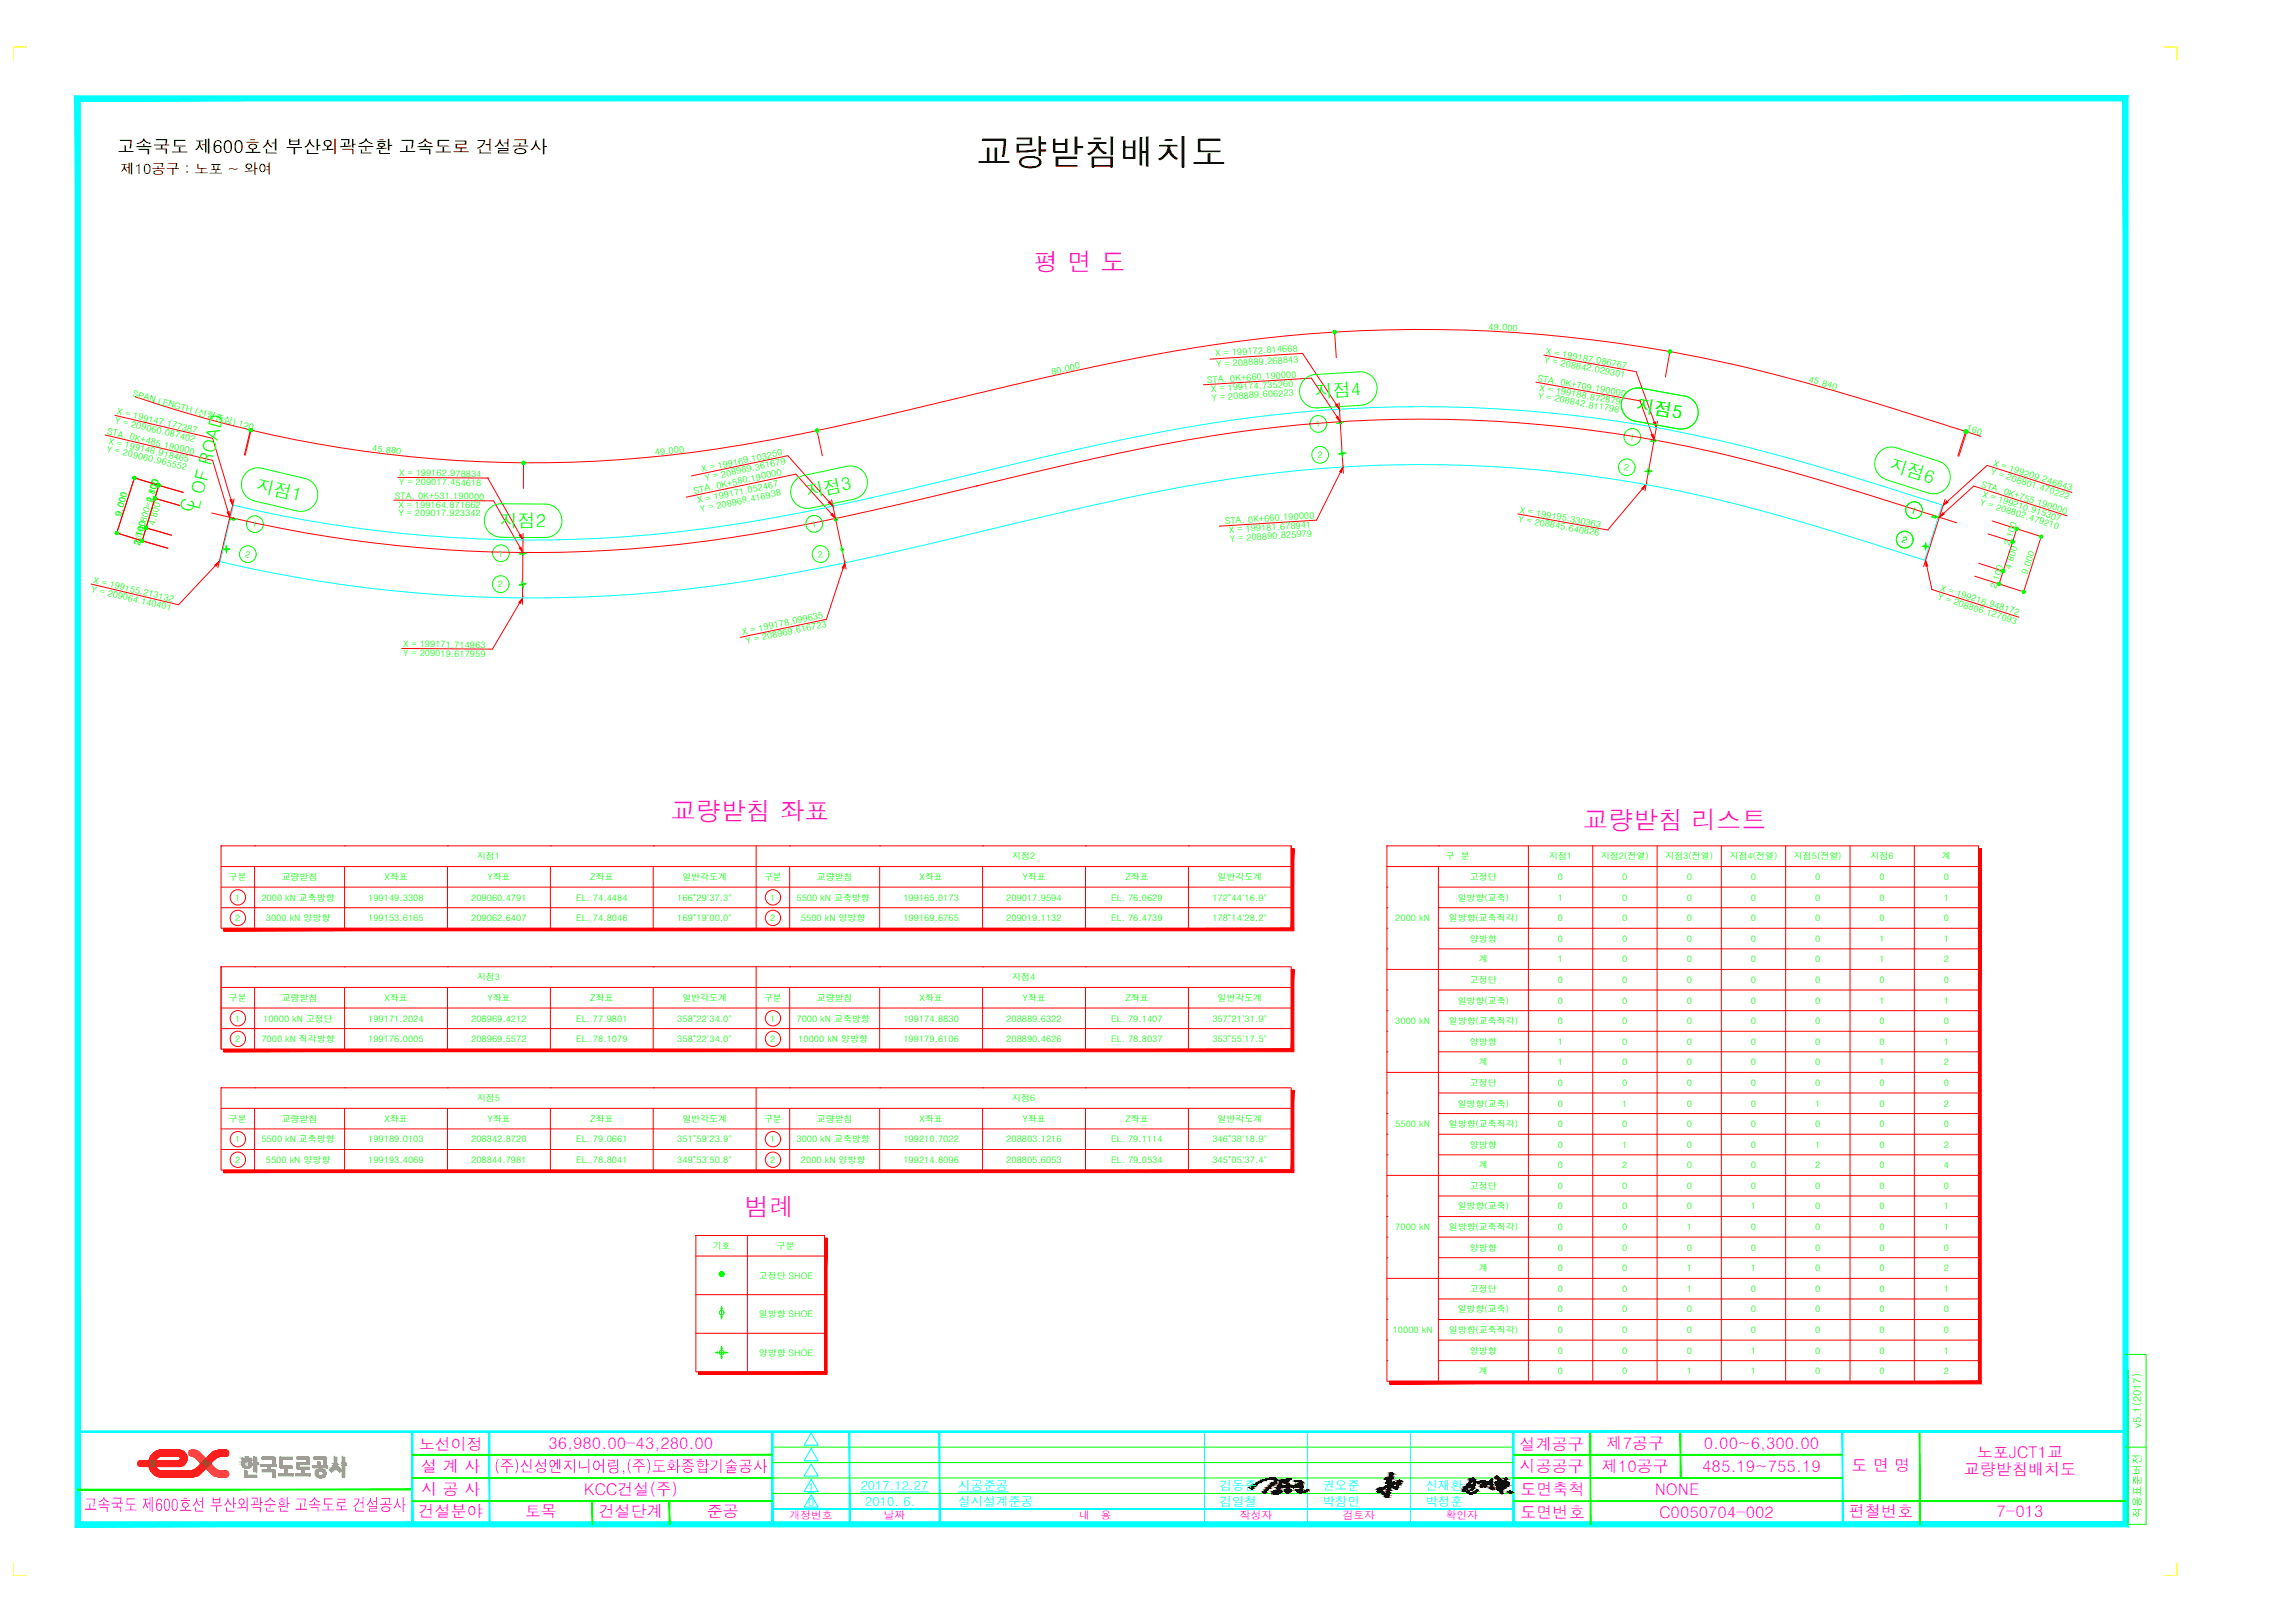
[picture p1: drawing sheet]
<svg xmlns="http://www.w3.org/2000/svg" width="841mm" height="594mm" viewBox="0 0 841 594" stroke-linecap="round" stroke-linejoin="round" font-family="sans-serif">
<defs><g id="words">
<text font-size="13.1" x="357.9" y="60.3">교량받침배치도</text>
<g font-size="9.2" fill="#f0f">
<text x="378.8" y="99.4">평 면 도</text>
<text x="245.9" y="300.4">교량받침 좌표</text>
<text x="580.2" y="303.8">교량받침 리스트</text>
<text x="272.8" y="445.4">범례</text>
</g>
<text font-size="6.5" x="43" y="56">고속국도 제600호선 부산외곽순환 고속도로 건설공사</text>
<g font-size="6.5" fill="#0f0">
<text x="482.1" y="145.7" transform="rotate(-4 482.1 145.7)">지점4</text>
<text x="599.5" y="150.5" transform="rotate(10 599.5 150.5)">지점5</text>
<text x="692.1" y="172" transform="rotate(18 692.1 172)">지점6</text>
<text x="93.7" y="179.7" transform="rotate(13 93.7 179.7)">지점1</text>
<text x="296" y="182.5" transform="rotate(-12 296 182.5)">지점3</text>
<text x="70.3" y="187.9" transform="rotate(-75 70.3 187.9)">C</text>
<text x="73" y="186.7" transform="rotate(-75 73 186.7)">L OF ROAD</text>
<text x="183.2" y="193">지점2</text>
</g>
<text font-size="6.3" fill="#f0f" x="30.7" y="553.4">고속국도 제600호선 부산외곽순환 고속도로 건설공사</text>
<g font-size="5.9" fill="#f0f">
<text x="153.4" y="530.9">노선이정</text>
<text x="201" y="530.7">36,980.00-43,280.00</text>
<text x="556.9" y="531">설계공구</text>
<text x="588.8" y="530.7">제7공구</text>
<text x="624.4" y="530.7">0.00~6,300.00</text>
<text x="154.4" y="539.2">설 계 사</text>
<text x="181.1" y="539.1">(주)신성엔지니어링,(주)도화종합기술공사</text>
<text x="556.9" y="539.1">시공공구</text>
<text x="587.1" y="539.2">제10공구</text>
<text x="623.8" y="539.2">485.19~755.19</text>
<text x="678.5" y="538.7">도 면 명</text>
<text x="724.4" y="534.1">노포JCT1교</text>
<text x="719.7" y="540.2">교량받침배치도</text>
<text x="154.4" y="547.7">시 공 사</text>
<text x="213.9" y="547.6">KCC건설(주)</text>
<text x="557.2" y="547.7">도면축척</text>
<text x="606.4" y="547.5">NONE</text>
<text x="153.4" y="555.7">건설분야</text>
<text x="192.3" y="555.6">토목</text>
<text x="219.4" y="555.8">건설단계</text>
<text x="259" y="555.6">준공</text>
<text x="557.2" y="556.1">도면번호</text>
<text x="608" y="555.9">C0050704-002</text>
<text x="677.6" y="555.8">편철번호</text>
<text x="731.7" y="555.7">7-013</text>
</g>
<text font-size="5.2" x="44.2" y="63.7">제10공구 : 노포 ~ 와여</text>
<g font-size="4.6" fill="#0ff">
<text x="315.4" y="545.8">2017.12.27</text>
<text x="351.2" y="545.8">시공준공</text>
<text x="446.9" y="545.8">김동준</text>
<text x="484.6" y="545.8">권오준</text>
<text x="522.3" y="545.8">신재환</text>
<text x="317.1" y="551.5">2010. 6.</text>
<text x="351.2" y="551.5">실시설계준공</text>
<text x="446.9" y="551.5">김일철</text>
<text x="484.6" y="551.5">박창민</text>
<text x="522.3" y="551.5">박정훈</text>
</g>
<g font-size="3.9" fill="#0f0">
<text x="784.6" y="523" transform="rotate(-90 784.6 523)">v5.1(2017)</text>
<text x="784.6" y="556" transform="rotate(-90 784.6 556)">적용표준버전</text>
</g>
<g font-size="3.9" fill="#0ff">
<text x="296.1" y="545.9">1</text>
<text x="296.1" y="551.6">0</text>
</g>
<g font-size="3.9" fill="#f0f">
<text x="289.4" y="556.4">개정번호</text>
<text x="323.9" y="556.3">날짜</text>
<text x="395.5" y="556.4">내</text>
<text x="403.3" y="556.4">용</text>
<text x="454.4" y="556.3">작성자</text>
<text x="492.1" y="556.3">검토자</text>
<text x="529.8" y="556.3">확인자</text>
</g>
<g font-size="3.3" fill="#0f0">
<text x="545.4" y="120.7" transform="rotate(3 545.4 120.7)">49.000</text>
<text x="445.5" y="130.5" transform="rotate(-4 445.5 130.5)">X = 199172.814668</text>
<text x="566.4" y="129.7" transform="rotate(10 566.4 129.7)">X = 199187.086767</text>
<text x="385.5" y="137.2" transform="rotate(-13 385.5 137.2)">80.000</text>
<text x="445.8" y="134.6" transform="rotate(-4 445.8 134.6)">Y = 208889.268843</text>
<text x="565.8" y="132.9" transform="rotate(10 565.8 132.9)">Y = 208842.029301</text>
<text x="442.4" y="140.3" transform="rotate(-4 442.4 140.3)">STA. 0K+660.190000</text>
<text x="443.9" y="143.5" transform="rotate(-3 443.9 143.5)">X = 199174.735260</text>
<text x="563.3" y="139.6" transform="rotate(10 563.3 139.6)">STA. 0K+709.190000</text>
<text x="564" y="143.1" transform="rotate(10 564 143.1)">X = 199188.872879</text>
<text x="662.6" y="139.9" transform="rotate(16 662.6 139.9)">45.840</text>
<text x="48.4" y="145.1" transform="rotate(16 48.4 145.1)">SPAN LENGTH (선형중심) 120</text>
<text x="444.1" y="146.7" transform="rotate(-4 444.1 146.7)">Y = 208889.606223</text>
<text x="563.5" y="146" transform="rotate(10 563.5 146)">Y = 208842.811798</text>
<text x="41.9" y="155" transform="rotate(13 41.9 155)">Y = 209060.087402</text>
<text x="42.7" y="151.8" transform="rotate(13 42.7 151.8)">X = 199147.177387</text>
<text x="39.1" y="159" transform="rotate(13 39.1 159)">STA. 0K+485.190000</text>
<text x="482.2" y="156.5" transform="rotate(-4 482.2 156.5)">1</text>
<text x="597" y="161.1" transform="rotate(10 597 161.1)">1</text>
<text x="720.5" y="157.6" transform="rotate(18 720.5 157.6)">160</text>
<text x="38.9" y="165.4" transform="rotate(13 38.9 165.4)">Y = 209060.965552</text>
<text x="39.6" y="162.5" transform="rotate(13 39.6 162.5)">X = 199148.918465</text>
<text x="136.3" y="165.2" transform="rotate(7 136.3 165.2)">45.880</text>
<text x="240.1" y="166.8" transform="rotate(-6 240.1 166.8)">49.000</text>
<text x="482.9" y="167.8" transform="rotate(-4 482.9 167.8)">2</text>
<text x="257.3" y="172.9" transform="rotate(-12 257.3 172.9)">X = 199169.103250</text>
<text x="595" y="172.2" transform="rotate(10 595 172.2)">2</text>
<text x="729.3" y="173.8" transform="rotate(18 729.3 173.8)">Y = 208801.470222</text>
<text x="730.3" y="170.6" transform="rotate(18 730.3 170.6)">X = 199209.246643</text>
<text x="146.2" y="177.7">Y = 209017.454618</text>
<text x="146.2" y="174.4">X = 199162.978834</text>
<text x="258.5" y="176.2" transform="rotate(-12 258.5 176.2)">Y = 208969.361679</text>
<text x="725.9" y="178.4" transform="rotate(18 725.9 178.4)">STA. 0K+755.190000</text>
<text x="55.8" y="184.2" transform="rotate(-73 55.8 184.2)">2 1</text>
<text x="56" y="184.3" transform="rotate(-77 56 184.3)">2.100</text>
<text x="144.7" y="182.7">STA. 0K+531.190000</text>
<text x="254.5" y="180.8" transform="rotate(-12 254.5 180.8)">STA. 0K+580.190000</text>
<text x="255.8" y="184.4" transform="rotate(-12 255.8 184.4)">X = 199171.052467</text>
<text x="725.5" y="184.8" transform="rotate(18 725.5 184.8)">Y = 208802.479210</text>
<text x="726.2" y="181.9" transform="rotate(18 726.2 181.9)">X = 199210.915307</text>
<text x="44.6" y="189.3" transform="rotate(-77 44.6 189.3)">9.000</text>
<text x="146" y="186">X = 199164.871662</text>
<text x="146" y="188.9">Y = 209017.923342</text>
<text x="256.9" y="187.6" transform="rotate(-12 256.9 187.6)">Y = 208969.416938</text>
<text x="448.9" y="191.9" transform="rotate(-4 448.9 191.9)">STA. 0K+660.190000</text>
<text x="556.2" y="191.1" transform="rotate(10 556.2 191.1)">Y = 208845.640826</text>
<text x="556.8" y="187.8" transform="rotate(10 556.8 187.8)">X = 199195.330363</text>
<text x="700.1" y="187.7" transform="rotate(18 700.1 187.7)">1</text>
<text x="56.8" y="192.8" transform="rotate(-76 56.8 192.8)">4.800</text>
<text x="92.2" y="192.9" transform="rotate(13 92.2 192.9)">1</text>
<text x="297.7" y="193.2" transform="rotate(-12 297.7 193.2)">1</text>
<text x="450.5" y="195.1" transform="rotate(-3 450.5 195.1)">X = 199181.678941</text>
<text x="51.1" y="199.7" transform="rotate(-73 51.1 199.7)">1@4.800=4.800</text>
<text x="51.3" y="199.9" transform="rotate(-77 51.3 199.9)">2.100</text>
<text x="89.6" y="203.9" transform="rotate(13 89.6 203.9)">2</text>
<text x="182.6" y="203.8">1</text>
<text x="450.8" y="198.3" transform="rotate(-4 450.8 198.3)">Y = 208890.825979</text>
<text x="696.7" y="198.5" transform="rotate(18 696.7 198.5)">2</text>
<text x="736.5" y="200.1" transform="rotate(-72 736.5 200.1)">2.100</text>
<text x="300" y="204.3" transform="rotate(-12 300 204.3)">2</text>
<text x="736.8" y="208.8" transform="rotate(-73 736.8 208.8)">4.800</text>
<text x="34.1" y="213.6" transform="rotate(13 34.1 213.6)">X = 199155.213132</text>
<text x="182.5" y="215.2">2</text>
<text x="731.5" y="215.6" transform="rotate(-72 731.5 215.6)">2.100</text>
<text x="743" y="210.7" transform="rotate(-72 743 210.7)">9.000</text>
<text x="33.3" y="216.8" transform="rotate(13 33.3 216.8)">Y = 209064.140401</text>
<text x="709.9" y="219.5" transform="rotate(18 709.9 219.5)">Y = 208806.127093</text>
<text x="710.9" y="216.3" transform="rotate(18 710.9 216.3)">X = 199216.948172</text>
<text x="272.3" y="232.6" transform="rotate(-12 272.3 232.6)">X = 199178.099635</text>
<text x="147.7" y="237">X = 199171.714963</text>
<text x="273.6" y="235.8" transform="rotate(-12 273.6 235.8)">Y = 208969.616723</text>
<text x="147.7" y="240.3">Y = 209019.617959</text>
<text x="174.8" y="314.8">지점1</text>
<text x="370.9" y="314.8">지점2</text>
<text x="529.8" y="314.8">구 분</text>
<text x="567.7" y="314.8">지점1</text>
<text x="586.7" y="314.8">지점2(전열)</text>
<text x="610.3" y="314.8">지점3(전열)</text>
<text x="633.9" y="314.8">지점4(전열)</text>
<text x="657.4" y="314.8">지점5(전열)</text>
<text x="685.5" y="314.8">지점6</text>
<text x="711.7" y="314.8">계</text>
<text x="83.9" y="322.3">구분</text>
<text x="103.2" y="322.3">교량받침</text>
<text x="140.9" y="322.3">X좌표</text>
<text x="178.6" y="322.3">Y좌표</text>
<text x="216.3" y="322.3">Z좌표</text>
<text x="250" y="322.3">일반각도계</text>
<text x="280" y="322.3">구분</text>
<text x="299.3" y="322.3">교량받침</text>
<text x="337" y="322.3">X좌표</text>
<text x="374.7" y="322.3">Y좌표</text>
<text x="412.4" y="322.3">Z좌표</text>
<text x="446.2" y="322.3">일반각도계</text>
<text x="538.7" y="322.3">고정단</text>
<text x="570.9" y="322.3">0</text>
<text x="594.5" y="322.3">0</text>
<text x="618.1" y="322.3">0</text>
<text x="641.6" y="322.3">0</text>
<text x="665.2" y="322.3">0</text>
<text x="688.8" y="322.3">0</text>
<text x="712.4" y="322.3">0</text>
<text x="86.2" y="329.9">1</text>
<text x="95.8" y="329.9">2000 kN 교축방향</text>
<text x="134.9" y="329.9">199149.3308</text>
<text x="172.7" y="329.9">209060.4791</text>
<text x="211.1" y="329.9">EL. 74.4484</text>
<text x="248.2" y="329.9">166°29'37.3&quot;</text>
<text x="282.3" y="329.9">1</text>
<text x="291.9" y="329.9">5500 kN 교축방향</text>
<text x="331.1" y="329.9">199165.0173</text>
<text x="368.8" y="329.9">209017.9594</text>
<text x="407.2" y="329.9">EL. 76.0629</text>
<text x="444.3" y="329.9">172°44'16.9&quot;</text>
<text x="534.2" y="329.9">일방향(교축)</text>
<text x="570.9" y="329.9">1</text>
<text x="594.5" y="329.9">0</text>
<text x="618.1" y="329.9">0</text>
<text x="641.6" y="329.9">0</text>
<text x="665.2" y="329.9">0</text>
<text x="688.8" y="329.9">0</text>
<text x="712.4" y="329.9">1</text>
<text x="86.2" y="337.4">2</text>
<text x="97.4" y="337.4">3000 kN 양방향</text>
<text x="134.9" y="337.4">199153.6165</text>
<text x="172.7" y="337.4">209062.6407</text>
<text x="211.1" y="337.4">EL. 74.8046</text>
<text x="248.2" y="337.4">169°19'00.0&quot;</text>
<text x="282.3" y="337.4">2</text>
<text x="293.5" y="337.4">5500 kN 양방향</text>
<text x="331.1" y="337.4">199169.6765</text>
<text x="368.8" y="337.4">209019.1132</text>
<text x="407.2" y="337.4">EL. 76.4739</text>
<text x="444.3" y="337.4">178°14'28.2&quot;</text>
<text x="511.3" y="337.4">2000 kN</text>
<text x="530.9" y="337.4">일방향(교축직각)</text>
<text x="570.9" y="337.4">0</text>
<text x="594.5" y="337.4">0</text>
<text x="618.1" y="337.4">0</text>
<text x="641.6" y="337.4">0</text>
<text x="665.2" y="337.4">0</text>
<text x="688.8" y="337.4">0</text>
<text x="712.4" y="337.4">0</text>
<text x="538.7" y="344.9">양방향</text>
<text x="570.9" y="344.9">0</text>
<text x="594.5" y="344.9">0</text>
<text x="618.1" y="344.9">0</text>
<text x="641.6" y="344.9">0</text>
<text x="665.2" y="344.9">0</text>
<text x="688.8" y="344.9">1</text>
<text x="712.4" y="344.9">1</text>
<text x="542" y="352.5">계</text>
<text x="570.9" y="352.5">1</text>
<text x="594.5" y="352.5">0</text>
<text x="618.1" y="352.5">0</text>
<text x="641.6" y="352.5">0</text>
<text x="665.2" y="352.5">0</text>
<text x="688.8" y="352.5">1</text>
<text x="712.4" y="352.5">2</text>
<text x="174.8" y="359">지점3</text>
<text x="370.9" y="359">지점4</text>
<text x="538.7" y="360">고정단</text>
<text x="570.9" y="360">0</text>
<text x="594.5" y="360">0</text>
<text x="618.1" y="360">0</text>
<text x="641.6" y="360">0</text>
<text x="665.2" y="360">0</text>
<text x="688.8" y="360">0</text>
<text x="712.4" y="360">0</text>
<text x="83.9" y="366.6">구분</text>
<text x="103.2" y="366.6">교량받침</text>
<text x="140.9" y="366.6">X좌표</text>
<text x="178.6" y="366.6">Y좌표</text>
<text x="216.3" y="366.6">Z좌표</text>
<text x="250" y="366.6">일반각도계</text>
<text x="280" y="366.6">구분</text>
<text x="299.3" y="366.6">교량받침</text>
<text x="337" y="366.6">X좌표</text>
<text x="374.7" y="366.6">Y좌표</text>
<text x="412.4" y="366.6">Z좌표</text>
<text x="446.2" y="366.6">일반각도계</text>
<text x="534.2" y="367.6">일방향(교축)</text>
<text x="570.9" y="367.6">0</text>
<text x="594.5" y="367.6">0</text>
<text x="618.1" y="367.6">0</text>
<text x="641.6" y="367.6">0</text>
<text x="665.2" y="367.6">0</text>
<text x="688.8" y="367.6">1</text>
<text x="712.4" y="367.6">1</text>
<text x="86.2" y="374.2">1</text>
<text x="96.5" y="374.2">10000 kN 고정단</text>
<text x="134.9" y="374.2">199171.2024</text>
<text x="172.7" y="374.2">208969.4212</text>
<text x="211.1" y="374.2">EL. 77.9801</text>
<text x="248.2" y="374.2">358°22'34.0&quot;</text>
<text x="282.3" y="374.2">1</text>
<text x="291.9" y="374.2">7000 kN 교축방향</text>
<text x="331.1" y="374.2">199174.8830</text>
<text x="368.8" y="374.2">208889.6322</text>
<text x="407.2" y="374.2">EL. 79.1407</text>
<text x="444.3" y="374.2">357°21'31.9&quot;</text>
<text x="511.3" y="375.1">3000 kN</text>
<text x="530.9" y="375.1">일방향(교축직각)</text>
<text x="570.9" y="375.1">0</text>
<text x="594.5" y="375.1">0</text>
<text x="618.1" y="375.1">0</text>
<text x="641.6" y="375.1">0</text>
<text x="665.2" y="375.1">0</text>
<text x="688.8" y="375.1">0</text>
<text x="712.4" y="375.1">0</text>
<text x="86.2" y="381.7">2</text>
<text x="95.8" y="381.7">7000 kN 직각방향</text>
<text x="134.9" y="381.7">199176.0005</text>
<text x="172.7" y="381.7">208969.5572</text>
<text x="211.1" y="381.7">EL. 78.1079</text>
<text x="248.2" y="381.7">358°22'34.0&quot;</text>
<text x="282.3" y="381.7">2</text>
<text x="292.6" y="381.7">10000 kN 양방향</text>
<text x="331.1" y="381.7">199179.6106</text>
<text x="368.8" y="381.7">208890.4626</text>
<text x="407.2" y="381.7">EL. 78.8037</text>
<text x="444.3" y="381.7">353°55'17.5&quot;</text>
<text x="538.7" y="382.7">양방향</text>
<text x="570.9" y="382.7">1</text>
<text x="594.5" y="382.7">0</text>
<text x="618.1" y="382.7">0</text>
<text x="641.6" y="382.7">0</text>
<text x="665.2" y="382.7">0</text>
<text x="688.8" y="382.7">0</text>
<text x="712.4" y="382.7">1</text>
<text x="542" y="390.2">계</text>
<text x="570.9" y="390.2">1</text>
<text x="594.5" y="390.2">0</text>
<text x="618.1" y="390.2">0</text>
<text x="641.6" y="390.2">0</text>
<text x="665.2" y="390.2">0</text>
<text x="688.8" y="390.2">1</text>
<text x="712.4" y="390.2">2</text>
<text x="538.7" y="397.7">고정단</text>
<text x="570.9" y="397.7">0</text>
<text x="594.5" y="397.7">0</text>
<text x="618.1" y="397.7">0</text>
<text x="641.6" y="397.7">0</text>
<text x="665.2" y="397.7">0</text>
<text x="688.8" y="397.7">0</text>
<text x="712.4" y="397.7">0</text>
<text x="174.8" y="403.3">지점5</text>
<text x="370.9" y="403.3">지점6</text>
<text x="534.2" y="405.3">일방향(교축)</text>
<text x="570.9" y="405.3">0</text>
<text x="594.5" y="405.3">1</text>
<text x="618.1" y="405.3">0</text>
<text x="641.6" y="405.3">0</text>
<text x="665.2" y="405.3">1</text>
<text x="688.8" y="405.3">0</text>
<text x="712.4" y="405.3">2</text>
<text x="83.9" y="410.9">구분</text>
<text x="103.2" y="410.9">교량받침</text>
<text x="140.9" y="410.9">X좌표</text>
<text x="178.6" y="410.9">Y좌표</text>
<text x="216.3" y="410.9">Z좌표</text>
<text x="250" y="410.9">일반각도계</text>
<text x="280" y="410.9">구분</text>
<text x="299.3" y="410.9">교량받침</text>
<text x="337" y="410.9">X좌표</text>
<text x="374.7" y="410.9">Y좌표</text>
<text x="412.4" y="410.9">Z좌표</text>
<text x="446.2" y="410.9">일반각도계</text>
<text x="511.3" y="412.8">5500 kN</text>
<text x="530.9" y="412.8">일방향(교축직각)</text>
<text x="570.9" y="412.8">0</text>
<text x="594.5" y="412.8">0</text>
<text x="618.1" y="412.8">0</text>
<text x="641.6" y="412.8">0</text>
<text x="665.2" y="412.8">0</text>
<text x="688.8" y="412.8">0</text>
<text x="712.4" y="412.8">0</text>
<text x="86.2" y="418.4">1</text>
<text x="95.8" y="418.4">5500 kN 교축방향</text>
<text x="134.9" y="418.4">199189.0103</text>
<text x="172.7" y="418.4">208842.8720</text>
<text x="211.1" y="418.4">EL. 79.0661</text>
<text x="248.2" y="418.4">351°59'23.9&quot;</text>
<text x="282.3" y="418.4">1</text>
<text x="291.9" y="418.4">3000 kN 교축방향</text>
<text x="331.1" y="418.4">199210.7022</text>
<text x="368.8" y="418.4">208803.1216</text>
<text x="407.2" y="418.4">EL. 79.1114</text>
<text x="444.3" y="418.4">346°38'18.9&quot;</text>
<text x="86.2" y="426">2</text>
<text x="97.4" y="426">5500 kN 양방향</text>
<text x="134.9" y="426">199193.4069</text>
<text x="172.7" y="426">208844.7981</text>
<text x="211.1" y="426">EL. 78.8041</text>
<text x="248.2" y="426">349°53'50.8&quot;</text>
<text x="282.3" y="426">2</text>
<text x="293.5" y="426">2000 kN 양방향</text>
<text x="331.1" y="426">199214.8096</text>
<text x="368.8" y="426">208805.6053</text>
<text x="407.2" y="426">EL. 79.0534</text>
<text x="444.3" y="426">345°05'37.4&quot;</text>
<text x="538.7" y="420.3">양방향</text>
<text x="570.9" y="420.3">0</text>
<text x="594.5" y="420.3">1</text>
<text x="618.1" y="420.3">0</text>
<text x="641.6" y="420.3">0</text>
<text x="665.2" y="420.3">1</text>
<text x="688.8" y="420.3">0</text>
<text x="712.4" y="420.3">2</text>
<text x="542" y="427.9">계</text>
<text x="570.9" y="427.9">0</text>
<text x="594.5" y="427.9">2</text>
<text x="618.1" y="427.9">0</text>
<text x="641.6" y="427.9">0</text>
<text x="665.2" y="427.9">2</text>
<text x="688.8" y="427.9">0</text>
<text x="712.4" y="427.9">4</text>
<text x="538.7" y="435.5">고정단</text>
<text x="570.9" y="435.5">0</text>
<text x="594.5" y="435.5">0</text>
<text x="618.1" y="435.5">0</text>
<text x="641.6" y="435.5">0</text>
<text x="665.2" y="435.5">0</text>
<text x="688.8" y="435.5">0</text>
<text x="712.4" y="435.5">0</text>
<text x="534.2" y="443">일방향(교축)</text>
<text x="570.9" y="443">0</text>
<text x="594.5" y="443">0</text>
<text x="618.1" y="443">0</text>
<text x="641.6" y="443">1</text>
<text x="665.2" y="443">0</text>
<text x="688.8" y="443">0</text>
<text x="712.4" y="443">1</text>
<text x="511.3" y="450.5">7000 kN</text>
<text x="530.9" y="450.5">일방향(교축직각)</text>
<text x="570.9" y="450.5">0</text>
<text x="594.5" y="450.5">0</text>
<text x="618.1" y="450.5">1</text>
<text x="641.6" y="450.5">0</text>
<text x="665.2" y="450.5">0</text>
<text x="688.8" y="450.5">0</text>
<text x="712.4" y="450.5">1</text>
<text x="261.2" y="457.5">기호</text>
<text x="284.7" y="457.5">구분</text>
<text x="538.7" y="458.1">양방향</text>
<text x="570.9" y="458.1">0</text>
<text x="594.5" y="458.1">0</text>
<text x="618.1" y="458.1">0</text>
<text x="641.6" y="458.1">0</text>
<text x="665.2" y="458.1">0</text>
<text x="688.8" y="458.1">0</text>
<text x="712.4" y="458.1">0</text>
<text x="542" y="465.6">계</text>
<text x="570.9" y="465.6">0</text>
<text x="594.5" y="465.6">0</text>
<text x="618.1" y="465.6">1</text>
<text x="641.6" y="465.6">1</text>
<text x="665.2" y="465.6">0</text>
<text x="688.8" y="465.6">0</text>
<text x="712.4" y="465.6">2</text>
<text x="278.1" y="468.3">고정단 SHOE</text>
<text x="538.7" y="473.2">고정단</text>
<text x="570.9" y="473.2">0</text>
<text x="594.5" y="473.2">0</text>
<text x="618.1" y="473.2">1</text>
<text x="641.6" y="473.2">0</text>
<text x="665.2" y="473.2">0</text>
<text x="688.8" y="473.2">0</text>
<text x="712.4" y="473.2">1</text>
<text x="278.1" y="482.4">일방향 SHOE</text>
<text x="534.2" y="480.7">일방향(교축)</text>
<text x="570.9" y="480.7">0</text>
<text x="594.5" y="480.7">0</text>
<text x="618.1" y="480.7">0</text>
<text x="641.6" y="480.7">0</text>
<text x="665.2" y="480.7">0</text>
<text x="688.8" y="480.7">0</text>
<text x="712.4" y="480.7">0</text>
<text x="510.4" y="488.2">10000 kN</text>
<text x="530.9" y="488.2">일방향(교축직각)</text>
<text x="570.9" y="488.2">0</text>
<text x="594.5" y="488.2">0</text>
<text x="618.1" y="488.2">0</text>
<text x="641.6" y="488.2">0</text>
<text x="665.2" y="488.2">0</text>
<text x="688.8" y="488.2">0</text>
<text x="712.4" y="488.2">0</text>
<text x="278.1" y="496.6">양방향 SHOE</text>
<text x="538.7" y="495.8">양방향</text>
<text x="570.9" y="495.8">0</text>
<text x="594.5" y="495.8">0</text>
<text x="618.1" y="495.8">0</text>
<text x="641.6" y="495.8">1</text>
<text x="665.2" y="495.8">0</text>
<text x="688.8" y="495.8">0</text>
<text x="712.4" y="495.8">1</text>
<text x="542" y="503.3">계</text>
<text x="570.9" y="503.3">0</text>
<text x="594.5" y="503.3">0</text>
<text x="618.1" y="503.3">1</text>
<text x="641.6" y="503.3">1</text>
<text x="665.2" y="503.3">0</text>
<text x="688.8" y="503.3">0</text>
<text x="712.4" y="503.3">2</text>
</g>
</g></defs>
<!-- layer: CS-CONC-LEAN -->
<g fill="none" stroke="#0f0" stroke-width=".37">
<path d="M492.3 154.6l-2.3 .4M491.7 164.9l.3 2.4M493 166l-2.3 .3M604 171.4l.2 2.4M605.3 172.5l-2.4 .2M607.3 161.3l-2.4 .3M82.9 200l.1 2.3M84.4 190.1h2.3M705.7 198.9l-.1 2.4M707.9 189.3h2.4M84.1 201.1l-2.3 .1M191.3 212.9l.5 2.3"/>
<path d="M192.7 213.8l-2.3 .5M192.8 202.6l-2.4 .3M308.3 200.1l.5 2.4M704.5 200.1l2.4 .1M264.4 478.7v4.2M262.3 495.4h4.3M264.4 493.3v4.2"/>
<circle cx="491.2" cy="154.8" r=".49"/>
<circle cx="491.9" cy="166.1" r=".49"/>
<circle cx="604.1" cy="172.6" r=".49"/>
<circle cx="606.1" cy="161.5" r=".49"/>
<circle cx="85.6" cy="190.1" r=".49"/>
<circle cx="306.3" cy="190.2" r=".49"/>
<circle cx="709.1" cy="189.3" r=".49"/>
<circle cx="82.9" cy="201.2" r=".49"/>
<circle cx="191.6" cy="214" r=".49"/>
<circle cx="191.6" cy="202.7" r=".49"/>
<circle cx="308.6" cy="201.3" r=".49"/>
<circle cx="705.7" cy="200.1" r=".49"/>
<circle cx="264.5" cy="466.6" r=".87"/>
<circle cx="264.5" cy="480.8" r=".87"/>
<circle cx="264.5" cy="495.4" r=".87"/>
</g>
<!-- layer: CS-DIML -->
<g fill="none" stroke="#f00" stroke-width=".37">
<path d="M443.4 131.5l33.9-2.1 13.5 20.5M489.1 121.2l.6 9.8M562.8 140l38.2 6.8M565.8 130.1l33.8 6 7.4 20.5M612 128.3l-1.7 9.8M38.6 159.3l39.3 9.3 6.3 20.9M42.1 152.1l35.8 8.4 7.3 24.5M49.3 145.3a455.7 455.7 0 0 0 235.6 15.3l32-6.7 33.4-7.9M91.8 157l-2.2 9.6M92.1 157.1l-2.2 9.6M299.3 157.2l2.1 9.7M350.3 146h.1"/>
<path d="M350.3 146l50.5-11.7 21.6-4.3 17.6-3a518.9 518.9 0 0 1 222.2 13.3l28.1 8.3 35.6 11.2M441 140.9l39.6-2.4 10.5 15.9M601 146.8h.1M601 146.8l5.2 14.3M720.5 157.6l-3 9.4M720.8 157.7l-3 9.4M58.2 177.8l-1.4 4.7M58.2 177.8l-8.9-2.8-6.5 20.2 9.3 2.9M58.2 177.8l9 2.6M145.7 174.9l33.1 .2M178.8 175.1h.1M178.8 175.1l12.8 22.7"/>
<path d="M191.8 169v9.9M253.4 174.3l35.3-7.4 16.6 18.5M492.2 171l-9.7 19.5-35.6 2.2M603.2 177.5l-14 16.6-33-5.9M52.1 198.1l9.4 2.7M53.5 193.4l-1.4 4.7M53.5 193.4l9.3 2.6M56.8 182.5l-3.3 10.9M56.8 182.5l9.1 2.6M144.3 183.2l36.6 .2 10.7 19M251.5 182.1l40.2-8.4 14.5 16.2M728.5 195.6l9.1 2.8"/>
<path d="M730.1 190.8l8.9 2.9M737.6 198.4l-3.5 10.8M739 193.7l-1.4 4.7M739 193.7l9 2.8-6.4 20.3-9-2.9M757.5 188.9l-34.2-10.9-12.6 11.5M759.3 180.4l-31.1-10-16.1 14.7M80.4 205.6l-15 15.9-32-7.6M191.5 219l-11 18.8-33.3-.3M309.6 206.1l-6.8 20.7-31.5 6.6M705.6 205.3l2.4 10.6M708 215.9h.1M708 215.9l31.9 10.2"/>
<path d="M723.6 211l9 2.9M725.1 206.3l9 2.9M734.1 209.2l-1.5 4.7"/>
</g>
<!-- layer: CZ-TEX2 -->
<g fill="none" stroke="#0f0" stroke-width=".37">
<path d="M498.1 136.2l-16.1 1a6.1 6.1 0 0 0-5.8 6.5 6.1 6.1 0 0 0 6.5 5.7M498.1 136.2a6.1 6.1 0 0 1 6.5 5.7 6.1 6.1 0 0 1-5.7 6.5M498.9 148.4l-16.2 1M599.1 154.2l16 2.9M601.3 142.2l15.9 2.8M601.3 142.2a6.1 6.1 0 0 0-7.1 4.9 6.1 6.1 0 0 0 5 7.1M617.3 145a6.1 6.1 0 0 1 4.9 7.1 6.1 6.1 0 0 1-7.1 5M96 171.5l15.7 3.7a6.1 6.1 0 0 1 4.6 7.4 6.1 6.1 0 0 1-7.4 4.5l-15.8-3.7M96 171.5a6.1 6.1 0 0 0-7.4 4.5 6.1 6.1 0 0 0 4.6 7.4M294.6 174.1l15.9-3.3a6.1 6.1 0 0 1 7.2 4.7 6.1 6.1 0 0 1-4.7 7.3M294.6 174.1a6.1 6.1 0 0 0-4.7 7.3 6.1 6.1 0 0 0 7.2 4.7l15.9-3.3M710.4 168.9l-15.4-4.9a6.1 6.1 0 0 0-7.7 4 6.1 6.1 0 0 0 4 7.7"/>
<path d="M710.4 168.9a6.1 6.1 0 0 1 4 7.7 6.1 6.1 0 0 1-7.7 4l-15.5-4.9M183.5 196.8l16.3 .1M183.6 184.5l16.2 .1M183.7 184.5a6.1 6.1 0 0 0-6.2 6.1 6.1 6.1 0 0 0 6.1 6.1M199.9 184.6a6.1 6.1 0 0 1 6 6.2 6.1 6.1 0 0 1-6.1 6.1"/>
</g>
<!-- layer: CS-TABL-LIN2 -->
<g fill="none" stroke="#f00" stroke-width=".37">
<path d="M81 309.8h392.2v30.2h-392.2zM81 317.4h392.2M93.3 309.8h.1M93.3 317.4v22.6M126.3 309.8h.1M126.3 317.4v22.6M164 309.8h.1M164 317.4v22.6M201.7 309.8h.1M201.7 317.4v22.6M239.4 309.8h.1M239.4 317.4v22.6"/>
<path d="M277.1 309.8v30.2M289.4 309.8h.1M289.4 317.4v22.6M322.4 309.8h.1M322.4 317.4v22.6M360.1 309.8h.1M360.1 317.4v22.6M397.8 309.8h.1M397.8 317.4v22.6M435.5 309.8h.1M435.5 317.4v22.6M473.2 309.8v30.2"/>
<path d="M508.2 309.8h216.9v196.1h-216.9zM508.2 317.4h216.9M527.1 309.8h.1M527.1 317.4v188.5M560.1 309.8v196.1M583.7 309.8v196.1M607.3 309.8v196.1M630.8 309.8v196.1M654.4 309.8v196.1M678 309.8v196.1M701.5 309.8v196.1M81 332.5h392.2"/>
<path d="M81 324.9h392.2M508.2 340h.1M508.2 332.5h.1M508.2 324.9h.1M527.1 340h198M527.1 332.5h198M527.1 324.9h198M81 354.1h392.2v30.2h-392.2zM81 354.1v30.2M93.3 354.1h.1M126.3 354.1h.1M164 354.1h.1"/>
<path d="M201.7 354.1h.1M239.4 354.1h.1M277.1 354.1v30.2M289.4 354.1h.1M322.4 354.1h.1M360.1 354.1h.1M397.8 354.1h.1M435.5 354.1h.1M508.2 347.5h.1M508.2 355.1h216.9M527.1 347.5h198M81 376.7h392.2"/>
<path d="M81 369.2h392.2M81 361.7h392.2M93.3 361.7v22.6M126.3 361.7v22.6M164 361.7v22.6M201.7 361.7v22.6M239.4 361.7v22.6M289.4 361.7v22.6M322.4 361.7v22.6M360.1 361.7v22.6M397.8 361.7v22.6M435.5 361.7v22.6"/>
<path d="M508.2 377.7h.1M508.2 370.2h.1M508.2 362.6h.1M527.1 377.7h198M527.1 370.2h198M527.1 362.6h198M81 398.4h392.2v30.2h-392.2zM93.3 398.4h.1M126.3 398.4h.1M164 398.4h.1M201.7 398.4h.1M239.4 398.4h.1"/>
<path d="M277.1 398.4v30.2M289.4 398.4h.1M322.4 398.4h.1M360.1 398.4h.1M397.8 398.4h.1M435.5 398.4h.1M508.2 385.2h.1M508.2 392.8h216.9M527.1 385.2h198M81 413.5h392.2M81 405.9h392.2M93.3 405.9v22.7"/>
<path d="M126.3 405.9v22.7M164 405.9v22.7M201.7 405.9v22.7M239.4 405.9v22.7M289.4 405.9v22.7M322.4 405.9v22.7M360.1 405.9v22.7M397.8 405.9v22.7M435.5 405.9v22.7M508.2 415.4h.1M508.2 407.9h.1M508.2 400.3h.1"/>
<path d="M527.1 415.4h198M527.1 407.9h198M527.1 400.3h198M81 421h392.2M508.2 438h.1M508.2 423h.1M508.2 430.5h216.9M527.1 438h198M527.1 423h198M255 452.5h47.2v50h-47.2zM273.9 452.5v50M508.2 453.1h.1"/>
<path d="M508.2 445.6h.1M527.1 453.1h198M527.1 445.6h198M255 474.2h47.2M255 460.1h47.2M508.2 475.8h.1M508.2 460.6h.1M508.2 468.2h216.9M527.1 475.8h198M527.1 460.6h198M255 488.3h47.2M508.2 498.4h.1"/>
<path d="M508.2 490.8h.1M508.2 483.3h.1M527.1 498.4h198M527.1 490.8h198M527.1 483.3h198"/>
<circle cx="87.2" cy="328.7" r="2.82"/>
<circle cx="87.2" cy="336.2" r="2.82"/>
<circle cx="283.3" cy="328.7" r="2.82"/>
<circle cx="283.3" cy="336.2" r="2.82"/>
<circle cx="87.2" cy="372.9" r="2.82"/>
<circle cx="283.3" cy="372.9" r="2.82"/>
<circle cx="87.2" cy="380.5" r="2.82"/>
<circle cx="283.3" cy="380.5" r="2.82"/>
<circle cx="87.2" cy="417.2" r="2.82"/>
<circle cx="283.3" cy="417.2" r="2.82"/>
<circle cx="87.2" cy="424.8" r="2.82"/>
<circle cx="283.3" cy="424.8" r="2.82"/>
</g>
<!-- layer: CS-CONC-LEAN -->
<g fill="#0f0" stroke="#0f0" stroke-width=".37">
<path d="M263.6 466.3l.8 .4h-.8z"/>
<path d="M264.4 493.3l.3 .6h-.5z"/>
<path d="M264.2 496.9h.5l-.3 .6z"/>
<path d="M262.3 495.4l.7-.2v.4z"/>
<path d="M265.9 495.2l.7 .2-.7 .2z"/>
<path d="M264.4 478.7l.3 .6h-.5z"/>
<path d="M264.2 482.3h.5l-.3 .6z"/>
<path d="M704.5 200.1l.3-.1v.2z"/>
<path d="M706.5 200l.4 .2-.4 .1z"/>
<path d="M705.7 198.9l.1 .4h-.2z"/>
<path d="M705.6 200.9h.2l-.2 .4z"/>
<path d="M707.9 189.3l.4-.1v.3z"/>
<path d="M709.9 189.2l.4 .1-.4 .2z"/>
<path d="M602.9 172.7l.3-.2 .1 .3z"/>
<path d="M604.9 172.4l.4 .1-.4 .2z"/>
<path d="M604 171.4l.2 .4h-.3z"/>
<path d="M604 173.5l.3-.1-.1 .4z"/>
<path d="M604.9 161.6l.4-.2v.3z"/>
<path d="M606.9 161.3h.4l-.4 .2z"/>
<path d="M490.7 166.3l.3-.2 .1 .2z"/>
<path d="M492.7 165.9l.3 .1-.3 .1z"/>
<path d="M491.7 164.9l.2 .3-.3 .1z"/>
<path d="M491.8 166.9h.3l-.1 .4z"/>
<path d="M490 155l.3-.2 .1 .3z"/>
<path d="M491.9 154.5l.4 .1-.3 .1z"/>
<path d="M308.3 200.1l.2 .4h-.2z"/>
<path d="M308.6 202.1h.2v.4z"/>
<path d="M192.3 213.8h.4l-.4 .2z"/>
<path d="M190.4 214.3l.3-.2v.2z"/>
<path d="M191.6 214.9l.2-.1v.4z"/>
<path d="M191.3 212.9l.2 .3h-.3z"/>
<path d="M192.4 202.5l.4 .1-.4 .1z"/>
<path d="M190.4 202.9l.4-.2v.2z"/>
<path d="M83.8 201l.3 .1-.3 .1z"/>
<path d="M81.8 201.2l.3-.1v.2z"/>
<path d="M82.9 202h.2l-.1 .3z"/>
<path d="M82.9 200l.1 .3h-.2z"/>
<path d="M86.3 190l.4 .1-.4 .2z"/>
<path d="M84.4 190.1l.3-.1v.3z"/>
<path d="M263.6 466.7v.3l.8-.3zM263.6 467l.8-.3-.6 .5zM264.4 466.7l-.6 .5 .3 .2z"/>
<path d="M264.4 466.7l-.3 .7 .3 .1zM264.4 466.7l.4 .7-.4 .1zM264.4 466.7l.4 .7 .2-.2z"/>
<path d="M264.4 466.7l.6 .5 .2-.2zM264.4 466.7h.9l-.1 .3zM264.4 466.7h.9l-.1-.4z"/>
<path d="M265 466.1l-.6 .6 .8-.4zM264.8 465.9l.2 .2-.6 .6zM264.4 465.8v.9l.4-.8z"/>
<path d="M264.1 465.9l.3 .8v-.9zM263.8 466.1l.3-.2 .3 .8zM263.8 466.1l-.2 .2 .8 .4z"/>
<path d="M305.8 190.2v.3l.5-.3zM305.8 190.5l.5-.3-.3 .4zM306.3 190.2l-.3 .4 .3 .1z"/>
<path d="M306.3 190.2v.5l.2-.1zM306.3 190.2l.3 .3-.1 .1zM306.3 190.2l.3 .3 .1-.3z"/>
<path d="M306.3 190.2h.4l-.1-.2zM306.5 189.8l.1 .2-.3 .2zM306.3 189.8v.4l.2-.4z"/>
<path d="M306 189.8l.3 .4v-.4zM306 189.8l.3 .4-.5-.2zM305.8 190v.2h.5z"/>
</g>
<!-- layer: CS-SYMB -->
<g fill="none" stroke="#0f0" stroke-width=".37">
<circle cx="483.1" cy="155.3" r="3.1"/>
<circle cx="483.8" cy="166.6" r="3.1"/>
<circle cx="596.1" cy="171.1" r="3.1"/>
<circle cx="598.2" cy="160" r="3.1"/>
<circle cx="93.4" cy="192" r="3.1"/>
<circle cx="298.4" cy="191.8" r="3.1"/>
<circle cx="698" cy="197.6" r="3.1"/>
<circle cx="701.4" cy="186.9" r="3.1"/>
<circle cx="90.8" cy="203" r="3.1"/>
<circle cx="183.5" cy="213.9" r="3.1"/>
<circle cx="183.6" cy="202.6" r="3.1"/>
<circle cx="300.7" cy="202.9" r="3.1"/>
</g>
<!-- layer: CS-MISC -->
<g fill="#0f0" stroke="#0f0" stroke-width=".37">
<path d="M742 216.4l-.4 .4 .5-.2zM741.8 216.3l.2 .1-.4 .4zM741.5 216.3l.1 .5 .2-.5z"/>
<path d="M741.2 216.4l.4 .4-.1-.5zM741.2 216.4l.4 .4-.5-.2zM741.1 216.6v.3l.5-.1z"/>
<path d="M741.1 216.9l.1 .2 .4-.3zM741.2 217.1l.4-.3-.1 .5zM741.6 216.8l-.1 .5h.2z"/>
<path d="M741.6 216.8l.1 .5 .3-.2zM741.6 216.8l.5 .1-.1 .2zM741.6 216.8l.5 .1v-.3z"/>
<path d="M732.6 213.9l.5-.1-.1-.3zM732.7 213.4l.3 .1-.4 .4zM732.5 213.4l.1 .5 .1-.5z"/>
<path d="M732.2 213.5l.4 .4-.1-.5zM732.2 213.5l.4 .4-.5-.1zM732.1 213.8v.2l.5-.1z"/>
<path d="M732.1 214l.1 .3 .4-.4zM732.2 214.3l.4-.4-.2 .5zM732.6 213.9l-.2 .5h.3z"/>
<path d="M732.6 213.9l.1 .5 .2-.1zM732.6 213.9l.5 .2-.2 .2zM732.6 213.9l.5 .2v-.3z"/>
<path d="M734.1 209.2l.5-.1-.1-.3zM734.3 208.7l.2 .1-.4 .4zM734 208.7l.1 .5 .2-.5z"/>
<path d="M733.7 208.8l.4 .4-.1-.5zM733.7 208.8l.4 .4-.5-.2zM733.6 209v.3l.5-.1z"/>
<path d="M733.6 209.3l.1 .2 .4-.3zM733.7 209.5l.4-.3-.1 .5zM734.1 209.2l-.1 .5h.2z"/>
<path d="M734.1 209.2l.1 .5 .3-.1zM734.1 209.2l.5 .1-.1 .3zM734.1 209.2l.5 .1v-.2z"/>
<path d="M52.1 198.1l.5-.1-.1-.2zM52.3 197.6l.2 .2-.4 .3zM52 197.6l.1 .5 .2-.5z"/>
<path d="M51.8 197.7l.3 .4-.1-.5zM51.8 197.7l.3 .4-.5-.1zM51.6 198v.2l.5-.1z"/>
<path d="M51.6 198.2l.2 .3 .3-.4zM52.1 198.1l-.1 .5-.2-.1zM52.1 198.1l-.1 .5h.2z"/>
<path d="M52.1 198.1l.1 .5 .3-.1zM52.1 198.1l.5 .2-.1 .2zM52.1 198.1l.5 .2v-.3z"/>
<path d="M739.4 193.3l-.4 .4 .5-.1zM739.2 193.2l.2 .1-.4 .4zM738.9 193.2l.1 .5 .2-.5z"/>
<path d="M738.7 193.3l.3 .4-.1-.5zM738.7 193.3l.3 .4-.5-.2zM738.5 193.5v.3l.5-.1z"/>
<path d="M738.5 193.8l.2 .2 .3-.3zM738.7 194l.3-.3-.1 .5zM739 193.7l-.1 .5h.3z"/>
<path d="M739 193.7l.2 .5 .2-.1zM739 193.7l.5 .1-.1 .3zM739 193.7l.5 .1v-.2z"/>
<path d="M734.1 209.2l.5-.1-.1-.3zM734.3 208.7l.2 .1-.4 .4zM734 208.7l.1 .5 .2-.5z"/>
<path d="M733.7 208.8l.4 .4-.1-.5zM733.7 208.8l.4 .4-.5-.2zM733.6 209v.3l.5-.1z"/>
<path d="M733.6 209.3l.1 .2 .4-.3zM733.7 209.5l.4-.3-.1 .5zM734.1 209.2l-.1 .5h.2z"/>
<path d="M734.1 209.2l.1 .5 .3-.1zM734.1 209.2l.5 .1-.1 .3zM734.1 209.2l.5 .1v-.2z"/>
<path d="M53.5 193.4l.5-.2-.1-.2zM53.7 192.8l.2 .2-.4 .4zM53.4 192.8l.1 .6 .2-.6z"/>
<path d="M53.2 193l.3 .4-.1-.6zM53.2 193l.3 .4-.5-.2zM53 193.2v.3l.5-.1z"/>
<path d="M53 193.5l.2 .2 .3-.3zM53.5 193.4l-.1 .5-.2-.2zM53.5 193.4l-.1 .5h.3z"/>
<path d="M53.5 193.4l.2 .5 .2-.2zM53.5 193.4l.5 .1-.1 .2zM53.5 193.4l.5 .1v-.3z"/>
<path d="M53.5 193.4l.5-.2-.1-.2zM53.7 192.8l.2 .2-.4 .4zM53.4 192.8l.1 .6 .2-.6z"/>
<path d="M53.2 193l.3 .4-.1-.6zM53.2 193l.3 .4-.5-.2zM53 193.2v.3l.5-.1z"/>
<path d="M53 193.5l.2 .2 .3-.3zM53.5 193.4l-.1 .5-.2-.2zM53.5 193.4l-.1 .5h.3z"/>
<path d="M53.5 193.4l.2 .5 .2-.2zM53.5 193.4l.5 .1-.1 .2zM53.5 193.4l.5 .1v-.3z"/>
<path d="M737.9 198l-.3 .4 .4-.1zM737.7 197.9l.2 .1-.3 .4zM737.4 197.9l.2 .5 .1-.5z"/>
<path d="M737.2 198l.4 .4-.2-.5zM737.2 198l.4 .4-.5-.1zM737.1 198.3v.2l.5-.1z"/>
<path d="M737.1 198.5l.1 .3 .4-.4zM737.2 198.8l.4-.4-.2 .5zM737.6 198.4l-.2 .5h.2z"/>
<path d="M737.6 198.4v.5l.3-.1zM737.6 198.4l.4 .2-.1 .2zM737.6 198.4l.4 .2v-.3z"/>
<path d="M56.8 182.5l.5-.1-.2-.2zM56.9 182l.2 .2-.3 .3zM56.7 182l.1 .5 .1-.5z"/>
<path d="M56.4 182.1l.4 .4-.1-.5zM56.4 182.1l.4 .4-.5-.1zM56.3 182.4v.2l.5-.1z"/>
<path d="M56.3 182.6l.1 .3 .4-.4zM56.4 182.9l.4-.4-.2 .5zM56.8 182.5l-.2 .5h.3z"/>
<path d="M56.8 182.5l.1 .5 .2-.1zM56.8 182.5l.5 .2-.2 .2zM56.8 182.5l.5 .2v-.3z"/>
<path d="M737.9 198l-.3 .4 .4-.1zM737.7 197.9l.2 .1-.3 .4zM737.4 197.9l.2 .5 .1-.5z"/>
<path d="M737.2 198l.4 .4-.2-.5zM737.2 198l.4 .4-.5-.1zM737.1 198.3v.2l.5-.1z"/>
<path d="M737.1 198.5l.1 .3 .4-.4zM737.2 198.8l.4-.4-.2 .5zM737.6 198.4l-.2 .5h.2z"/>
<path d="M737.6 198.4v.5l.3-.1zM737.6 198.4l.4 .2-.1 .2zM737.6 198.4l.4 .2v-.3z"/>
<path d="M42.8 195.2l.5-.1-.1-.2zM43 194.7l.2 .2-.4 .3zM42.7 194.7l.1 .5 .2-.5z"/>
<path d="M42.4 194.8l.4 .4-.1-.5zM42.4 194.8l.4 .4-.5-.1zM42.3 195.1v.2l.5-.1z"/>
<path d="M42.3 195.3l.1 .3 .4-.4zM42.4 195.6l.4-.4-.1 .5zM42.8 195.2l-.1 .5h.2z"/>
<path d="M42.8 195.2l.1 .5 .3-.1zM42.8 195.2l.5 .2-.1 .2zM42.8 195.2l.5 .2v-.3z"/>
<path d="M56.8 182.5l.5-.1-.2-.2zM56.9 182l.2 .2-.3 .3zM56.7 182l.1 .5 .1-.5z"/>
<path d="M56.4 182.1l.4 .4-.1-.5zM56.4 182.1l.4 .4-.5-.1zM56.3 182.4v.2l.5-.1z"/>
<path d="M56.3 182.6l.1 .3 .4-.4zM56.4 182.9l.4-.4-.2 .5zM56.8 182.5l-.2 .5h.3z"/>
<path d="M56.8 182.5l.1 .5 .2-.1zM56.8 182.5l.5 .2-.2 .2zM56.8 182.5l.5 .2v-.3z"/>
<path d="M58.2 177.8l.5-.2-.1-.2zM58.3 177.3l.3 .1-.4 .4zM58.1 177.3l.1 .5 .1-.5z"/>
<path d="M57.8 177.4l.4 .4-.1-.5zM57.8 177.4l.4 .4-.5-.2zM57.7 177.6v.3l.5-.1z"/>
<path d="M57.7 177.9l.1 .2 .4-.3zM57.8 178.1l.4-.3-.2 .5zM58.2 177.8l-.2 .5h.3z"/>
<path d="M58.2 177.8l.1 .5 .2-.1zM58.2 177.8l.5 .1-.2 .3zM58.2 177.8l.5 .1v-.3z"/>
<path d="M748 196.5l.5-.1-.1-.2zM748.2 196.1l.2 .1-.4 .3zM747.9 196.1l.1 .4 .2-.4z"/>
<path d="M747.7 196.2l.3 .3-.1-.4zM747.7 196.2l.3 .3-.5-.1zM747.5 196.4v.3l.5-.2z"/>
<path d="M747.5 196.7l.1 .2 .4-.4zM747.6 196.9l.4-.4-.1 .5zM748 196.5l-.1 .5h.2z"/>
<path d="M748 196.5l.1 .5 .3-.1zM748 196.5l.5 .2-.1 .2zM748 196.5l.5 .2v-.3z"/>
<path d="M49.6 174.6l-.3 .4 .5-.1zM49.4 174.5l.2 .1-.3 .4zM49.1 174.5l.2 .5 .1-.5z"/>
<path d="M48.9 174.6l.4 .4-.2-.5zM48.9 174.6l.4 .4-.5-.1zM48.8 174.9v.2l.5-.1z"/>
<path d="M48.8 175.1l.1 .3 .4-.4zM48.9 175.4l.4-.4-.2 .5zM49.3 175l-.2 .5h.3z"/>
<path d="M49.3 175l.1 .5 .2-.1zM49.3 175l.5 .1-.2 .3zM49.3 175l.5 .1v-.2z"/>
<path d="M720.7 158.1l.5-.1-.2-.2zM720.8 157.7l.2 .1-.3 .3zM720.5 157.7l.2 .4 .1-.4z"/>
<path d="M720.3 157.8l.4 .3-.2-.4zM720.3 157.8l.4 .3-.5-.1zM720.2 158v.3l.5-.2z"/>
<path d="M720.2 158.3l.1 .2 .4-.4zM720.3 158.5l.4-.4-.2 .5zM720.7 158.1l-.2 .5h.3z"/>
<path d="M720.7 158.1l.1 .5 .2-.1zM720.7 158.1l.5 .2-.2 .2zM720.7 158.1l.5 .2v-.3z"/>
<path d="M720.3 158l.5-.1-.1-.2zM720.5 157.5l.2 .2-.4 .3zM720.2 157.5l.1 .5 .2-.5z"/>
<path d="M719.9 157.7l.4 .3-.1-.5zM719.9 157.7l.4 .3-.5-.1zM719.8 157.9v.3l.5-.2z"/>
<path d="M719.8 158.2l.1 .2 .4-.4zM719.9 158.4l.4-.4-.1 .5zM720.3 158l-.1 .5 .3 .1z"/>
<path d="M720.3 158l.2 .6 .2-.2zM720.3 158l.5 .2-.1 .2zM720.3 158l.5 .2v-.3z"/>
<path d="M720.3 158l.5-.1-.1-.2zM720.5 157.5l.2 .2-.4 .3zM720.2 157.5l.1 .5 .2-.5z"/>
<path d="M719.9 157.7l.4 .3-.1-.5zM719.9 157.7l.4 .3-.5-.1zM719.8 157.9v.3l.5-.2z"/>
<path d="M719.8 158.2l.1 .2 .4-.4zM719.9 158.4l.4-.4-.1 .5zM720.3 158l-.1 .5 .3 .1z"/>
<path d="M720.3 158l.2 .6 .2-.2zM720.3 158l.5 .2-.1 .2zM720.3 158l.5 .2v-.3z"/>
<path d="M612 128.7h.5l-.2-.3zM612.1 128.3l.2 .1-.3 .3zM611.8 128.2l.2 .5 .1-.4z"/>
<path d="M611.6 128.4l.4 .3-.2-.5zM611.6 128.4l.4 .3-.6-.1zM611.4 128.6v.3l.6-.2z"/>
<path d="M611.4 128.9l.2 .2 .4-.4zM611.6 129.1l.4-.4-.2 .6zM612 128.7l-.2 .6h.3z"/>
<path d="M612 128.7l.1 .6 .2-.2zM612 128.7l.5 .2-.2 .2zM612 128.7l.5 .2v-.2z"/>
<path d="M612 128.7h.5l-.2-.3zM612.1 128.3l.2 .1-.3 .3zM611.8 128.2l.2 .5 .1-.4z"/>
<path d="M611.6 128.4l.4 .3-.2-.5zM611.6 128.4l.4 .3-.6-.1zM611.4 128.6v.3l.6-.2z"/>
<path d="M611.4 128.9l.2 .2 .4-.4zM611.6 129.1l.4-.4-.2 .6zM612 128.7l-.2 .6h.3z"/>
<path d="M612 128.7l.1 .6 .2-.2zM612 128.7l.5 .2-.2 .2zM612 128.7l.5 .2v-.2z"/>
<path d="M489.5 121.3l-.4 .3 .5-.1zM489.2 121.1l.3 .2-.4 .3zM489 121.1l.1 .5 .1-.5z"/>
<path d="M488.8 121.3l.3 .3-.1-.5zM488.8 121.3l.3 .3-.5-.1zM488.6 121.5v.3l.5-.2z"/>
<path d="M488.6 121.8l.1 .2 .4-.4zM488.7 122l.4-.4-.2 .5zM489.1 121.6l-.2 .5h.3z"/>
<path d="M489.1 121.6l.1 .5 .2-.1zM489.1 121.6l.5 .2-.2 .2zM489.1 121.6l.5 .2v-.3z"/>
<path d="M42.8 195.2l.5-.1-.1-.2zM43 194.7l.2 .2-.4 .3zM42.7 194.7l.1 .5 .2-.5z"/>
<path d="M42.4 194.8l.4 .4-.1-.5zM42.4 194.8l.4 .4-.5-.1zM42.3 195.1v.2l.5-.1z"/>
<path d="M42.3 195.3l.1 .3 .4-.4zM42.4 195.6l.4-.4-.1 .5zM42.8 195.2l-.1 .5h.2z"/>
<path d="M42.8 195.2l.1 .5 .3-.1zM42.8 195.2l.5 .2-.1 .2zM42.8 195.2l.5 .2v-.3z"/>
<path d="M489.5 121.3l-.4 .3 .5-.1zM489.2 121.1l.3 .2-.4 .3zM489 121.1l.1 .5 .1-.5z"/>
<path d="M488.8 121.3l.3 .3-.1-.5zM488.8 121.3l.3 .3-.5-.1zM488.6 121.5v.3l.5-.2z"/>
<path d="M488.6 121.8l.1 .2 .4-.4zM488.7 122l.4-.4-.2 .5zM489.1 121.6l-.2 .5h.3z"/>
<path d="M489.1 121.6l.1 .5 .2-.1zM489.1 121.6l.5 .2-.2 .2zM489.1 121.6l.5 .2v-.3z"/>
<path d="M49.6 174.6l-.3 .4 .5-.1zM49.4 174.5l.2 .1-.3 .4zM49.1 174.5l.2 .5 .1-.5z"/>
<path d="M48.9 174.6l.4 .4-.2-.5zM48.9 174.6l.4 .4-.5-.1zM48.8 174.9v.2l.5-.1z"/>
<path d="M48.8 175.1l.1 .3 .4-.4zM48.9 175.4l.4-.4-.2 .5zM49.3 175l-.2 .5h.3z"/>
<path d="M49.3 175l.1 .5 .2-.1zM49.3 175l.5 .1-.2 .3zM49.3 175l.5 .1v-.2z"/>
<path d="M299.4 157.7l.5-.1-.1-.2zM299.6 157.2l.2 .2-.4 .3zM299.3 157.2l.1 .5 .2-.5z"/>
<path d="M299.1 157.3l.3 .4-.1-.5zM299.1 157.3l.3 .4-.5-.2zM298.9 157.5v.3l.5-.1z"/>
<path d="M298.9 157.8l.1 .2 .4-.3zM299 158l.4-.3-.1 .5zM299.4 157.7l-.1 .5h.2z"/>
<path d="M299.4 157.7l.1 .5 .3-.1zM299.4 157.7l.5 .1-.1 .3zM299.4 157.7l.5 .1v-.2z"/>
<path d="M56.8 182.5l.5-.1-.2-.2zM56.9 182l.2 .2-.3 .3zM56.7 182l.1 .5 .1-.5z"/>
<path d="M56.4 182.1l.4 .4-.1-.5zM56.4 182.1l.4 .4-.5-.1zM56.3 182.4v.2l.5-.1z"/>
<path d="M56.3 182.6l.1 .3 .4-.4zM56.4 182.9l.4-.4-.2 .5zM56.8 182.5l-.2 .5h.3z"/>
<path d="M56.8 182.5l.1 .5 .2-.1zM56.8 182.5l.5 .2-.2 .2zM56.8 182.5l.5 .2v-.3z"/>
<path d="M53.5 193.4l.5-.2-.1-.2zM53.7 192.8l.2 .2-.4 .4zM53.4 192.8l.1 .6 .2-.6z"/>
<path d="M53.2 193l.3 .4-.1-.6zM53.2 193l.3 .4-.5-.2zM53 193.2v.3l.5-.1z"/>
<path d="M53 193.5l.2 .2 .3-.3zM53.5 193.4l-.1 .5-.2-.2zM53.5 193.4l-.1 .5h.3z"/>
<path d="M53.5 193.4l.2 .5 .2-.2zM53.5 193.4l.5 .1-.1 .2zM53.5 193.4l.5 .1v-.3z"/>
<path d="M52.1 198.1l.5-.1-.1-.2zM52.3 197.6l.2 .2-.4 .3zM52 197.6l.1 .5 .2-.5z"/>
<path d="M51.8 197.7l.3 .4-.1-.5zM51.8 197.7l.3 .4-.5-.1zM51.6 198v.2l.5-.1z"/>
<path d="M51.6 198.2l.2 .3 .3-.4zM52.1 198.1l-.1 .5-.2-.1zM52.1 198.1l-.1 .5h.2z"/>
<path d="M52.1 198.1l.1 .5 .3-.1zM52.1 198.1l.5 .2-.1 .2zM52.1 198.1l.5 .2v-.3z"/>
<path d="M299.4 157.7l.5-.1-.1-.2zM299.6 157.2l.2 .2-.4 .3zM299.3 157.2l.1 .5 .2-.5z"/>
<path d="M299.1 157.3l.3 .4-.1-.5zM299.1 157.3l.3 .4-.5-.2zM298.9 157.5v.3l.5-.1z"/>
<path d="M298.9 157.8l.1 .2 .4-.3zM299 158l.4-.3-.1 .5zM299.4 157.7l-.1 .5h.2z"/>
<path d="M299.4 157.7l.1 .5 .3-.1zM299.4 157.7l.5 .1-.1 .3zM299.4 157.7l.5 .1v-.2z"/>
<path d="M92 157.5l.5-.1-.1-.2zM92.1 157l.3 .2-.4 .3zM91.9 157l.1 .5 .1-.5z"/>
<path d="M91.6 157.2l.4 .3-.1-.5zM91.6 157.2l.4 .3-.5-.1zM91.5 157.4v.3l.5-.2z"/>
<path d="M91.5 157.7l.1 .2 .4-.4zM91.6 157.9l.4-.4-.2 .5zM92 157.5l-.2 .5h.3z"/>
<path d="M92 157.5l.1 .5 .3-.1zM92 157.5l.5 .2-.1 .2zM92 157.5l.5 .2v-.3z"/>
<path d="M58.2 177.8l.5-.2-.1-.2zM58.3 177.3l.3 .1-.4 .4zM58.1 177.3l.1 .5 .1-.5z"/>
<path d="M57.8 177.4l.4 .4-.1-.5zM57.8 177.4l.4 .4-.5-.2zM57.7 177.6v.3l.5-.1z"/>
<path d="M57.7 177.9l.1 .2 .4-.3zM57.8 178.1l.4-.3-.2 .5zM58.2 177.8l-.2 .5h.3z"/>
<path d="M58.2 177.8l.1 .5 .2-.1zM58.2 177.8l.5 .1-.2 .3zM58.2 177.8l.5 .1v-.3z"/>
<path d="M92.1 157.1l-.3 .4 .4-.1zM91.9 157l.2 .1-.3 .4zM91.6 157l.2 .5 .1-.5z"/>
<path d="M91.4 157.1l.4 .4-.2-.5zM91.4 157.1l.4 .4-.5-.2zM91.3 157.3v.3l.5-.1z"/>
<path d="M91.3 157.6l.1 .2 .4-.3zM91.4 157.8l.4-.3-.2 .5zM91.8 157.5l-.2 .5h.2z"/>
<path d="M91.8 157.5v.5l.3-.2zM91.8 157.5l.4 .1-.1 .2zM91.8 157.5l.4 .1v-.2z"/>
<path d="M53.5 193.4l.5-.2-.1-.2zM53.7 192.8l.2 .2-.4 .4zM53.4 192.8l.1 .6 .2-.6z"/>
<path d="M53.2 193l.3 .4-.1-.6zM53.2 193l.3 .4-.5-.2zM53 193.2v.3l.5-.1z"/>
<path d="M53 193.5l.2 .2 .3-.3zM53.5 193.4l-.1 .5-.2-.2zM53.5 193.4l-.1 .5h.3z"/>
<path d="M53.5 193.4l.2 .5 .2-.2zM53.5 193.4l.5 .1-.1 .2zM53.5 193.4l.5 .1v-.3z"/>
<path d="M56.8 182.5l.5-.1-.2-.2zM56.9 182l.2 .2-.3 .3zM56.7 182l.1 .5 .1-.5z"/>
<path d="M56.4 182.1l.4 .4-.1-.5zM56.4 182.1l.4 .4-.5-.1zM56.3 182.4v.2l.5-.1z"/>
<path d="M56.3 182.6l.1 .3 .4-.4zM56.4 182.9l.4-.4-.2 .5zM56.8 182.5l-.2 .5h.3z"/>
<path d="M56.8 182.5l.1 .5 .2-.1zM56.8 182.5l.5 .2-.2 .2zM56.8 182.5l.5 .2v-.3z"/>
<path d="M192.2 169.1l-.4 .4 .5-.1zM192 169l.2 .1-.4 .4zM191.7 169l.1 .5 .2-.5z"/>
<path d="M191.5 169.1l.3 .4-.1-.5zM191.5 169.1l.3 .4-.4-.2zM191.4 169.3l-.1 .3 .5-.1z"/>
<path d="M191.3 169.6l.2 .3 .3-.4zM191.5 169.9l.3-.4-.1 .5zM191.8 169.5l-.1 .5h.3z"/>
<path d="M191.8 169.5l.2 .5 .2-.1zM191.8 169.5l.5 .1-.1 .3zM191.8 169.5l.5 .1v-.2z"/>
<path d="M192.2 169.1l-.4 .4 .5-.1zM192 169l.2 .1-.4 .4zM191.7 169l.1 .5 .2-.5z"/>
<path d="M191.5 169.1l.3 .4-.1-.5zM191.5 169.1l.3 .4-.4-.2zM191.4 169.3l-.1 .3 .5-.1z"/>
<path d="M191.3 169.6l.2 .3 .3-.4zM191.5 169.9l.3-.4-.1 .5zM191.8 169.5l-.1 .5h.3z"/>
<path d="M191.8 169.5l.2 .5 .2-.1zM191.8 169.5l.5 .1-.1 .3zM191.8 169.5l.5 .1v-.2z"/>
<path d="M92 157.5l.5-.1-.1-.2zM92.1 157l.3 .2-.4 .3zM91.9 157l.1 .5 .1-.5z"/>
<path d="M91.6 157.2l.4 .3-.1-.5zM91.6 157.2l.4 .3-.5-.1zM91.5 157.4v.3l.5-.2z"/>
<path d="M91.5 157.7l.1 .2 .4-.4zM91.6 157.9l.4-.4-.2 .5zM92 157.5l-.2 .5h.3z"/>
<path d="M92 157.5l.1 .5 .3-.1zM92 157.5l.5 .2-.1 .2zM92 157.5l.5 .2v-.3z"/>
</g>
<!-- layer: CS-DIML -->
<g fill="#f00" stroke="#f00" stroke-width=".37">
<path d="M705.6 205.3l.8 2-.6 .1z"/>
<path d="M601.6 178.8l1.6-1.3-1.1 1.8z"/>
<path d="M191.5 219l-.8 2-.6-.4z"/>
<path d="M78.7 206.9l1.7-1.3-1.2 1.8z"/>
<path d="M712 187.8l.5 .5-1.8 1.2z"/>
<path d="M605.1 159.3l.7-.2 .4 2z"/>
<path d="M190.3 200.8l.6-.4 .7 2z"/>
<path d="M83.3 187.6l.6-.2 .3 2.1z"/>
<path d="M713.4 183.4l.5 .6-1.8 1.1z"/>
<path d="M605.9 154.8l.7-.3 .4 2.1z"/>
<path d="M190.3 196.1l.6-.3 .7 2z"/>
<path d="M84.3 183.1l.7-.2 .2 2.1z"/>
<path d="M492.2 171l-.7 2-.6-.3z"/>
<path d="M309.6 206.1l-.3 2.1-.7-.2z"/>
<path d="M489.7 152.9l.5-.4 .9 1.9z"/>
<path d="M304.5 188.6l.5-.5 1.2 1.8z"/>
<path d="M489.4 148.3l.6-.4 .8 2z"/>
<path d="M303.6 184.1l.5-.5 1.2 1.8z"/>
</g>
<!-- layer: CS-TABL-LIN2 -->
<g fill="#f00" stroke="#f00" stroke-width=".37">
<path d="M256 502.5v.9l47.1-.9zM256 503.4l47.1-.9v.9z"/>
<path d="M302.2 453.4v49.1l.9-49.1zM303.1 453.4v49.1h-.9z"/>
<path d="M509.2 505.9v1l216.8-1zM509.2 506.9l216.8-1v1z"/>
<path d="M725.1 310.8v195.1l.9-195.1zM726 310.8v195.1h-.9z"/>
<path d="M81.9 428.6v.9l392.3-.9zM81.9 429.5l392.3-.9v.9z"/>
<path d="M473.2 399.3v29.3l1-29.3zM474.2 399.3v29.3h-1z"/>
<path d="M81.9 340v.9l392.3-.9zM81.9 340.9l392.3-.9v.9z"/>
<path d="M473.2 310.8v29.2l1-29.2zM474.2 310.8v29.2h-1z"/>
<path d="M81.9 384.3v.9l392.3-.9zM81.9 385.2l392.3-.9v.9z"/>
<path d="M473.2 355.1v29.2l1-29.2zM474.2 355.1v29.2h-1z"/>
</g>
<!-- layer: CS-CONC-MAJR -->
<path d="M356.9 173.5h.1M356.9 173.5l-47.4 11-16.6 3.4-20.7 3.7a478.5 478.5 0 0 1-186.7-6.5l-4.8 20.6a508.4 508.4 0 0 0 213.4 3.5l29.6-6.1 38.2-9M356.9 173.5l30.4-7.2 24.9-5.5 30.8-5.6a495.2 495.2 0 0 1 222.6 15.5l46.1 14.3-6.4 20.2-38.9-12.2-28-7.8a477.1 477.1 0 0 0-216.5-4.7l-24.4 5.2-35.6 8.4M361.9 194.1h.1" fill="none" stroke="#0ff" stroke-width=".37"/>
<!-- layer: CS-CNTL -->
<path d="M490.7 147.5l1.6 25.9M607.4 154.3l-4.6 25.5M358 177.9h.1M358 177.9l-48.9 11.4-16.7 3.4-19.5 3.4a484.8 484.8 0 0 1-195.3-8.2M358 177.9l33-7.7 18-4 15.2-3.1 19.5-3.4a491.9 491.9 0 0 1 220.7 15.4l52.7 16.4M85.8 182.7l-6 25.3M191.7 195.4l-.2 25.9M304.7 183.1l5.4 25.4M712.8 182.9l-7.9 24.6" fill="none" stroke="#f00" stroke-width=".37"/>
<!-- layer: CX-BORD-LIN2 -->
<path d="M778.9 496.1h7.6v62.2h-6.6v-56.6M283 530h271.6M283 535.7h271.6M778.9 530h7.6M283 547h271.6M283 541.3h271.6" fill="none" stroke="#0f0" stroke-width=".37"/>
<!-- layer: CX-BORD-LIN1 -->
<g fill="#0ff" stroke="#0ff" stroke-width=".37">
<path d="M283 552.8h271.6v-.3zM283 552.5h271.6l-271.6 .3z"/>
<path d="M27.5 559.2h752.4l-1.9-1.8zM27.5 559.2l1.9-1.8h748.6zM27.5 35.1v524.1l1.9-1.8zM27.5 35.1l1.9 1.9v520.4zM27.5 35.1l1.9 1.9 750.5-1.9zM29.4 37l750.5-1.9-1.9 1.9zM779.9 35.1l-1.9 1.9 1.9 522.2zM778 37l1.9 522.2-1.9-1.8z"/>
<path d="M150.8 524.4v33.9h.5zM150.8 524.4h.5v33.9z"/>
<path d="M179.2 524.4v33.9h.3zM179.2 524.4h.3v33.9z"/>
<path d="M282.7 524.4v33.9h.6zM282.7 524.4h.6v33.9z"/>
<path d="M311.2 524.4v33.9h.3zM311.2 524.4h.3v33.9z"/>
<path d="M344.2 524.4v33.9h.3zM344.2 524.4h.3v33.9z"/>
<path d="M554.3 524.4v33.9h.5zM554.3 524.4h.5v33.9z"/>
<path d="M675.1 524.4v33.9h.3zM675.1 524.4h.3v33.9z"/>
<path d="M28.5 524.7h750.4v-.6zM28.5 524.1h750.4l-750.4 .6z"/>
</g>
<!-- layer: CX-BORD-LIN2 -->
<g fill="#0f0" stroke="#0f0" stroke-width=".37">
<path d="M28.5 545.7h122.5v-.3zM28.5 545.4h122.5l-122.5 .3z"/>
<path d="M216.9 549.8v8.5h.3zM216.9 549.8h.3v8.5z"/>
<path d="M245.2 549.8v8.5h.3zM245.2 549.8h.3v8.5z"/>
<path d="M582.7 524.4v33.9h.3zM582.7 524.4h.3v33.9z"/>
<path d="M615.7 524.4v16.9h.3zM615.7 524.4h.3v16.9z"/>
<path d="M703.4 524.4v33.9h.3zM703.4 524.4h.3v33.9z"/>
<path d="M151 533h132v-.3zM151 532.7h132l-132 .3z"/>
<path d="M151 541.5h132v-.3zM151 541.2h132l-132 .3z"/>
<path d="M151 550h132v-.3zM151 549.7h132l-132 .3z"/>
<path d="M554.6 533h120.6v-.3zM554.6 532.7h120.6l-120.6 .3z"/>
<path d="M554.6 541.5h120.6v-.3zM554.6 541.2h120.6l-120.6 .3z"/>
<path d="M554.6 550h224.3v-.3zM554.6 549.7h224.3l-224.3 .3z"/>
</g>
<!-- layer: CX-BORD-LIN1 -->
<path d="M297.3 530.5l2.5 4.5h-5.1zM297.3 536.2l2.5 4.5h-5.1zM297.3 524.9l2.5 4.5h-5.1zM441.4 524.4v33.9M479.1 524.4v33.9M516.8 524.4v33.9M296.1 546.5h2.3M297.3 541.8l2.5 4.5h-5.1zM297.3 547.5l2.5 4.5h-5.1zM315.4 546.5h24.8M351.2 546.5h18.4" fill="none" stroke="#0ff" stroke-width=".37"/>
<!-- layer: CX-MISC -->
<path d="M9.6 17.2h-4.7v4.7M797.8 17.2h-4.7h4.7v4.7M4.9 572.4v4.7h4.7M797.8 572.4v4.7h-4.7" fill="none" stroke="#ff0" stroke-width=".37"/>
<g fill="#ff7f00" stroke="#ff7f00" stroke-width=".37">
<path d="M71.9 534.2l3.5 .1z"/>
<path d="M77.1 536l1.8 1.8h-3.5z"/>
<path d="M70.3 531.1l1.1 .1zM70.1 531.2h1.3z"/>
<path d="M70.1 531.2h1.4zM70 531.2h1.5z"/>
<path d="M70 531.2l1.8 .1zM69.8 531.3h2z"/>
<path d="M69.8 531.3h2.1zM69.8 531.3h2.1z"/>
<path d="M69.8 531.3l2.4 .1zM69.7 531.4h2.5z"/>
<path d="M69.7 531.4l2.6 .1zM69.7 531.4l2.6 .1z"/>
<path d="M69.6 531.5h2.9zM69.5 531.5h3z"/>
<path d="M69.5 531.5l3.2 .2zM69.5 531.5l3.2 .2h-3.3zM69.4 531.7h3.3zM69.4 531.7h3.3z"/>
<path d="M69.4 531.7l3.6 .2-.3-.2zM69.4 531.7l3.6 .2h-3.7z"/>
<path d="M69.3 531.9l3.8 .1zM69.3 531.9l3.8 .1z"/>
<path d="M69.3 532l3.9 .1zM69.3 532l3.9 .1z"/>
<path d="M69.3 532.1l4.1 .2-.2-.2zM69.3 532.1l4.1 .2h-4.1z"/>
<path d="M69.3 532.3l4.3 .2-.2-.2zM69.3 532.3l4.3 .2h-4.3z"/>
<path d="M69.3 532.5l4.5 .2-.2-.2zM69.3 532.5l4.5 .2h-4.4z"/>
<path d="M69.4 532.7l4.5 .2zM69.4 532.7l4.5 .2z"/>
<path d="M69.5 532.9l4.6 .1zM69.5 532.9l4.6 .1z"/>
<path d="M69.6 533l4.6 .2zM69.6 533l4.6 .2z"/>
<path d="M69.8 533.2h4.6zM69.8 533.2h4.6z"/>
<path d="M70 533.2l4.4 .1zM70 533.2l4.4 .1z"/>
<path d="M70.1 533.3l4.4 .1zM70.1 533.3l4.4 .1z"/>
<path d="M70.6 533.4l4.1 .2-.2-.2zM70.6 533.4l4.1 .2h-3.6z"/>
<path d="M71.1 533.6l3.9 .3-.3-.3zM71.1 533.6l3.9 .3h-3.5z"/>
<path d="M71.5 533.9l3.8 .3-.3-.3zM71.5 533.9l3.8 .3h-3.4z"/>
<path d="M71.9 534.2l3.5 .1zM72 534.3h3.4l-1.7 1.7z"/>
<path d="M75.4 537.8l3.6 .1zM75.4 537.8l3.6 .1z"/>
<path d="M75.6 537.9l3.7 .3-.3-.3zM75.6 537.9l3.7 .3h-3.5z"/>
<path d="M75.8 538.2l3.9 .3-.4-.3zM75.8 538.2l3.9 .3h-3.6z"/>
<path d="M76.1 538.5l4.1 .1zM76.1 538.5l4.1 .1z"/>
<path d="M76.3 538.6l4.3 .1zM76.3 538.6l4.3 .1z"/>
<path d="M76.4 538.7h4.7zM76.4 538.7h4.7z"/>
<path d="M76.4 538.7h6.6zM76.4 538.7h6.6z"/>
<path d="M76.4 538.7l6.6 .1zM76.4 538.7l6.6 .1z"/>
<path d="M76.4 538.8h6.7zM76.4 538.8h6.7z"/>
<path d="M76.4 538.8l6.9 .1zM76.4 538.8l6.9 .1z"/>
<path d="M76.6 538.9l6.9 .1zM76.6 538.9l6.9 .1z"/>
<path d="M76.7 539l6.9 .2zM76.7 539l6.9 .2z"/>
<path d="M76.9 539.2l6.8 .2-.1-.2zM76.9 539.2l6.8 .2h-6.6z"/>
<path d="M77.1 539.4l6.6 .2zM77.1 539.4l6.6 .2z"/>
<path d="M77.2 539.6h6.6zM77.2 539.6h6.6z"/>
<path d="M77.3 539.6l6.5 .2v-.2zM77.3 539.6l6.5 .2h-6.3z"/>
<path d="M77.5 539.8l6.3 .3v-.3zM77.5 539.8l6.3 .3h-6zM77.8 540.1h6zM77.8 540.1h6z"/>
<path d="M77.8 540.1l5.9 .2 .1-.2zM77.8 540.1l5.9 .2h-5.6z"/>
<path d="M78.1 540.3h5.6zM78.1 540.3l5.5 .1zM78.4 540.4h5.2zM78.4 540.4h5.2z"/>
<path d="M78.4 540.4l5.1 .3 .1-.3zM78.4 540.4l5.1 .3h-4.6z"/>
<path d="M78.9 540.7h4.6zM78.9 540.7h4.5z"/>
<path d="M79.1 540.7h4.3zM79.1 540.7l4.2 .1z"/>
<path d="M79.3 540.8h4zM79.3 540.8l3.9 .1zM79.8 540.9h3.4zM79.8 540.9h3.4z"/>
<path d="M79.8 540.9h3.4zM79.8 540.9h3.3z"/>
<path d="M80.2 540.9h2.9zM80.2 540.9h2.8z"/>
<path d="M80.5 540.9h2.5zM80.5 540.9l2.4 .1z"/>
</g>
<path d="M70.2 533.3l1.4 .6 2.1 2.1 1.7-1.7-2.3-2.3a3.1 3.1 0 0 0-3.5-.5 1.12 1.12 0 0 0 .7 1.8M81.1 538.7l2.1 .1M81.1 538.7l-1.8-.6-2.2-2.1-1.7 1.8a7.2 7.2 0 0 0 7.5 3.2 1.17 1.17 0 0 0 .9-1 1.17 1.17 0 0 0-.7-1.2" fill="none" stroke="#ff7f00" stroke-width=".37"/>
<g fill="#f03c00" stroke="#f03c00" stroke-width=".37">
<path d="M65.5 534.9h2.9z"/>
<path d="M75.7 534.6l1.5 1.4z"/>
<path d="M75.7 534.6h2.9l-1.4 1.4z"/>
<path d="M80.6 531.1h2.4zM80.5 531.1h2.5z"/>
<path d="M58.6 531.1h7.2zM58.4 531.1h7.4z"/>
<path d="M58.4 531.1h7.5zM58.4 531.1h7.5z"/>
<path d="M80.5 531.1l2.6 .1zM80.2 531.2h2.9z"/>
<path d="M58.4 531.1l7.7 .1zM58.2 531.2h7.9z"/>
<path d="M80.2 531.2h3zM79.8 531.2h3.4z"/>
<path d="M79.8 531.2h3.4zM79.8 531.2h3.4z"/>
<path d="M58.2 531.2l8.3 .1zM58 531.3h8.5z"/>
<path d="M79.8 531.2l3.6 .1zM79.2 531.3h4.2z"/>
<path d="M79.2 531.3h4.2zM79.1 531.3h4.3z"/>
<path d="M58 531.3l9 .2-.5-.2zM57.3 531.5l.7-.2 9 .2z"/>
<path d="M79.1 531.3l4.5 .2zM78.8 531.5h4.8z"/>
<path d="M57.3 531.5h9.7zM57.3 531.5h9.7z"/>
<path d="M78.8 531.5l4.8 .1zM78.4 531.6h5.2z"/>
<path d="M78.4 531.6l5.3 .1zM78.3 531.7h5.4z"/>
<path d="M57.3 531.5l10.2 .3-.5-.3zM56.8 531.8l.5-.3 10.2 .3z"/>
<path d="M78.3 531.7l5.4 .2v-.2zM78 531.9l.3-.2 5.4 .2z"/>
<path d="M56.8 531.8l10.8 .2zM56.6 532h11z"/>
<path d="M78 531.9l5.8 .1zM77.8 532h6z"/>
<path d="M77.8 532l6 .1zM77.8 532l6 .1z"/>
<path d="M56.6 532l11.3 .3-.3-.3zM56.2 532.3l.4-.3 11.3 .3z"/>
<path d="M77.7 532.1l6.1 .3v-.3zM77.4 532.4l.3-.3 6.1 .3z"/>
<path d="M77.4 532.4h6.4zM77.4 532.4l6.3 .1h-6.5z"/>
<path d="M56.2 532.3l11.9 .3-.2-.3zM55.9 532.6l.3-.3 11.9 .3z"/>
<path d="M77.2 532.5l6.5 .1zM77.2 532.6h6.5z"/>
<path d="M55.9 532.6l12.3 .1zM55.9 532.6l12.3 .1h-12.5z"/>
<path d="M77.2 532.6l6.4 .2 .1-.2zM76.9 532.8l.3-.2 6.4 .2z"/>
<path d="M76.9 532.8h6.7zM76.9 532.8l6.6 .1h-6.7z"/>
<path d="M76.8 532.9h6.7zM76.8 532.9l6.6 .2h-6.8z"/>
<path d="M76.6 533.1h6.8zM76.6 533.1l6.6 .1z"/>
<path d="M55.7 532.7l12.7 .6-.2-.6zM55.7 532.7l12.7 .6h-13.1zM55.3 533.3h13.1zM55.3 533.3h13.1z"/>
<path d="M76.5 533.2h6.7zM76.5 533.2l6.6 .1z"/>
<path d="M76.4 533.3h6.7zM76.4 533.3h6.6z"/>
<path d="M76.4 533.3h6.6zM76.4 533.3h6.5z"/>
<path d="M55.3 533.3h13.1zM55.3 533.3h13.1z"/>
<path d="M65.4 533.3h3zM65.4 533.3h3z"/>
<path d="M65.4 533.3l3 .1zM65.4 533.3l3 .1z"/>
<path d="M55.3 533.3h3.8zM55.3 533.3l3.6 .1z"/>
<path d="M76.4 533.3h5.3zM76.4 533.3l4.6 .1z"/>
<path d="M65.5 533.4h2.9zM65.5 533.4h2.9z"/>
<path d="M55.3 533.4h3.6zM55.3 533.4h3.4z"/>
<path d="M65.6 533.4l2.9 .1zM65.6 533.4l2.9 .1z"/>
<path d="M55.2 533.4h3.5zM55.2 533.4l3.2 .1z"/>
<path d="M76.4 533.4h4.6zM76.2 533.5h4.1z"/>
<path d="M65.8 533.5l2.7 .1zM65.8 533.5l2.7 .1z"/>
<path d="M55.2 533.5h3.2zM55.2 533.5l3 .1z"/>
<path d="M65.9 533.6l2.6 .1zM65.9 533.6l2.6 .1z"/>
<path d="M76.2 533.5l3.5 .3 .6-.3zM76.2 533.5l3.5 .3h-3.8z"/>
<path d="M66 533.7l2.5 .1zM66 533.7l2.5 .1zM66.1 533.8h2.4zM66.1 533.8h2.4z"/>
<path d="M55.1 533.6l2.8 .3 .3-.3zM55.1 533.6l2.8 .3h-2.9z"/>
<path d="M66.1 533.8l2.4 .2zM66.1 533.8l2.4 .2z"/>
<path d="M55 533.9l2.7 .2 .2-.2zM55 533.9l2.7 .2h-2.8z"/>
<path d="M66.1 534l2.4 .1zM66.1 534l2.4 .1z"/>
<path d="M75.9 533.8l3.2 .4 .6-.4zM75.6 534.2l.3-.4 3.2 .4z"/>
<path d="M54.9 534.1h2.8zM54.9 534.1l2.7 .1z"/>
<path d="M66.1 534.1l2.4 .2zM66.1 534.1l2.4 .2z"/>
<path d="M75.6 534.2h3.5zM75.6 534.2l3.3 .1h-3.5z"/>
<path d="M66.1 534.3l2.4 .1zM66.1 534.3l2.4 .1zM66.1 534.4h2.4zM66.1 534.4h2.4z"/>
<path d="M54.8 534.2l2.5 .4 .3-.4zM54.8 534.2l2.5 .4h-2.6z"/>
<path d="M66.1 534.4l2.4 .2zM66.1 534.4l2.4 .2h-2.5z"/>
<path d="M75.4 534.3l3.2 .3 .3-.3zM75.4 534.3l3.2 .3h-2.9z"/>
<path d="M66 534.6h2.5zM66 534.6l2.5 .1z"/>
<path d="M65.9 534.7l2.6 .1zM65.9 534.7l2.6 .1z"/>
<path d="M65.8 534.8h2.7zM65.6 534.9h2.8z"/>
<path d="M65.6 534.9h2.8zM65.5 534.9h2.9zM65.4 534.9h3z"/>
<path d="M65.4 534.9h3zM65.4 534.9h3z"/>
<path d="M54.7 534.6l2.5 .3 .1-.3zM54.7 534.6l2.5 .3h-2.6z"/>
<path d="M51.5 534.9l3.1 .1zM51.3 535h3.3z"/>
<path d="M57.2 534.9l11.2 .1zM57.2 534.9l11.2 .1z"/>
<path d="M51.3 535l3.3 .1zM51.1 535.1h3.5z"/>
<path d="M51.1 535.1l3.5 .1zM51 535.2h3.6z"/>
<path d="M51 535.2h3.6zM50.8 535.4h3.8z"/>
<path d="M57.1 535l11.1 .5 .2-.5zM57.1 535l11.1 .5h-11.2z"/>
<path d="M50.8 535.4h3.8zM50.8 535.4l3.7 .1h-3.8z"/>
<path d="M57 535.5h11.2zM57 535.5h11.2z"/>
<path d="M50.7 535.5l3.8 .2zM50.7 535.5l3.8 .2z"/>
<path d="M50.6 535.7h3.9zM50.6 535.7h3.9z"/>
<path d="M50.6 535.7l3.9 .3v-.3zM50.6 535.7l3.9 .3h-3.9z"/>
<path d="M57 535.5l10.9 .5 .3-.5zM57 535.5l10.9 .5h-10.9z"/>
<path d="M57 536h10.9zM57 536h10.9z"/>
<path d="M50.6 536l3.9 .2v-.2zM50.6 536l3.9 .2h-3.9z"/>
<path d="M50.6 536.2l3.9 .2v-.2zM50.6 536.2l3.9 .2h-3.9z"/>
<path d="M50.6 536.4h3.9zM50.6 536.4h3.9z"/>
<path d="M57 536l10.5 .5 .4-.5zM57 536l10.5 .5h-10.5z"/>
<path d="M50.6 536.4l3.9 .1zM50.6 536.4l3.9 .1z"/>
<path d="M57 536.5h10.5zM57 536.5l10.3 .1z"/>
<path d="M50.7 536.5l3.9 .3-.1-.3zM50.7 536.5l3.9 .3h-3.8z"/>
<path d="M57 536.6h10.3zM57 536.6l10 .2z"/>
<path d="M50.8 536.8l3.8 .1zM50.8 536.8l3.8 .1z"/>
<path d="M57.1 536.8l9.4 .2 .5-.2zM57.1 536.8l9.4 .2h-9.4z"/>
<path d="M51 536.9l3.6 .1zM51 536.9l3.6 .1z"/>
<path d="M51.1 537l3.5 .1zM51.1 537l3.5 .1z"/>
<path d="M57.1 537h9.4zM57.1 537l8.8 .1z"/>
<path d="M57.2 537.1h8.1zM57.2 537.1h8.7z"/>
<path d="M51.3 537.1h3.3zM51.3 537.1h3.3z"/>
<path d="M73.6 536.2l1.5 1.3zM73.6 536.2l1.5 1.3h-2.8z"/>
<path d="M54.6 537.1l2.7 .5-.1-.5zM54.6 537.1l2.7 .5h-2.6z"/>
<path d="M72.3 537.5l3.1 .3-.3-.3zM71.9 537.8l.4-.3 3.1 .3z"/>
<path d="M71.9 537.8h3.5zM71.7 537.9h3.6z"/>
<path d="M54.7 537.6l2.9 .3-.3-.3zM54.7 537.6l2.9 .3h-2.8z"/>
<path d="M54.8 537.9l2.9 .1zM54.8 537.9l2.9 .1z"/>
<path d="M54.9 538l3 .2-.2-.2zM54.9 538l3 .2h-2.9z"/>
<path d="M71.7 537.9l3.2 .4 .4-.4zM71.1 538.3l.6-.4 3.2 .4z"/>
<path d="M55 538.2l3.2 .3-.3-.3zM55 538.2l3.2 .3h-3.1z"/>
<path d="M71.1 538.3l3.6 .2 .2-.2zM70.5 538.5l.6-.2 3.6 .2z"/>
<path d="M55.1 538.5l3.3 .1zM55.1 538.5l3.3 .1z"/>
<path d="M55.2 538.6l3.5 .1zM55.2 538.6l3.5 .1z"/>
<path d="M70.5 538.5h4.2zM69.8 538.7h4.7z"/>
<path d="M55.2 538.7h3.7zM55.2 538.7h3.7z"/>
<path d="M69.8 538.7h4.7zM69.2 538.7h5.3z"/>
<path d="M55.3 538.7h3.8zM55.3 538.7h3.8z"/>
<path d="M55.3 538.7h19.2zM55.3 538.7l19.1 .1z"/>
<path d="M55.3 538.8l18.3 .8 .8-.8zM55.3 538.8l18.3 .8h-17.7z"/>
<path d="M55.9 539.6h17.7zM55.9 539.6l17.6 .1z"/>
<path d="M56 539.7l17 .4 .5-.4zM56 539.7l17 .4h-16.4zM56.6 540.1h16.4zM56.6 540.1h16.4z"/>
<path d="M56.6 540.1l15.8 .4 .6-.4zM56.6 540.1l15.8 .4h-15.2z"/>
<path d="M57.2 540.5h15.2zM57.2 540.5l14.9 .1z"/>
<path d="M57.3 540.6h14.8zM57.3 540.6l14.4 .1z"/>
<path d="M57.8 540.7h13.9zM57.8 540.7l13.3 .2z"/>
<path d="M58.2 540.9h12.9zM58.2 540.9h12.8z"/>
<path d="M58.2 540.9h12.8zM58.2 540.9h12.4z"/>
<path d="M58.4 540.9h12.2zM58.4 540.9l12 .1z"/>
</g>
<g fill="none" stroke="#f03c00" stroke-width=".37">
<path d="M54.6 534.9a5 5 0 0 0 4 6l11.8 .1M58.3 531.1a5.1 5.1 0 0 0-3.7 3.8M58.3 531.2l7-.1a3 3 0 0 1 3.3 3 3 3 0 0 1-3.3 3h-13.7a1.12 1.12 0 0 1-1-1.1 1.12 1.12 0 0 1 1-1.1h3M58.3 538.5l.8 .2M65.5 533.3a.83 .83 0 0 1 .7 .8 .83 .83 0 0 1-.7 .8M65.5 533.3h-6.4a2.84 2.84 0 0 0-2.1 2.3 2.84 2.84 0 0 0 1.3 2.9M65.5 534.9h-10.9M72.3 537.5l1.4-1.5 1.7 1.8-1.9 1.9M72.3 537.5l-.9 .7-1.6 .5h-10.7M73.5 539.7l-1.4 .9-1.7 .3M83.2 533.2h.1M83.2 533.2a6 6 0 0 0-4.6 1.4"/>
<path d="M83.2 533.3a1.15 1.15 0 0 0 .6-1.2 1.15 1.15 0 0 0-.8-1 7.1 7.1 0 0 0-7.6 3.2l1.7 1.7 1.5-1.4"/>
</g>
<g fill="#b8002e" stroke="#b8002e" stroke-width=".37">
<path d="M74.8 534.9l.6-.6 .6 .6z"/>
<path d="M73.7 536h3.4l-1.1 1.1z"/>
<path d="M54.6 534.9l2.4 .6 .2-.6zM54.6 534.9l2.4 .6h-2.4z"/>
<path d="M54.6 535.5l2.4 .2zM54.6 535.5l2.4 .2z"/>
<path d="M74.8 534.9l2.3 1.1-1.1-1.1zM73.7 536l1.1-1.1 2.3 1.1z"/>
<path d="M54.5 535.7l2.5 .3v-.3zM54.5 535.7l2.5 .3h-2.5z"/>
<path d="M54.5 536l2.5 .4v-.4zM54.5 536l2.5 .4h-2.5z"/>
<path d="M54.5 536.4l2.5 .2v-.2zM54.5 536.4l2.5 .2h-2.4z"/>
<path d="M73.7 536l1.1 1.1h1.2zM74.8 537.1h1.2l-.6 .7z"/>
<path d="M54.6 536.6l2.6 .5-.2-.5zM54.6 536.6l2.6 .5h-2.6z"/>
</g>
<g fill="#989898" stroke="#989898" stroke-width=".37">
<path d="M102.9 537.6h4.1z"/>
<path d="M117.4 538h.3z"/>
<path d="M109.1 538.1h4.2z"/>
<path d="M109.2 538.1h4.1z"/>
<path d="M124 538.7l.4 .4z"/>
<path d="M124 538.7h.7l-.3 .4z"/>
<path d="M89.8 541h4.3z"/>
<path d="M117.1 541.2h.9z"/>
<path d="M115.1 533.7l4.1 .1zM115.1 533.7l4.1 .1z"/>
<path d="M108.8 533.7l4.1 .1zM108.8 533.7l4.1 .1z"/>
<path d="M96.1 533.7l4.3 .1zM96.1 533.7l4.3 .1z"/>
<path d="M115.1 533.8h4.2zM115.1 533.8h4.2z"/>
<path d="M108.8 533.8h4.2zM108.8 533.8h4.2z"/>
<path d="M96.1 533.8h4.4zM96.1 533.8h4.4z"/>
<path d="M115.1 533.8h4.3zM115.1 533.8h4.3z"/>
<path d="M108.8 533.8h4.3zM108.8 533.8h4.3z"/>
<path d="M96.1 533.8h4.4zM96.1 533.8h4.4z"/>
<path d="M115.1 533.8h4.3zM115.1 533.8h4.3z"/>
<path d="M108.8 533.8h4.3zM108.8 533.8h4.3z"/>
<path d="M96.1 533.8h4.5zM96.1 533.8h4.5z"/>
<path d="M115.1 533.8l4.4 .1zM115.1 533.8l4.4 .1z"/>
<path d="M108.8 533.8l4.4 .1zM108.8 533.8l4.4 .1z"/>
<path d="M96.1 533.8l4.6 .1zM96.1 533.8l4.6 .1z"/>
<path d="M115.1 533.9l4.4 .1zM115.1 533.9l4.4 .1z"/>
<path d="M108.8 533.9l4.4 .1zM108.8 533.9l4.4 .1z"/>
<path d="M96.1 533.9l4.6 .1zM96.1 533.9l4.6 .1z"/>
<path d="M115.1 534h4.4zM115.1 534h4.4z"/>
<path d="M108.8 534h4.5zM108.8 534h4.5z"/>
<path d="M96.1 534h4.6zM96.1 534h4.6z"/>
<path d="M90 533.5l.9 .6v-.6zM90 533.5l.9 .6h-.9z"/>
<path d="M115.1 534l4.5 .1zM115.1 534l4.5 .1z"/>
<path d="M108.8 534l4.5 .1zM108.8 534l4.5 .1z"/>
<path d="M96.1 534l4.7 .1zM96.1 534l4.7 .1z"/>
<path d="M115.1 534.1l4.5 .1zM115.1 534.1l4.5 .1z"/>
<path d="M108.8 534.1l4.5 .1zM108.8 534.1l4.5 .1z"/>
<path d="M96.1 534.1l4.7 .1zM96.1 534.1l4.7 .1z"/>
<path d="M115.1 534.2l4.5 .3v-.3zM115.1 534.2l4.5 .3h-4.5z"/>
<path d="M108.8 534.2l4.5 .3v-.3zM108.8 534.2l4.5 .3h-4.5z"/>
<path d="M102.6 533.7l4.4 .8v-.8zM102.6 533.7l4.4 .8h-4.4z"/>
<path d="M96.1 534.2l4.7 .3v-.3zM96.1 534.2l4.7 .3h-4.7z"/>
<path d="M88.7 534.1l3.6 .8v-.8zM88.7 534.1l3.6 .8h-3.6z"/>
<path d="M89.3 534.9l2.5 .1zM89.3 534.9l2.5 .1h-2.6z"/>
<path d="M90.5 535h1.3zM90.5 535h1.3z"/>
<path d="M89.2 535h1.3zM89.1 535h1.2z"/>
<path d="M90.7 535l1.1 .1zM90.7 535l1.1 .1z"/>
<path d="M89.1 535h1.2zM89.1 535l1.1 .1z"/>
<path d="M90.7 535.1h1.2zM90.7 535.1h1.2z"/>
<path d="M89.1 535.1h1.1zM89.1 535.1h1.1z"/>
<path d="M90.8 535.1l1.1 .1zM90.8 535.1l1.1 .1z"/>
<path d="M89.1 535.1h1.1zM89.1 535.1l.9 .1z"/>
<path d="M91 535.2l1 .1zM91 535.2l1 .1z"/>
<path d="M89 535.2h1zM89 535.2l.9 .1z"/>
<path d="M91.1 535.3h1zM91.1 535.3h1z"/>
<path d="M88.9 535.3h1zM88.9 535.3h1z"/>
<path d="M91.1 535.3l1 .2zM91.1 535.3l1 .2z"/>
<path d="M88.9 535.3h1zM88.9 535.3l.8 .2h-.9z"/>
<path d="M91.2 535.5l.9 .1zM91.2 535.5l.9 .1z"/>
<path d="M88.8 535.5l.9 .1zM88.8 535.5l.9 .1z"/>
<path d="M112.4 534.5l.9 1.2v-1.2zM112.4 534.5l.9 1.2h-.9z"/>
<path d="M93.1 533.7l1 2v-2zM93.1 533.7l1 2h-1z"/>
<path d="M91.3 535.6l.9 .1zM91.3 535.6l.9 .1z"/>
<path d="M88.8 535.6h.9zM88.8 535.6l.8 .1z"/>
<path d="M91.3 535.7l.9 .2zM91.3 535.7l.9 .2z"/>
<path d="M88.8 535.7h.8zM88.8 535.7l.8 .2z"/>
<path d="M91.3 535.9h.9zM91.3 535.9h.9z"/>
<path d="M88.7 535.9h.9zM88.7 535.9h.9z"/>
<path d="M125.4 533.7l.9 2.2v-2.2zM125.4 533.7l.9 2.2h-.9z"/>
<path d="M122.5 533.7l.9 2.3v-2.3zM122.5 533.7l.9 2.3h-.9z"/>
<path d="M91.3 535.9l1 .2-.1-.2zM91.3 535.9l1 .2h-.9z"/>
<path d="M88.7 535.9l.9 .2v-.2zM88.7 535.9l.9 .2h-.9z"/>
<path d="M91.4 536.1l.9 .1zM91.4 536.1l.9 .1z"/>
<path d="M88.7 536.1l.9 .1zM88.7 536.1l.9 .1z"/>
<path d="M122.5 536l.9 .2v-.2zM122.5 536l.9 .2h-.9zM122.5 536.2h.9zM122.5 536.2h.9z"/>
<path d="M91.4 536.2l.9 .1zM91.4 536.2l.9 .1z"/>
<path d="M88.7 536.2l.9 .1zM88.7 536.2l.9 .1z"/>
<path d="M108.8 535.7l4.5 .7v-.7zM108.8 535.7l4.5 .7h-4.5z"/>
<path d="M99.9 534.5l.9 1.9v-1.9zM99.9 534.5l.9 1.9h-.9z"/>
<path d="M93.1 535.7l1.6 .7v-.7zM93.1 535.7l1.6 .7h-1.6z"/>
<path d="M122.5 536.2l1 .2-.1-.2zM122.5 536.2l1 .2h-1z"/>
<path d="M91.4 536.3h.9zM91.4 536.3l.8 .2z"/>
<path d="M88.7 536.3l.9 .2zM88.7 536.3l.9 .2z"/>
<path d="M91.3 536.5h.9zM91.3 536.5h.9z"/>
<path d="M88.7 536.5h.9zM88.7 536.5h.9z"/>
<path d="M122.5 536.4l1 .2v-.2zM122.5 536.4l1 .2h-1.1zM122.4 536.6h1.1zM122.4 536.6h1.1z"/>
<path d="M125.4 535.9l1.6 .7v-.7zM125.4 535.9l1.6 .7h-1.6z"/>
<path d="M91.3 536.5l.8 .3 .1-.3zM91.3 536.5l.8 .3h-.8z"/>
<path d="M88.8 536.5l.9 .3-.1-.3zM88.8 536.5l.9 .3h-.9z"/>
<path d="M122.4 536.6l1.2 .2zM122.4 536.6l1.2 .2h-1.3z"/>
<path d="M91.3 536.8h.8zM91.3 536.8h.8z"/>
<path d="M88.8 536.8h1zM88.8 536.8h1z"/>
<path d="M118.7 534.5l.9 2.4v-2.4zM118.7 534.5l.9 2.4h-.9z"/>
<path d="M116.4 535.4l.9 1.5v-1.5zM116.4 535.4l.9 1.5h-.9z"/>
<path d="M102.6 534.5l.8 2.4v-2.4zM102.6 534.5l.8 2.4h-.8z"/>
<path d="M91.2 536.8h.9zM91.2 536.8l.9 .1z"/>
<path d="M88.8 536.8l1 .1zM88.8 536.8l1 .1z"/>
<path d="M91.2 536.9h.9zM91.2 536.9l.8 .2z"/>
<path d="M88.9 536.9l1 .2zM88.9 536.9l1 .2z"/>
<path d="M91 537.1h1zM91 537.1h.9z"/>
<path d="M89 537.1h1zM89 537.1h1z"/>
<path d="M102.6 536.9l4.4 .2v-.2zM102.6 536.9l4.4 .2h-4.4z"/>
<path d="M95.6 536.4l5.6 .7v-.7zM95.6 536.4l5.6 .7h-5.6z"/>
<path d="M91 537.1h.9zM90.9 537.2h1z"/>
<path d="M89 537.1l1.1 .1zM89 537.1l1.1 .1z"/>
<path d="M102.6 537.1l4.4 .1zM102.6 537.1l4.4 .1z"/>
<path d="M122.3 536.8l1.6 .4-.3-.4zM122.3 536.8l1.6 .4h-2z"/>
<path d="M90.9 537.2h1zM90.7 537.3h1.1z"/>
<path d="M89.1 537.2l1.1 .1zM89.1 537.2l1.1 .1z"/>
<path d="M90.7 537.3h1.1zM90.6 537.3h1.2z"/>
<path d="M89.1 537.3h1.3zM89.1 537.3h1.3z"/>
<path d="M102.6 537.2l4.4 .1zM102.6 537.2l4.4 .1z"/>
<path d="M108.8 536.4l1 1v-1zM108.8 536.4l1 1h-1z"/>
<path d="M89.2 537.3h2.6zM89.2 537.3l2.5 .1zM89.2 537.4h2.5zM89.2 537.4h2.5z"/>
<path d="M102.6 537.3l4.4 .1zM102.6 537.3l4.4 .1z"/>
<path d="M121.9 537.2l2.2 .3-.2-.3zM121.9 537.2l2.2 .3h-2.3z"/>
<path d="M123 537.5h1.1zM123 537.5h1.1z"/>
<path d="M121.8 537.5h1.1zM121.8 537.5h1.2z"/>
<path d="M102.6 537.4l4.4 .1zM102.6 537.4l4.4 .1z"/>
<path d="M102.7 537.5h4.3zM102.7 537.5h4.3z"/>
<path d="M102.7 537.5l4.3 .1zM102.7 537.5l4.3 .1z"/>
<path d="M89.2 537.4l2.3 .2 .2-.2zM89.2 537.4l2.3 .2zM89.5 537.6h2zM89.5 537.6h2z"/>
<path d="M102.8 537.6h4.2zM102.8 537.6h4.2zM102.9 537.6h4.1z"/>
<path d="M114.7 536.9l5.3 .7v-.7zM114.7 536.9l5.3 .7h-5.3z"/>
<path d="M108.8 537.4l4.5 .2v-.2zM108.8 537.4l4.5 .2h-4.5z"/>
<path d="M102.9 537.6h4.1zM102.9 537.6h4.1z"/>
<path d="M123 537.5l1.2 .1zM123 537.5l1.2 .1z"/>
<path d="M121.8 537.5h1.1zM121.8 537.5l1 .1h-1.1z"/>
<path d="M108.8 537.6l4.5 .1zM108.8 537.6l4.5 .1z"/>
<path d="M89.5 537.6h2zM89.5 537.6l1.7 .1zM89.8 537.7h1.4zM89.8 537.7h1.4z"/>
<path d="M108.9 537.7l4.4 .1zM108.9 537.7l4.4 .1z"/>
<path d="M89.8 537.7h1.4zM89.8 537.7l1 .2zM90.2 537.9h.6z"/>
<path d="M90.2 537.9h.6zM90.2 537.9h.6z"/>
<path d="M108.9 537.8l4.4 .1zM108.9 537.8l4.4 .1z"/>
<path d="M123 537.6l1.5 .3-.3-.3zM123 537.6l1.5 .3h-1.2z"/>
<path d="M121.7 537.6l.9 .3 .2-.3zM121.7 537.6l.9 .3h-1.2z"/>
<path d="M108.9 537.9h4.4zM108.9 537.9h4.4z"/>
<path d="M123.3 537.9l1.3 .1zM123.3 537.9l1.3 .1z"/>
<path d="M121.4 537.9h1.2zM121.4 537.9l1.1 .1z"/>
<path d="M109 537.9l4.3 .1zM109 537.9l4.3 .1z"/>
<path d="M117.4 538h.3zM117.2 538h.5z"/>
<path d="M117.2 538h.8zM117.1 538h.9z"/>
<path d="M109 538l4.3 .1zM109 538l4.3 .1zM109.1 538.1h4.2z"/>
<path d="M117.1 538l1 .1zM116.9 538.1h1.2z"/>
<path d="M109.2 538.1h4.1zM109.2 538.1h4.1zM109.2 538.1h4.1z"/>
<path d="M116.9 538.1l1.4 .1zM116.7 538.2h1.6z"/>
<path d="M116.7 538.2h1.7zM116.5 538.2h1.9z"/>
<path d="M116.5 538.2l2.1 .1zM116.4 538.3h2.2z"/>
<path d="M123.3 538l1.7 .4-.4-.4zM123.3 538l1.7 .4h-1.4z"/>
<path d="M121.3 538l1 .4 .2-.4zM120.9 538.4l.4-.4 1 .4z"/>
<path d="M98.1 537.1l.9 1.3v-1.3zM98.1 537.1l.9 1.3h-.9z"/>
<path d="M123.6 538.4h1.4zM123.6 538.4h1.4z"/>
<path d="M120.9 538.4h1.4zM120.9 538.4h1.4z"/>
<path d="M116.4 538.3l2.4 .1zM116.2 538.4h2.6z"/>
<path d="M116.2 538.4l2.7 .1zM116.1 538.5h2.8z"/>
<path d="M116.1 538.5l2.9 .1zM116.1 538.5l2.9 .1z"/>
<path d="M116 538.6l3.1 .1zM116 538.6l3.1 .1z"/>
<path d="M117.5 538.7h1.6zM117.5 538.7h1.6z"/>
<path d="M115.9 538.7h1.5zM115.9 538.7h1.6z"/>
<path d="M117.6 538.7h1.6zM117.6 538.7h1.6z"/>
<path d="M115.9 538.7h1.3zM115.9 538.7h1.5z"/>
<path d="M120.9 538.4l1 .3 .4-.3zM120.9 538.4l1 .3h-.7z"/>
<path d="M123.6 538.4l1.1 .3 .3-.3zM123.6 538.4l1.1 .3h-.7z"/>
<path d="M117.7 538.7l1.5 .1zM117.7 538.7l1.5 .1z"/>
<path d="M115.9 538.7h1.3zM115.9 538.7l1.2 .1z"/>
<path d="M117.8 538.8h1.4zM117.8 538.8h1.4z"/>
<path d="M115.9 538.8h1.2zM115.8 538.9h1.1z"/>
<path d="M115.8 538.9h1.1zM115.8 538.9h1.1z"/>
<path d="M118 538.8l1.2 .2zM118 538.8l1.2 .2z"/>
<path d="M115.8 538.9h1.1zM115.8 538.9l.9 .1z"/>
<path d="M118.2 539h1.1zM118.2 539h1.1z"/>
<path d="M118.3 539l1 .1zM118.3 539l1 .1z"/>
<path d="M121.2 538.7l.3 .4 .4-.4zM121.2 538.7l.3 .4z"/>
<path d="M96.1 538.4l4.7 .7v-.7zM96.1 538.4l4.7 .7h-4.7z"/>
<path d="M93.1 536.4l1 2.7v-2.7zM93.1 536.4l1 2.7h-1z"/>
<path d="M115.7 539h1zM115.7 539l.9 .1z"/>
<path d="M115.6 539.1l1 .1zM115.6 539.1l1 .1z"/>
<path d="M118.3 539.1l1.1 .1zM118.3 539.1l1.1 .1z"/>
<path d="M115.6 539.2h1zM115.6 539.2l.9 .1z"/>
<path d="M118.4 539.2l1 .1zM118.4 539.2l1 .1z"/>
<path d="M118.5 539.3l.9 .1zM118.5 539.3l.9 .1z"/>
<path d="M115.6 539.3h.9zM115.6 539.3l.9 .2zM115.6 539.5h.9zM115.6 539.5h.9z"/>
<path d="M118.5 539.4l1 .2zM118.5 539.4l1 .2z"/>
<path d="M118.6 539.6h.9zM118.6 539.6h.9z"/>
<path d="M115.6 539.5h.9zM115.6 539.5l.8 .1z"/>
<path d="M118.6 539.6l.9 .1zM118.6 539.6l.9 .1z"/>
<path d="M115.6 539.6l.9 .2zM115.6 539.6l.9 .2zM115.6 539.8h.9zM115.6 539.8h.9z"/>
<path d="M110.6 538.1l.9 1.7v-1.7zM110.6 538.1l.9 1.7h-.9z"/>
<path d="M104.4 537.6l.9 2.2v-2.2zM104.4 537.6l.9 2.2h-.9z"/>
<path d="M118.6 539.7h.9zM118.6 539.7l.8 .2z"/>
<path d="M118.5 539.9h.9zM118.5 539.9h.9z"/>
<path d="M115.6 539.8l.9 .2zM115.6 539.8l.9 .2z"/>
<path d="M118.5 539.9h.9zM118.5 539.9l.9 .2z"/>
<path d="M115.6 540l1 .1zM115.6 540l1 .1z"/>
<path d="M115.6 540.1h1zM115.6 540.1h1z"/>
<path d="M118.4 540.1h1zM118.4 540.1l.9 .1z"/>
<path d="M118.3 540.2h1zM118.3 540.2h1z"/>
<path d="M115.6 540.1l1.1 .2zM115.6 540.1l1.1 .2z"/>
<path d="M89.6 538.6l.9 1.7v-1.7zM89.6 538.6l.9 1.7h-.9z"/>
<path d="M118.3 540.2h1zM118.2 540.3h1z"/>
<path d="M115.7 540.3l1.2 .1zM115.7 540.3l1.2 .1z"/>
<path d="M115.8 540.4h1.1zM115.8 540.4h1.1z"/>
<path d="M118.2 540.3h1zM118 540.4h1.2z"/>
<path d="M115.8 540.4l1.3 .1zM115.8 540.4l1.3 .1z"/>
<path d="M118 540.4h1.2zM117.8 540.5h1.4z"/>
<path d="M115.9 540.5h1.3zM115.9 540.5h1.3z"/>
<path d="M117.8 540.5h1.4zM117.7 540.5h1.5z"/>
<path d="M117.7 540.5h1.5zM117.6 540.5h1.5z"/>
<path d="M115.9 540.5h1.5zM115.9 540.5h1.5z"/>
<path d="M117.6 540.5h1.5zM117.5 540.5h1.6z"/>
<path d="M115.9 540.5h1.6zM115.9 540.5h1.6z"/>
<path d="M108.4 539.8l5.4 .7v-.7zM108.4 539.8l5.4 .7h-5.4z"/>
<path d="M102.1 539.8l5.4 .7v-.7zM102.1 539.8l5.4 .7h-5.4z"/>
<path d="M89.6 540.3l4.5 .2v-.2zM89.6 540.3l4.5 .2h-4.5z"/>
<path d="M89.6 540.5l4.5 .2zM89.6 540.5l4.5 .2z"/>
<path d="M115.9 540.5h3.2zM115.9 540.5l3.1 .2z"/>
<path d="M89.6 540.7h4.5zM89.6 540.7h4.5z"/>
<path d="M116 540.7h3zM116 540.7l2.9 .1z"/>
<path d="M89.6 540.7l4.5 .1zM89.6 540.7l4.5 .1z"/>
<path d="M116.1 540.8h2.8zM116.1 540.8l2.7 .1z"/>
<path d="M89.6 540.8l4.5 .1zM89.6 540.8l4.5 .1z"/>
<path d="M89.7 540.9h4.4zM89.7 540.9h4.4z"/>
<path d="M116.2 540.9h2.6zM116.2 540.9l2.4 .1z"/>
<path d="M89.8 540.9l4.3 .1zM89.8 540.9l4.3 .1zM89.8 541h4.3z"/>
<path d="M89.9 541h4.2zM89.9 541h4.2z"/>
<path d="M125.4 536.6l.9 4.4v-4.4zM125.4 536.6l.9 4.4h-.9z"/>
<path d="M99.9 539.1l.9 1.9v-1.9zM99.9 539.1l.9 1.9h-.9z"/>
<path d="M89.9 541h4.2zM89.9 541h4.2z"/>
<path d="M116.4 541h2.2zM116.4 541l2 .1z"/>
<path d="M116.5 541.1h1.9zM116.5 541.1h1.8z"/>
<path d="M116.7 541.1h1.6zM116.7 541.1l1.4 .1z"/>
<path d="M116.9 541.2h1.2zM116.9 541.2h1.1z"/>
<path d="M117.1 541.2h.6zM117.2 541.2h.5z"/>
</g>
<g fill="none" stroke="#989898" stroke-width=".37">
<path d="M89.6 538.6v1.9l.3 .5h4.2v-.7h-3.6v-1.7h-.9M90 535.2a1.03 1.03 0 0 1 1.4 .9 1.03 1.03 0 0 1-1.4 1l-.4-1zM91.7 534.8a1.74 1.74 0 0 1 .1 2.5 1.74 1.74 0 0 1-2.5 0 1.74 1.74 0 0 1 .1-2.5l-.7 .1v-.8h1.3v-.6h.9v.6h1.4v.8h-.7M93.1 533.7h1v2h.6v.7h-.6v2.7h-1zM100.8 534.2l-.5-.5h-4.2v.8h3.8v1.9h-4.3v.7h2.5v1.3h-2v.7h3.8v1.9h.9v-2.6h-1.8v-1.3h2.2v-.7h-.4v-2.2M102.6 537.1v-3.4h4.4v.8h-3.6v2.4h3.6v.7h-1.7v2.2h2.2v.7h-5.4v-.7h2.3v-2.2l-1.7-.2M102.6 537.1l.1 .4M109 537.9l-.2-2.2h3.6v-1.2h-3.6v-.8l4.4 .2 .1 2.5h-3.5v1h3.5v.7h-1.8v1.7h2.3v.7h-5.4v-.7h2.2v-1.7l-1.6-.1M116.2 538.5a1.75 1.75 0 0 1 2.6-.1 1.75 1.75 0 0 1-.3 2.6 1.74 1.74 0 0 1-2.3-.2 1.74 1.74 0 0 1 0-2.3zM119.5 533.9l.1 .3M119.5 533.9l-4.4-.2v.8h3.6v2.4h-1.4v-1.5h-.9v1.5h-1.7v.7h5.3v-.7h-.4v-2.7M122.5 536v-2.3h.9v2.3"/>
<path d="M122.5 536l-.3 1-1.3 1.4 .6 .7 1.5-1.6 .6 .9M123.4 536l.4 1 1.2 1.3-.6 .8-.8-.8M125.4 533.7h.9v2.2h.7v.7h-.7v4.4h-.9z"/>
<circle cx="117.5" cy="539.6" r=".99"/>
</g>
<path d="M54.6 534.9h2.6l-.2 .9 .2 1.3h-2.6zM54.6 534.9h.1M73.7 536l1.7-1.7 1.7 1.7-1.7 1.8z" fill="none" stroke="#b8002e" stroke-width=".37"/>
<!-- layer: CX-BORD-TEX2 -->
<g fill="#000" stroke="#000" stroke-width=".37">
<path d="M509.7 539.4h.3zM458.4 545h.2zM458.5 544.9h.2zM458.7 545.2h.2zM465 541.5h2.5zM466.4 541.6h.2zM466.1 541.4h.4zM466.8 547.3h.2zM468 546.1h.2zM468.2 545.8h.2zM468.6 545h.2zM469 544.8h.3z"/>
<path d="M469.3 546.1h.2zM470.1 544.4h2.8zM471.6 542.3h.4zM471.6 543.4h.5zM471.7 546.8h.2zM471.7 545.7h.3zM472 541.7h1zM471.9 544.6h.2zM472.3 544.4h.2zM472.5 544.2h.3zM472.7 541.6h.2zM473 544.1h2.4z"/>
<path d="M473.3 544.3h.2zM473.3 544.3h.3zM473.7 544.1h.2zM473.8 544.8h.2zM474.5 544.4h.3zM474.9 544h.8zM475.2 542.3h1zM475.3 544.5h.3zM475.9 542.6h1.2zM475.9 544.5h.3zM476.2 546.7h.2zM476.3 542.7h.9z"/>
<path d="M476.3 543.9h.9zM476.2 544h.2zM476.2 546.4h.2zM476.5 542.7h.7zM476.5 544.7h.2zM476.5 544.7h.3zM476.7 543.7h.2zM476.7 545.6h.2zM477 544.5h.3zM478.1 546.2h.6zM479.2 545.7h.2zM504.9 546.5h.5z"/>
<path d="M505.1 545.8h1.1zM505.9 544.8h.3zM506.3 546.4h.6zM507.3 544.7h.9zM507.9 541.3h.4zM508 541.8h.8zM508.2 548.4h.3zM508.2 543.4h.5zM510.7 542.8h.2zM511.5 545.4h.6zM512.8 542.2h.2zM536.3 546.3h.3z"/>
<path d="M537.7 544.1h.3zM538.8 547.2h.6zM539.1 544.7h.3zM539.7 541.4h.2zM540.4 542.5h.2zM542.7 544.6h.3zM543.1 542.3h.9zM543.5 543.4h.2zM544 544.6h.3zM544 544.6l.2 .1zM545.1 542.8h.2zM546.5 541.8h.3z"/>
<path d="M548.3 540.8h.5zM548.2 543.4h.3zM548.5 544.2h.3zM548.5 544.2h.2zM548.9 545.8h.3zM550.2 547h.4zM551.7 541.5h.2zM552.4 542.9h.3zM553.2 546.8h.4zM553.2 546.8h.2z"/>
<path d="M509.7 539.4l.4 .1zM509.7 539.4l.4 .1z"/>
<path d="M509.6 539.5h.6zM509.6 539.5h.6z"/>
<path d="M509.6 539.5l.7 .1zM509.6 539.5l.7 .1zM509.6 539.6h.7zM509.6 539.6h.7z"/>
<path d="M509.6 539.6l.7 .2zM509.6 539.6l.7 .2zM509.6 539.8h.7zM509.6 539.8h.7z"/>
<path d="M509.6 539.8l.8 .1zM509.6 539.8l.8 .1z"/>
<path d="M509.6 539.9l.8 .1zM509.6 539.9l.8 .1z"/>
<path d="M458.5 545.2h.4zM458.5 545.2h.4zM458.5 545.2h.4zM458.5 545.2h.4z"/>
<path d="M458.4 545.1h.2zM458.4 545.1h.2z"/>
<path d="M458.5 545.1l.2 .1zM458.5 545.1l.2 .1z"/>
<path d="M458.5 545.2h.2zM458.5 545.2h.2z"/>
<path d="M458.7 545.4h.2zM458.7 545.4h.2z"/>
<path d="M458.7 544.6h.3zM458.7 544.6h.3z"/>
<path d="M458.5 545.2h.2zM458.5 545.2h.2z"/>
<path d="M458.5 544.8h.3zM458.5 544.8l.2 .1z"/>
<path d="M458.6 544.7h.3zM458.6 544.7l.2 .1z"/>
<path d="M458.5 545.2l.4 .1zM458.5 545.2l.4 .1z"/>
<path d="M458.5 545.3h.5zM458.5 545.3h.5z"/>
<path d="M458.7 545.4h.2zM458.7 545.4h.2z"/>
<path d="M458.6 545.3h.4zM458.6 545.3l.3 .1z"/>
<path d="M458.7 544.6h.3zM458.7 544.6l.2 .1z"/>
<path d="M458.7 544.6h.3zM458.7 544.6h.4z"/>
<path d="M458.7 544.6h.3zM458.7 544.6h.3z"/>
<path d="M458.8 544.5h.4zM458.8 544.5l.3 .1z"/>
<path d="M458.8 544.5h.4zM458.8 544.5h.4z"/>
<path d="M458.9 544.4h.4zM458.9 544.4l.3 .1z"/>
<path d="M459 544.3h.3zM458.9 544.4h.4z"/>
<path d="M459 544.3h.4zM459 544.3h.3z"/>
<path d="M459.1 544.3h.3zM459 544.3h.4z"/>
<path d="M459.1 544.2h.4zM459.1 544.2l.3 .1z"/>
<path d="M459.2 544.2h.4zM459.1 544.2h.4zM459.1 544.2h.4zM459.1 544.2h.4z"/>
<path d="M459.3 544.1h.4zM459.2 544.2h.4z"/>
<path d="M459.3 544.1h.4zM459.3 544.1h.4z"/>
<path d="M459.3 544.1h.5zM459.3 544.1h.4z"/>
<path d="M459.5 544h.3zM459.4 544h.4z"/>
<path d="M459.4 544h.4zM459.4 544l.4 .1z"/>
<path d="M459.6 544h.3zM459.6 544h.3z"/>
<path d="M459.6 544h.3zM459.5 544h.3z"/>
<path d="M459.6 543.9h.4zM459.6 543.9l.3 .1z"/>
<path d="M459.7 543.9h.4zM459.6 543.9h.4z"/>
<path d="M459.7 543.8h.4zM459.7 543.8l.4 .1z"/>
<path d="M459.9 543.7l.3 .1zM459.9 543.7l.3 .1z"/>
<path d="M459.9 543.8h.3zM459.7 543.8h.4z"/>
<path d="M460 543.7h.4zM459.9 543.7h.3z"/>
<path d="M460 543.6h.4zM460 543.6l.4 .1z"/>
<path d="M460.1 543.6h.3zM460.1 543.6h.3z"/>
<path d="M460.1 543.6h.4zM460.1 543.6h.3z"/>
<path d="M460.1 543.5h.4zM460.1 543.5l.4 .1z"/>
<path d="M460.3 543.5h.3zM460.1 543.5h.4z"/>
<path d="M460.3 543.4h.4zM460.3 543.4l.3 .1z"/>
<path d="M460.4 543.4h.3zM460.3 543.4h.4z"/>
<path d="M460.4 543.4h.3zM460.4 543.4h.3z"/>
<path d="M460.5 543.4h.3zM460.5 543.4h.2z"/>
<path d="M460.6 543.3h.3zM460.5 543.4h.3z"/>
<path d="M460.7 543.2h.3zM460.6 543.3h.3z"/>
<path d="M460.7 543.2h.4zM460.7 543.2h.3z"/>
<path d="M460.8 543.2h.4zM460.8 543.2h.3z"/>
<path d="M461.2 542.9h.4zM461.2 542.9h.4z"/>
<path d="M460.9 543.2h.3zM460.8 543.2h.4z"/>
<path d="M460.9 543.1h.3zM460.9 543.1l.3 .1z"/>
<path d="M461 543.1h.3zM460.9 543.1h.3z"/>
<path d="M461.1 543h.3zM461.1 543l.2 .1z"/>
<path d="M461.1 542.9h.4zM461.1 542.9l.3 .1z"/>
<path d="M461.2 542.9h.4zM461.1 542.9h.4z"/>
<path d="M461.3 542.8h.5zM461.3 542.8h.6z"/>
<path d="M461.3 542.8h.5zM461.2 542.9h.4z"/>
<path d="M461.4 542.8h.6zM461.4 542.8h.5z"/>
<path d="M461.5 542.7h.6zM461.4 542.8h.6z"/>
<path d="M461.6 542.7h.5zM461.5 542.7h.6z"/>
<path d="M461.5 542.7h.6zM461.5 542.7h.6z"/>
<path d="M461.7 542.6h.5zM461.6 542.7h.5z"/>
<path d="M461.9 542.5h.5zM461.7 542.6h.5z"/>
<path d="M462.1 542.5h.3zM461.9 542.5h.5z"/>
<path d="M462.1 542.5h.4zM462.1 542.5h.3z"/>
<path d="M462.2 542.4h.4zM462.1 542.5h.4z"/>
<path d="M462.3 542.4h.3zM462.2 542.4h.4z"/>
<path d="M462.2 542.4h.4zM462.2 542.4h.4z"/>
<path d="M462.4 542.3h.4zM462.4 542.3h.4z"/>
<path d="M462.4 542.3h.4zM462.3 542.4h.3z"/>
<path d="M462.5 542.3h.5zM462.4 542.3h.4z"/>
<path d="M462.5 542.3h.6zM462.5 542.3h.5z"/>
<path d="M462.6 542.2h.5zM462.5 542.3h.6z"/>
<path d="M462.7 542.2h.5zM462.6 542.2h.5z"/>
<path d="M463.1 546.7h.3zM463.1 546.7h.3z"/>
<path d="M463.1 546.7h.3zM463.1 546.7h.3z"/>
<path d="M463.1 546.7h.3zM463.1 546.7h.3z"/>
<path d="M463.4 546.2h.3zM463.4 546.2h.3z"/>
<path d="M463.1 546.6h.3zM463.1 546.6l.3 .1z"/>
<path d="M463.1 546.7l.3 .1zM463.1 546.7l.3 .1z"/>
<path d="M463.2 546.8h.2zM463.2 546.8l.2 .1z"/>
<path d="M462.9 542.1h.6zM462.7 542.2h.5zM462.7 542.2h.5zM462.7 542.2h.5z"/>
<path d="M463.2 546.6h.3zM463.2 546.6h.2z"/>
<path d="M463 542.1h.5zM462.9 542.1h.6z"/>
<path d="M463.2 546.5h.3zM463.2 546.5l.3 .1z"/>
<path d="M463.2 546.4h.4zM463.2 546.4l.3 .1z"/>
<path d="M463.1 542.1h.5zM463 542.1h.5z"/>
<path d="M463.3 546.3h.4zM463.3 546.3l.3 .1z"/>
<path d="M463.1 542h.6zM463.1 542l.5 .1z"/>
<path d="M463.4 546.2h.3zM463.4 546.2l.3 .1z"/>
<path d="M463.4 546.1h.4zM463.4 546.1l.3 .1z"/>
<path d="M463.5 546.1h.4zM463.5 546.1h.4z"/>
<path d="M463.5 546.1h.4zM463.4 546.1h.4z"/>
<path d="M463.2 542h.7zM463.1 542h.6z"/>
<path d="M463.5 546l.4 .1zM463.5 546l.4 .1z"/>
<path d="M463.5 546.1h.4zM463.5 546.1h.4z"/>
<path d="M463.6 546h.4zM463.6 546h.4z"/>
<path d="M463.6 546h.4zM463.6 546h.3z"/>
<path d="M463.3 541.9h.7zM463.2 542h.7z"/>
<path d="M463.7 545.9h.3zM463.7 545.9h.3z"/>
<path d="M463.6 545.9h.4zM463.6 545.9l.4 .1z"/>
<path d="M463.5 541.9h.6zM463.3 541.9h.7z"/>
<path d="M463.7 545.8h.4zM463.7 545.9h.3z"/>
<path d="M463.9 545.7h.4zM463.9 545.7l.2 .1z"/>
<path d="M463.9 545.6h.4zM463.9 545.6l.4 .1z"/>
<path d="M464.3 545.2h.5zM464.3 545.2h.5z"/>
<path d="M463.7 541.8h.8zM463.5 541.9h.6zM463.5 541.9h.6zM463.5 541.9h.6z"/>
<path d="M464 545.5h.5zM464 545.5l.3 .1h-.4z"/>
<path d="M464.1 545.5h.4zM464 545.5h.5z"/>
<path d="M463.7 541.8h.9zM463.7 541.8h.8z"/>
<path d="M464.2 545.4h.4zM464.1 545.5h.4z"/>
<path d="M464.3 545.3h.4zM464.3 545.3l.3 .1h-.4z"/>
<path d="M463.8 541.8h1zM463.7 541.8h.9z"/>
<path d="M464.3 545.2h.5zM464.3 545.3h.4z"/>
<path d="M463.9 541.8h.9zM463.8 541.8h1z"/>
<path d="M464.4 545.1l.4 .1zM464.4 545.1l.4 .1z"/>
<path d="M464.4 545.2h.4zM464.3 545.2h.5z"/>
<path d="M464.6 545.1h.3zM464.4 545.1h.4z"/>
<path d="M464.6 545h.4zM464.6 545l.3 .1z"/>
<path d="M464.6 545h.4zM464.6 545h.4z"/>
<path d="M463.9 541.8h1.2zM463.9 541.8h.9z"/>
<path d="M464.7 545h.4zM464.6 545h.4z"/>
<path d="M464.7 544.9h.4zM464.7 544.9l.4 .1z"/>
<path d="M464.8 544.8h.3zM464.8 544.8l.3 .1z"/>
<path d="M464.9 544.8h.4zM464.8 544.8h.3z"/>
<path d="M464.2 541.7h1.1zM463.9 541.8h1.2z"/>
<path d="M464.3 541.6h1.1zM464.3 541.6h1.1z"/>
<path d="M464.3 541.6h1.1zM464.2 541.7h1.1z"/>
<path d="M464.3 541.6h1.2zM464.3 541.6h1.1z"/>
<path d="M465.2 544.5l.1 .3 .3-.3zM464.9 544.8l.3-.3 .1 .3z"/>
<path d="M465.3 544.4h.4zM465.3 544.4l.3 .1z"/>
<path d="M465.5 544.2l.2 .2 .2-.2zM465.5 544.2l.2 .2h-.4z"/>
<path d="M465.5 544.2h.5zM465.5 544.2h.4z"/>
<path d="M464.4 541.6h1.6zM464.4 541.6h1.7z"/>
<path d="M464.4 541.6h1.6zM464.3 541.6h1.2z"/>
<path d="M465.6 544.2h.4zM465.5 544.2h.5z"/>
<path d="M465.7 544.1h.4zM465.6 544.2h.4z"/>
<path d="M465.7 544h.5zM465.7 544l.4 .1z"/>
<path d="M465.7 544h.5zM465.7 544h.5z"/>
<path d="M465.8 544h.4zM465.7 544h.5z"/>
<path d="M465.9 543.9h.4zM465.8 544h.4z"/>
<path d="M465.9 543.9h.4zM465.9 543.9h.4z"/>
<path d="M466 543.8h.4zM465.9 543.9h.4z"/>
<path d="M466.1 543.7h.3zM466.1 543.7l.3 .1z"/>
<path d="M466.1 543.7h.4zM466.1 543.7h.3z"/>
<path d="M466.1 541.4h.5zM466 541.4h.6z"/>
<path d="M466.2 543.6h.4zM466.2 543.6l.3 .1z"/>
<path d="M466 541.4h.8zM465.9 541.4h.9z"/>
<path d="M466.4 541.6h.2zM466.4 541.6h.2zM466.4 541.6h.2zM466.4 541.6h.4z"/>
<path d="M466.3 543.5h.3zM466.2 543.6h.4z"/>
<path d="M466.7 543.2h.4zM466.7 543.2h.4z"/>
<path d="M465.9 541.4h.9zM465.8 541.4h1z"/>
<path d="M466.3 543.5h.5zM466.3 543.5h.3z"/>
<path d="M465.8 541.4h1.1zM465.7 541.4h1.2z"/>
<path d="M466.4 541.6h.4zM466.4 541.6h.5z"/>
<path d="M466.4 543.4h.4zM466.4 543.4l.4 .1zM466.3 543.5h.5zM466.3 543.5h.5z"/>
<path d="M465.7 541.4h1.5zM465.5 541.4h1.7zM465.5 541.4h1.7zM465.5 541.4h1.7z"/>
<path d="M466.5 543.4h.4zM466.5 543.4h.3z"/>
<path d="M466.5 543.3h.4zM466.5 543.3l.4 .1z"/>
<path d="M466.6 546.5h.3zM466.6 546.5h.3z"/>
<path d="M466.6 546.5l.3 .1zM466.6 546.5l.3 .1z"/>
<path d="M466.6 546.6l.4 .2zM466.6 546.6l.4 .2z"/>
<path d="M466.7 546.9l.3 .1zM466.7 546.9l.3 .1z"/>
<path d="M466.6 543.2h.4zM466.6 543.2l.3 .1z"/>
<path d="M466.6 546.3h.4zM466.6 546.3h.4z"/>
<path d="M466.6 546.3l.4 .1zM466.6 546.3l.4 .1z"/>
<path d="M466.6 546.4h.4zM466.6 546.4l.3 .1z"/>
<path d="M466.7 546.8l.3 .1zM466.7 546.8l.3 .1z"/>
<path d="M466.7 546.9h.3zM466.7 546.9h.2z"/>
<path d="M466.7 543.2h.3zM466.7 543.2h.3z"/>
<path d="M466.8 546l.3 .1zM466.8 546l.3 .1z"/>
<path d="M466.6 546.2h.4zM466.6 546.2l.4 .1z"/>
<path d="M466.7 547h.3zM466.7 547h.3z"/>
<path d="M466.7 543.2h.4zM466.7 543.2h.3z"/>
<path d="M466.7 546.1h.4zM466.7 546.1h.4z"/>
<path d="M466.6 546.2h.5zM466.6 546.2h.4z"/>
<path d="M466.7 546.1l.4 .1zM466.7 546.1l.4 .1z"/>
<path d="M466.7 546.2h.4zM466.7 546.2h.4z"/>
<path d="M466.8 543.1h.4zM466.8 543.1l.3 .1z"/>
<path d="M466.8 547.3h.4zM466.8 547.3h.2z"/>
<path d="M465.5 541.4h1.8zM465.3 541.4h2z"/>
<path d="M466.9 543h.3zM466.9 543l.3 .1z"/>
<path d="M467.2 546.8h.3zM467.2 546.8h.3z"/>
<path d="M466.8 547.3h.4zM466.8 547.3h.4z"/>
<path d="M465.3 541.4l2.1 .1zM465.1 541.5h2.3z"/>
<path d="M467.3 542.4h.3zM467.3 542.4h.3z"/>
<path d="M467 542.9h.3zM467 542.9l.2 .1z"/>
<path d="M466.8 547.2h.5zM466.8 547.2l.4 .1z"/>
<path d="M466.7 547h.6zM466.7 547h.7z"/>
<path d="M466.7 547h.6zM466.7 547l.6 .2zM466.8 547.2h.5zM466.8 547.2h.5z"/>
<path d="M465.1 541.5h2.4zM465.1 541.5h2.4zM465 541.5h2.5z"/>
<path d="M467.1 542.7l.2 .2 .1-.2zM467.1 542.7l.2 .2h-.3zM467 542.9h.3zM467 542.9h.3z"/>
<path d="M467.1 547h.3zM467.1 547h.3z"/>
<path d="M465 541.5h2.5zM464.9 541.5h2.6z"/>
<path d="M467.1 546.9h.4zM467.1 546.9l.3 .1z"/>
<path d="M464.9 541.5h2.7zM464.7 541.5h2.9z"/>
<path d="M467.2 546.8h.3zM467.1 546.9h.4z"/>
<path d="M464.7 541.5l2.9 .1zM464.5 541.6h3.1z"/>
<path d="M467.2 542.5h.4zM467.2 542.5l.2 .2h-.3z"/>
<path d="M467.3 546.7h.3zM467.3 546.7l.2 .1z"/>
<path d="M464.5 541.6h3.1zM464.5 541.6h3.1z"/>
<path d="M467.3 542.5h.3zM467.3 542.5h.3z"/>
<path d="M466.1 541.6h1.5zM466.1 541.6h1.5z"/>
<path d="M466.2 541.6h1.4zM466.2 541.6h1.4z"/>
<path d="M466.2 541.6h1.4zM466.2 541.6h1.4z"/>
<path d="M466.9 541.6h.7zM466.9 541.6h.7z"/>
<path d="M466.9 541.6h.7zM466.9 541.6h.7z"/>
<path d="M467 541.6h.6zM467 541.6h.6z"/>
<path d="M467.1 541.6l.6 .1zM467.1 541.6l.6 .1z"/>
<path d="M467.3 542.4h.3zM467.3 542.4l.3 .1z"/>
<path d="M467.3 546.6h.3zM467.3 546.6l.3 .1z"/>
<path d="M467.2 541.7l.5 .1zM467.2 541.7l.5 .1z"/>
<path d="M467.4 542.3h.3zM467.4 542.3l.2 .1z"/>
<path d="M467.3 541.8h.4zM467.3 541.8h.4z"/>
<path d="M467.4 541.8h.4zM467.4 541.8h.4zM467.5 541.8h.3zM467.5 541.8h.3z"/>
<path d="M467.4 542.2h.3zM467.4 542.2l.3 .1z"/>
<path d="M467.5 541.8l.3 .1zM467.5 541.8l.3 .1z"/>
<path d="M467.5 541.9l.3 .1zM467.5 541.9l.3 .1z"/>
<path d="M467.5 542l.3 .1zM467.5 542l.3 .1z"/>
<path d="M467.5 542.1h.3zM467.5 542.1h.3z"/>
<path d="M467.5 542.1l.3 .1zM467.5 542.1l.3 .1z"/>
<path d="M467.4 542.2h.4zM467.4 542.2h.3z"/>
<path d="M467.5 542.1h.3zM467.5 542.1h.3z"/>
<path d="M467.4 546.5h.4zM467.4 546.5h.5z"/>
<path d="M467.4 546.5h.4zM467.4 546.5l.2 .1z"/>
<path d="M467.5 546.5h.4zM467.5 546.5h.4z"/>
<path d="M467.6 546.4h.3zM467.5 546.5h.4zM467.5 546.5h.4zM467.5 546.5h.4z"/>
<path d="M468 546.3h.3zM468 546.3h.3z"/>
<path d="M467.6 546.3h.4zM467.6 546.3h.4z"/>
<path d="M467.6 546.3h.4zM467.6 546.3l.3 .1z"/>
<path d="M468 546.7h.3zM468 546.7h.3z"/>
<path d="M467.9 544.9h.3zM467.9 544.9h.3zM467.9 544.9h.3zM467.9 544.9h.4z"/>
<path d="M467.9 544.9h.3zM467.9 544.9l.3 .1z"/>
<path d="M468 546.1h.2zM468 546.1h.2z"/>
<path d="M468 546.1l.3 .1zM467.9 546.2h.4z"/>
<path d="M467.9 546.2h.4zM467.7 546.2h.6z"/>
<path d="M468 546.4l.3 .1zM468 546.4l.3 .1z"/>
<path d="M468 546.5h.3zM468 546.5h.3zM468 546.5h.3zM468 546.5h.3z"/>
<path d="M468 546.5l.3 .1zM468 546.5l.3 .1zM468 546.6h.3zM468 546.6h.3z"/>
<path d="M468 546.6l.3 .1zM468 546.6l.3 .1z"/>
<path d="M468 546.7h.3zM468 546.7h.3z"/>
<path d="M468 546.7l.3 .1zM468 546.7l.3 .1z"/>
<path d="M468 546.8h.3zM468 546.8h.3z"/>
<path d="M467.7 546.2l.6 .1zM467.7 546.2l.6 .1z"/>
<path d="M467.7 546.3h.6zM467.7 546.3h.6z"/>
<path d="M468 546.3l.3 .1zM468 546.3l.3 .1z"/>
<path d="M468 546.4h.3zM468 546.4h.3z"/>
<path d="M468.3 546.8h.5zM468.3 546.8h.5z"/>
<path d="M468 546.8h.3zM468 546.8h.3z"/>
<path d="M468 547.2h.3zM468 547.2h.2z"/>
<path d="M468 547.1h.4zM468 547.1l.3 .1z"/>
<path d="M467.9 544.8h.5zM467.9 544.8l.4 .1z"/>
<path d="M468.2 545.8h.2zM468.2 545.8h.2z"/>
<path d="M468 547.1h.4zM468 547.1h.4zM468 547.1h.4zM468 547.1h.4z"/>
<path d="M468 544.8h.5zM468 544.8h.5z"/>
<path d="M468 544.8h.5zM467.9 544.8h.5z"/>
<path d="M468.2 545.7h.3zM468.2 545.7l.2 .1z"/>
<path d="M468.2 545.7h.3zM468.2 545.7h.3z"/>
<path d="M468 547h.5zM468 547h.5z"/>
<path d="M468 547h.5zM468 547l.4 .1z"/>
<path d="M468 544.8h.6zM468 544.8h.5z"/>
<path d="M468.3 545.6h.3zM468.3 545.6h.3z"/>
<path d="M468.3 545.6h.3zM468.3 545.6l.2 .1z"/>
<path d="M468.6 544.5h.4zM468.6 544.5h.4z"/>
<path d="M468.4 545.4l.2 .1zM468.4 545.4l.2 .1z"/>
<path d="M468.3 545.5h.3zM468.3 545.5h.3z"/>
<path d="M468.3 545.5h.3zM468.3 545.5l.3 .1z"/>
<path d="M468.7 544.4h.3zM468.7 544.4h.3z"/>
<path d="M468.4 545.3l.3 .1zM468.4 545.3l.3 .1z"/>
<path d="M468.4 545.4h.3zM468.4 545.4h.2z"/>
<path d="M468.4 545.2h.3zM468.4 545.2h.3z"/>
<path d="M468.4 545.2h.3zM468.4 545.3h.3z"/>
<path d="M468 546.9h.7zM468 546.9l.5 .1z"/>
<path d="M468.5 545l.2 .1zM468.5 545l.2 .1zM468.5 545.1h.2zM468.5 545.1h.2z"/>
<path d="M468.5 545.1h.2zM468.5 545.1l.2 .1z"/>
<path d="M468.8 544h.2zM468.8 544h.2z"/>
<path d="M468.8 544.1h.2zM468.8 544.1h.2z"/>
<path d="M468 544.8h.8zM468 544.8h.8z"/>
<path d="M468.6 544.8h.2zM468.6 544.8h.2z"/>
<path d="M468.6 544.9h.2zM468.6 544.9h.2z"/>
<path d="M468.6 544.9l.2 .1zM468.6 544.9l.2 .1z"/>
<path d="M468 546.8h.8zM468 546.8l.7 .1z"/>
<path d="M468.4 546.8h.4zM468.3 546.8h.5z"/>
<path d="M468.7 544.5h.3zM468.7 544.5h.3z"/>
<path d="M468.5 546.7h.4zM468.5 546.7h.4z"/>
<path d="M468.5 546.7h.4zM468.4 546.8h.4z"/>
<path d="M468.7 544.3l.3 .1zM468.7 544.3l.3 .1z"/>
<path d="M468.7 544.4h.3zM468.7 544.4h.3z"/>
<path d="M468.7 544.4h.3zM468.7 544.4l.2 .1z"/>
<path d="M469 544.5h2.7zM469 544.5h2.7z"/>
<path d="M468 544.8h1zM468 544.8h.8z"/>
<path d="M468.8 544.1l.2 .1zM468.8 544.1l.2 .1z"/>
<path d="M468.7 544.2h.3zM468.7 544.2l.3 .1zM468.7 544.3h.3zM468.7 544.3h.3z"/>
<path d="M469 544.5h2.7zM469 544.5h2.7z"/>
<path d="M468.7 546.7h.3zM468.5 546.7h.4z"/>
<path d="M468.8 544h.2zM468.8 544l.2 .1z"/>
<path d="M468.7 546.6h.3zM468.7 546.6h.3z"/>
<path d="M468.7 546.6h.3zM468.7 546.6l.3 .1z"/>
<path d="M468.8 546.5h.3zM468.8 546.5h.3z"/>
<path d="M468.8 546.5h.3zM468.8 546.5l.2 .1z"/>
<path d="M468.9 543.7h.3zM468.9 543.7h.3z"/>
<path d="M468.9 543.7l.3 .2zM468.9 543.7l.3 .2z"/>
<path d="M468.8 543.9h.4zM468.8 543.9l.2 .1z"/>
<path d="M468.9 546.5h.3zM468.9 546.5h.2z"/>
<path d="M468.9 543.7h.3zM468.9 543.7h.3z"/>
<path d="M469.1 544.5h.3zM469.1 544.5h.3z"/>
<path d="M468.9 546.5h.3zM468.9 546.5h.3z"/>
<path d="M469 543.5h.3zM469 543.5h.3z"/>
<path d="M469 543.5l.3 .1zM469 543.5l.3 .1z"/>
<path d="M469 543.6h.3zM469 543.6l.2 .1z"/>
<path d="M468 544.8h1.3zM468 544.8h1.3z"/>
<path d="M469 543.4h.3zM469 543.4h.3z"/>
<path d="M469 543.4h.3zM469 543.4l.3 .1z"/>
<path d="M469 546.4h.3zM469 546.4l.2 .1z"/>
<path d="M469.1 543.2h.2zM469.1 543.2h.2z"/>
<path d="M469.1 543.2l.2 .1zM469.1 543.2l.2 .1z"/>
<path d="M469 543.3l.3 .1zM469 543.3l.3 .1z"/>
<path d="M469 543.4h.3zM469 543.4h.3z"/>
<path d="M468 544.8h1.3zM468 544.8h1.4z"/>
<path d="M469.1 543.2h.3zM469.1 543.2h.2z"/>
<path d="M469.1 546.3h.3zM469.1 546.3h.3z"/>
<path d="M469.1 546.3h.3zM469.1 546.3l.2 .1z"/>
<path d="M469.2 546.2h.2zM469.2 546.2l.2 .1z"/>
<path d="M469.5 542.5h.3zM469.5 542.5h.3z"/>
<path d="M469.2 543h.3zM469.2 543l.2 .2z"/>
<path d="M469.5 544.5h2.7zM469.5 544.5h2.7z"/>
<path d="M469.2 546.2h.3zM469.2 546.2h.2z"/>
<path d="M469.2 542.9l.3 .1zM469.2 542.9l.3 .1z"/>
<path d="M469.2 543h.3zM469.2 543h.3z"/>
<path d="M469.2 546.2h.3zM469.2 546.2h.3z"/>
<path d="M469.3 542.9h.2zM469.3 542.9h.2z"/>
<path d="M468 544.7h1.5zM468 544.7h1.7z"/>
<path d="M468 544.7h1.5zM468 544.7l1.4 .1z"/>
<path d="M469.3 546.1h.2zM469.3 546.1h.2z"/>
<path d="M469.3 546.1h.2zM469.3 546.1l.2 .1z"/>
<path d="M469.6 542.3h.3zM469.6 542.3h.3z"/>
<path d="M469.3 542.7h.3zM469.3 542.7l.2 .2z"/>
<path d="M469.7 542.1h.3zM469.7 542.1h.3z"/>
<path d="M469.4 542.6h.3zM469.4 542.6h.3z"/>
<path d="M469.4 542.6h.3zM469.3 542.6h.4z"/>
<path d="M469.3 542.6h.4zM469.3 542.6l.3 .1z"/>
<path d="M469.4 542.5h.4zM469.4 542.5l.3 .1z"/>
<path d="M469.5 542.5h.3zM469.5 542.5h.3z"/>
<path d="M469.5 542.3h.3zM469.5 542.3l.3 .2z"/>
<path d="M468.1 544.7h1.7zM468 544.7h1.7z"/>
<path d="M469.6 542.3h.3zM469.6 542.3h.2z"/>
<path d="M468.1 544.7h1.8zM468.1 544.7h1.7z"/>
<path d="M469.8 541.9h.2zM469.8 541.9h.2z"/>
<path d="M469.6 542.2h.3zM469.6 542.2l.3 .1z"/>
<path d="M469.8 541.9l.2 .1zM469.8 541.9l.2 .1z"/>
<path d="M469.7 542h.3zM469.7 542h.3z"/>
<path d="M469.7 542.1h.3zM469.7 542.1l.2 .1z"/>
<path d="M468.1 544.7h1.9zM468.1 544.7h1.8z"/>
<path d="M469.7 542l.3 .1zM469.7 542l.3 .1z"/>
<path d="M469.7 542.1h.3zM469.7 542.1h.3z"/>
<path d="M469.7 542.1h.3zM469.7 542.1h.3z"/>
<path d="M468.2 544.6h2zM468.2 544.6h2.1z"/>
<path d="M468.2 544.6h2zM468.1 544.7h1.9z"/>
<path d="M468.4 544.6h2.1zM468.4 544.6h2.2z"/>
<path d="M468.4 544.6h2.1zM468.2 544.6h2.1z"/>
<path d="M470.6 542.1h.7zM470.6 542.1h.7z"/>
<path d="M470.6 542.1h.9zM470.6 542.1h.9z"/>
<path d="M468.4 544.6h2.3zM468.4 544.6h2.2z"/>
<path d="M470.6 542.3h.2zM470.6 542.3h.2z"/>
<path d="M470.6 542.3l.2 .1zM470.6 542.3l.2 .1z"/>
<path d="M468.5 544.6h2.3zM468.4 544.6h2.3z"/>
<path d="M470.5 542.2h.4zM470.5 542.2h.4zM470.5 542.2h.4zM470.5 542.2h.4z"/>
<path d="M470.5 542.2h.4zM470.5 542.2l.3 .1z"/>
<path d="M470.5 542.2h.5zM470.5 542.2h.6z"/>
<path d="M470.5 542.2h.5zM470.5 542.2h.4z"/>
<path d="M470.8 542.9h.3zM470.8 542.9h.4z"/>
<path d="M470.8 542.9h.3zM470.8 542.9h.3z"/>
<path d="M470.8 542.9l.3 .1zM470.8 542.9l.3 .1z"/>
<path d="M470.7 543l.4 .1zM470.7 543l.4 .1z"/>
<path d="M470.8 543.1h.4zM470.8 543.1h.4z"/>
<path d="M468.6 544.5h2.5zM468.6 544.5h2.5zM468.6 544.5h2.5zM468.6 544.5h2.6z"/>
<path d="M468.6 544.5h2.5zM468.6 544.5l2.2 .1z"/>
<path d="M470.8 543.1l.4 .1zM470.8 543.1l.4 .1z"/>
<path d="M471.2 545.7h.8zM471.2 545.7h.8z"/>
<path d="M470.6 542.1h.6zM470.6 542.1l.5 .1z"/>
<path d="M470.8 542.9h.4zM470.8 542.9h.4z"/>
<path d="M471.2 545.7h.5zM471.2 545.7h.5z"/>
<path d="M468.6 544.5h2.6zM468.6 544.5h2.9z"/>
<path d="M471.2 545.9h.5zM471.2 545.9h.5z"/>
<path d="M471.2 545.9h.5zM471.2 545.9h.5z"/>
<path d="M470.6 542.1h.7zM470.6 542.1h.8z"/>
<path d="M470.6 542.1h.7zM470.6 542.1h.6z"/>
<path d="M471.3 542.4h.4zM471.3 542.4h.4z"/>
<path d="M470.8 542.8h.5zM470.8 542.8l.4 .1z"/>
<path d="M470.9 542.7h.4zM470.9 542.7h.4z"/>
<path d="M470.9 542.7l.4 .1zM470.9 542.7l.4 .1z"/>
<path d="M470.9 542.8h.4zM470.8 542.8h.5z"/>
<path d="M470.8 543.2h.5zM470.8 543.2h.5z"/>
<path d="M471.3 546.3h.3zM471.3 546.3h.3z"/>
<path d="M471.4 546.5h1.1zM471.4 546.5h1.1z"/>
<path d="M471 542.6h.4zM470.9 542.7h.4z"/>
<path d="M470.8 543.2h.6zM470.8 543.2h.6z"/>
<path d="M470.8 543.2h.7zM470.8 543.2h.7z"/>
<path d="M470.6 542.1h.9zM470.6 542.1h.8z"/>
<path d="M471.1 542.6h.4zM471 542.6h.4z"/>
<path d="M470.8 543.2h.7zM470.8 543.2h.7z"/>
<path d="M470.6 542h.9zM470.6 542l.9 .1z"/>
<path d="M470.9 543.2h.8zM470.9 543.2h.8z"/>
<path d="M471.3 546.1l.2 .1zM471.3 546.1l.2 .1z"/>
<path d="M471.3 546.2l.3 .1zM471.3 546.2l.3 .1z"/>
<path d="M471.2 542.5h.4zM471.2 542.5l.3 .1zM471.1 542.6h.4zM471.1 542.6h.4z"/>
<path d="M468.6 544.5h3zM468.6 544.5h3.1z"/>
<path d="M468.6 544.5h3zM468.6 544.5h2.9z"/>
<path d="M471.3 545.9h.3zM471.3 545.9h.3z"/>
<path d="M471.3 545.9l.3 .1zM471.3 545.9l.3 .1z"/>
<path d="M471.3 546h.3zM471.3 546l.2 .1z"/>
<path d="M471.3 546.3l.3 .1zM471.3 546.3l.3 .1z"/>
<path d="M470.7 542h.9zM470.6 542h.9z"/>
<path d="M471.2 542.5h.4zM471.2 542.5h.4z"/>
<path d="M471.2 545.9h.4zM471.2 545.9h.5z"/>
<path d="M471.2 545.9h.4zM471.2 545.9h.4z"/>
<path d="M471.3 546.4h.3zM471.3 546.4h.3z"/>
<path d="M471.3 546.4l.4 .1zM471.3 546.4l.4 .1z"/>
<path d="M471.2 542.5h.5zM471.2 542.5h.4z"/>
<path d="M471.3 546.5h.4zM471.3 546.5h.4z"/>
<path d="M470.8 542h.9zM470.8 542h.9z"/>
<path d="M470.8 542h.9zM470.7 542h.9z"/>
<path d="M471.3 542.4h.4zM471.3 542.4l.4 .1z"/>
<path d="M469 544.5h2.7zM469 544.5h2.7z"/>
<path d="M471.5 545.4h.2zM471.5 545.4h.2z"/>
<path d="M471.2 545.6h.5zM471.2 545.6h.5z"/>
<path d="M471.2 545.6h.5zM471.2 545.6l.4 .1z"/>
<path d="M471.2 545.7h.5zM471.2 545.7h.5z"/>
<path d="M471.7 545.7h.3zM471.7 545.7h.3z"/>
<path d="M469.1 544.5h2.6zM469 544.5h2.7z"/>
<path d="M471.5 545.4h.2zM471.5 545.4h.2z"/>
<path d="M471.5 545.4h.2zM471.5 545.4h.2z"/>
<path d="M469.4 544.5h2.4zM469.4 544.5h2.3z"/>
<path d="M471.5 545.2h.3zM471.5 545.2h.3z"/>
<path d="M471.5 545.2l.3 .1zM471.5 545.2l.3 .1z"/>
<path d="M471.5 545.3h.3zM471.5 545.3h.3z"/>
<path d="M471.5 545.3h.3zM471.5 545.3l.2 .1z"/>
<path d="M471.8 545.4h.8zM471.8 545.4h.8z"/>
<path d="M471.5 545.4h.3zM471.5 545.4h.3z"/>
<path d="M471.2 545.9h.6zM471.2 545.9h.5z"/>
<path d="M471.4 546.5h.4zM471.4 546.5h.4z"/>
<path d="M471.4 546.5h.4zM471.4 546.5h.4z"/>
<path d="M470.8 542h1zM470.8 542h.9z"/>
<path d="M470.9 543.2l1 .1zM470.9 543.2l1 .1z"/>
<path d="M469.4 544.5h2.4zM469.4 544.5h2.4z"/>
<path d="M471.6 545.1h.2zM471.6 545.1h.3z"/>
<path d="M471.6 545.1h.2zM471.6 545.1l.2 .1z"/>
<path d="M470.9 542h1zM470.8 542h1z"/>
<path d="M471.4 542.3h.5zM471.3 542.4h.4z"/>
<path d="M471.9 544.6h.2zM471.9 544.6h.2z"/>
<path d="M471.3 545.6h.6zM471.3 545.6h.7z"/>
<path d="M471.3 545.6h.6zM471.3 545.6h.4z"/>
<path d="M471.9 546.5h.6zM471.9 546.5h.6z"/>
<path d="M471.4 546.5h.5zM471.4 546.5h.5z"/>
<path d="M471.7 546.8h.2zM471.7 546.8h.2z"/>
<path d="M471 541.9l.9 .1zM471 541.9l.9 .1z"/>
<path d="M471 542h.9zM470.9 542h1z"/>
<path d="M471.5 542.3h.4zM471.4 542.3h.5z"/>
<path d="M471.6 545h.3zM471.6 545l.3 .1z"/>
<path d="M470.9 543.3h1.1zM470.9 543.3h1.1z"/>
<path d="M470.9 543.3h1.1zM470.9 543.3h1.1z"/>
<path d="M471.2 545.8h.8zM471.2 545.8l.6 .1zM471.2 545.9h.6zM471.2 545.9h.6z"/>
<path d="M471 541.9h1zM471 541.9h.9z"/>
<path d="M471.5 542.3h.5zM471.5 542.3h.4z"/>
<path d="M472 544.1h.3zM472 544.1h.3z"/>
<path d="M472 544.2h.3zM472 544.2h.3z"/>
<path d="M471.7 544.8h.3zM471.7 544.8h.3z"/>
<path d="M471.7 544.8l.3 .1zM471.7 544.8l.3 .1z"/>
<path d="M471.7 544.9h.3zM471.7 544.9l.2 .1zM471.6 545h.3zM471.6 545h.3z"/>
<path d="M471.2 545.7h.8zM471.2 545.7h.8z"/>
<path d="M471.2 545.8h.8zM471.2 545.8h.8z"/>
<path d="M471.1 541.9h.9zM471 541.9h1z"/>
<path d="M472 542h.5zM472 542h.5z"/>
<path d="M471.6 542.2h.4zM471.6 542.3h.4zM471.5 542.3h.5z"/>
<path d="M471 543.3l1 .1zM471 543.3l1 .1z"/>
<path d="M471.1 543.4h1zM471.1 543.4h1z"/>
<path d="M472 544h.3zM472 544h.3z"/>
<path d="M472 544h.3zM472 544h.3z"/>
<path d="M471.8 544.7l.2 .1zM471.8 544.7l.2 .1z"/>
<path d="M471.8 544.8h.2zM471.8 544.8h.2z"/>
<path d="M471.2 545.7h.8zM471.2 545.7l.8 .1z"/>
<path d="M471.6 546.7h.4zM471.6 546.7l.3 .1z"/>
<path d="M472.1 541.9h.5zM472.1 541.9h.5z"/>
<path d="M471.7 542.2h.4zM471.7 542.2h.3z"/>
<path d="M471.2 543.4h.9zM471.2 543.4h.9z"/>
<path d="M471.9 544.6h.2zM471.9 544.6h.2z"/>
<path d="M471.3 545.5h.8zM471.3 545.5l.7 .1z"/>
<path d="M471.6 546.7h.5zM471.6 546.7h.4z"/>
<path d="M471.4 543.4h.7zM471.4 543.4h.7z"/>
<path d="M471.5 543.4h.6zM471.5 543.4h.6zM471.6 543.4h.5z"/>
<path d="M471.6 543.4l.5 .1zM471.6 543.4l.5 .1z"/>
<path d="M471.7 543.5h.5zM471.7 543.5h.5zM471.8 543.5h.4zM471.8 543.5h.4z"/>
<path d="M471.9 544.5h.2zM471.9 544.5l.2 .1z"/>
<path d="M471.8 542.1h.4zM471.7 542.2h.4z"/>
<path d="M471.8 543.5l.4 .1zM471.8 543.5l.4 .1z"/>
<path d="M471.9 543.6h.3zM471.9 543.6h.3z"/>
<path d="M471.9 543.6h.3zM471.9 543.6h.3z"/>
<path d="M469.5 544.5h2.7zM469.4 544.5h2.8z"/>
<path d="M471.8 544.5h.4zM471.8 544.5h.4z"/>
<path d="M471.9 544.5h.3zM471.9 544.5h.2z"/>
<path d="M471.8 542.1h.4zM471.8 542.1h.4z"/>
<path d="M469.5 544.5h2.7zM469.5 544.5h2.7z"/>
<path d="M471.5 546.7h.7zM471.5 546.7h.8z"/>
<path d="M471.5 546.7h.7zM471.5 546.7h.6z"/>
<path d="M472 543.6h.3zM472 543.6h.3z"/>
<path d="M472 543.6l.3 .1zM472 543.6l.3 .1z"/>
<path d="M472 543.7h.3zM472 543.7h.3z"/>
<path d="M472 543.7h.3zM472 543.7h.3z"/>
<path d="M472 543.7l.3 .1zM472 543.7l.3 .1z"/>
<path d="M472.1 543.8l.2 .2zM472.1 543.8l.2 .2z"/>
<path d="M472 544h.3zM472 544h.3z"/>
<path d="M472 544l.3 .1zM472 544l.3 .1z"/>
<path d="M472 544.1l.3 .1zM472 544.1l.3 .1z"/>
<path d="M469.6 544.4h2.7zM469.5 544.5h2.7z"/>
<path d="M471.9 542.1h.4zM471.9 542.1h.4z"/>
<path d="M471.9 542.1h.4zM471.9 542.1h.3zM471.8 542.1h.4zM471.8 542.1h.4z"/>
<path d="M469.7 544.4h2.6zM469.6 544.4h2.7z"/>
<path d="M469.6 544.4h2.7zM469.6 544.4h2.7z"/>
<path d="M472 545.4h.3zM472 545.4h.3z"/>
<path d="M472 545.4h.4zM472 545.4h.4z"/>
<path d="M472 542h.3zM472 542l.3 .1z"/>
<path d="M471.4 546.6h.9zM471.4 546.6l.9 .1z"/>
<path d="M472 544.2h.4zM472 544.2h.4z"/>
<path d="M471.4 546.6h1zM471.4 546.6h.9z"/>
<path d="M472 542h.4zM472 542h.3z"/>
<path d="M472 542h.5zM472 542h.4z"/>
<path d="M471.4 546.6h1.1zM471.4 546.6h1z"/>
<path d="M471.4 546.5h1.1zM471.4 546.5l1.1 .1z"/>
<path d="M472.1 542h.5zM472.1 542h.5z"/>
<path d="M472.1 542h.5zM472 542h.5z"/>
<path d="M472 545.4h.6zM472 545.4h.6z"/>
<path d="M472 545.4h.6zM471.9 545.4h.7z"/>
<path d="M469.8 544.4h2.8zM469.7 544.4h2.8zM469.7 544.4h2.8zM469.7 544.4h2.8z"/>
<path d="M471.9 545.4h.7zM471.8 545.4h.8z"/>
<path d="M472.1 546.5h.5zM471.9 546.5h.6z"/>
<path d="M472.1 541.9h.5zM472.1 541.9l.5 .1z"/>
<path d="M471.8 545.4h.8zM471.8 545.4h.8z"/>
<path d="M471.5 545.4h1.2zM471.5 545.4h1.2z"/>
<path d="M471.5 545.4l1.3 .1zM471.5 545.4l1.3 .1zM471.4 545.5h1.4zM471.4 545.5h1.4z"/>
<path d="M472.2 546.4h.5zM472.1 546.5h.5z"/>
<path d="M472.2 546.4h.5zM472.2 546.4h.5z"/>
<path d="M472 541.9h.8zM472 541.9h.7z"/>
<path d="M471.3 541.8h1.5zM471.2 541.8h1.6z"/>
<path d="M471.2 541.9h1.6zM471.2 541.9h1.6z"/>
<path d="M471.1 541.9h1.7zM471.1 541.9h1.7z"/>
<path d="M469.8 544.4h3zM469.8 544.4h2.8z"/>
<path d="M471.4 545.5h1.4zM471.3 545.5h1.5z"/>
<path d="M472.4 546.3h.4zM472.2 546.4h.5z"/>
<path d="M471.5 541.8h1.3zM471.5 541.8h1.4z"/>
<path d="M471.5 541.8h1.3zM471.3 541.8h1.5z"/>
<path d="M471.2 541.8l1.6 .1zM471.2 541.8l1.6 .1zM471.2 541.9h1.6zM471.2 541.9h1.6z"/>
<path d="M471.2 541.9h1.6zM471.2 541.9h1.6z"/>
<path d="M472.1 545.5l.7 .1zM472.1 545.5l.7 .1z"/>
<path d="M472.2 545.6h.7zM472.2 545.6h.7z"/>
<path d="M472.4 546.3h.4zM472.4 546.3h.4z"/>
<path d="M472.7 541.6h.2zM472.6 541.6h.3z"/>
<path d="M470.1 544.4h2.8zM469.9 544.4h2.9z"/>
<path d="M472.3 545.6h.6zM472.3 545.6h.6z"/>
<path d="M472.4 545.6h.6zM472.4 545.6h.6z"/>
<path d="M472.6 546.2h.3zM472.6 546.2h.3z"/>
<path d="M472.5 546.2h.4zM472.4 546.3h.4z"/>
<path d="M472.6 541.6l.4 .1zM472.5 541.7h.5zM472.5 541.7h.5zM472.5 541.7h.5z"/>
<path d="M471.5 541.8h1.4zM471.5 541.8h1.4z"/>
<path d="M472.5 541.7h.5zM472.4 541.7h.6z"/>
<path d="M472.4 541.7h.6zM472 541.7h1zM471.9 541.7h1.1z"/>
<path d="M471.9 541.7h1.1zM471.8 541.7h1.2z"/>
<path d="M471.8 541.7l1.2 .1zM471.7 541.8h1.3z"/>
<path d="M471.7 541.8h1.3zM471.7 541.8h1.3z"/>
<path d="M471.7 541.8h1.3zM471.5 541.8h1.4z"/>
<path d="M472.5 545.6l.5 .1zM472.5 545.6l.5 .1z"/>
<path d="M472.7 546.1l.3 .1zM472.7 546.1l.3 .1z"/>
<path d="M472.7 546.2h.3zM472.6 546.2h.3z"/>
<path d="M470.3 544.4h2.7zM470.1 544.4h2.8zM470.1 544.4h2.8z"/>
<path d="M472.6 545.7h.4zM472.6 545.7h.4z"/>
<path d="M472.6 545.7h.5zM472.6 545.7h.5z"/>
<path d="M472.8 546l.2 .1zM472.8 546l.2 .1z"/>
<path d="M472.8 546.1h.2zM472.8 546.1h.2z"/>
<path d="M472.6 545.7l.5 .1zM472.6 545.7l.5 .1z"/>
<path d="M472.7 545.8h.4zM472.7 545.8h.4z"/>
<path d="M472.8 546h.3zM472.8 546h.2z"/>
<path d="M470.5 544.4h2.6zM470.3 544.4h2.7z"/>
<path d="M472.7 545.8l.4 .1zM472.7 545.8l.4 .1z"/>
<path d="M472.7 545.9h.4zM472.7 545.9h.4z"/>
<path d="M472.8 545.9h.3zM472.8 545.9l.3 .1z"/>
<path d="M470.6 544.4h2.5zM470.5 544.4h2.6z"/>
<path d="M470.7 544.3h2.5zM470.6 544.4h2.5z"/>
<path d="M470.8 544.3h2.5zM470.7 544.3h2.5z"/>
<path d="M470.9 544.3h2.8zM470.8 544.3h2.8z"/>
<path d="M473.8 544.6h3.6zM473.8 544.6h3.6z"/>
<path d="M470.9 544.3h2.9zM470.9 544.3h2.8z"/>
<path d="M473.7 544.1h.2zM473.6 544.1h.3z"/>
<path d="M471 544.3h2.9zM470.9 544.3h2.9z"/>
<path d="M473.9 544.6h3.5zM473.9 544.6h3.5z"/>
<path d="M473.8 544.8h.2zM473.8 544.8h.3z"/>
<path d="M471.1 544.3h3zM471.1 544.3h3z"/>
<path d="M471.1 544.3h3zM471 544.3h2.9z"/>
<path d="M473.8 544.8h.3zM473.8 544.8h.4z"/>
<path d="M471.6 544.3h2.6zM471.2 544.3h2.9z"/>
<path d="M474 544.5h.2zM474 544.5h.2z"/>
<path d="M471.7 544.3h2.6zM471.6 544.3h2.6z"/>
<path d="M471.9 544.3h2.5zM471.9 544.3h2.5z"/>
<path d="M471.8 544.3h2.6zM471.7 544.3h2.6z"/>
<path d="M473.8 544.8h.6zM473.8 544.8h.9z"/>
<path d="M473.8 544.8h.6zM473.8 544.8h.4z"/>
<path d="M472 544.2h2.5zM472 544.2h2.5z"/>
<path d="M472 544.2h2.5zM471.9 544.3h2.5z"/>
<path d="M472 544.2h2.5zM472 544.2h2.6z"/>
<path d="M474.5 544.4h.3zM474.5 544.4h.3z"/>
<path d="M472 544.2h2.6zM472 544.2h2.6z"/>
<path d="M472 544.2h2.7zM472 544.2h2.7z"/>
<path d="M472 544.2h2.7zM472 544.2h2.6z"/>
<path d="M474.7 542.6h.6zM474.7 542.6h.6z"/>
<path d="M474.5 544.4h.2zM474.5 544.4l.2 .1z"/>
<path d="M473.8 544.8h.9zM473.8 544.8h.9z"/>
<path d="M474.5 544.4h.3zM474.5 544.4h.3z"/>
<path d="M474.5 544.5h.3zM474.5 544.5h.3z"/>
<path d="M472.5 544.2h2.3zM472.4 544.2h2.3z"/>
<path d="M474.8 544.2h.4zM474.8 544.2h.4z"/>
<path d="M474.5 544.5h.3zM474.5 544.5h.3z"/>
<path d="M473.7 544.8h1.1zM473.7 544.8h1.2z"/>
<path d="M473.7 544.8h1.1zM473.7 544.8h1z"/>
<path d="M474.6 544.3h.3zM474.6 544.3l.2 .1z"/>
<path d="M474.7 542.3l.3 .1zM474.7 542.3l.3 .1z"/>
<path d="M474.6 544.3h.3zM474.6 544.3h.3z"/>
<path d="M473.7 544.8h1.2zM473.7 544.8h1.5z"/>
<path d="M474.7 542.6h.3zM474.7 542.6h.3z"/>
<path d="M474.7 542.6h.3zM474.7 542.6h.2z"/>
<path d="M474.6 544.3h.4zM474.6 544.3h.4z"/>
<path d="M474.6 544.3h.4zM474.6 544.3h.3z"/>
<path d="M474.8 544.2h.3zM474.8 544.2h.3z"/>
<path d="M474.8 544.2h.3zM474.6 544.3h.5z"/>
<path d="M474.7 542.6h.4zM474.7 542.6h.6z"/>
<path d="M474.7 542.6h.4zM474.7 542.6h.3z"/>
<path d="M475.1 545.7h.4zM475.1 545.7h.4z"/>
<path d="M474.8 544.2h.4zM474.8 544.2h.3z"/>
<path d="M473.7 544.8h1.5zM473.7 544.8h1.6z"/>
<path d="M472.5 544.2h2.8zM472.5 544.2h2.8z"/>
<path d="M474.8 544.2h.5zM474.8 544.2h.4z"/>
<path d="M475.3 546.1h.3zM475.3 546.1h.3z"/>
<path d="M475.3 546.1h.3zM475.3 546.1h.3z"/>
<path d="M472.8 544.1h2.5zM472.8 544.1l2.5 .1z"/>
<path d="M475.3 546.2h.4zM475.3 546.2h.4z"/>
<path d="M473.7 544.7h1.6zM473.7 544.7h1.7z"/>
<path d="M473.7 544.7h1.6zM473.7 544.7l1.6 .1z"/>
<path d="M472.9 544.1h2.5zM472.8 544.1h2.5zM472.8 544.1h2.5zM472.8 544.1h2.5z"/>
<path d="M474.7 542.6h.7zM474.7 542.6h.9z"/>
<path d="M474.7 542.6h.7zM474.7 542.6h.6z"/>
<path d="M473.1 544.1h2.3zM473 544.1h2.4zM472.9 544.1h2.5z"/>
<path d="M473.7 544.7h1.7zM473.7 544.7h1.8z"/>
<path d="M475.2 545.6h.2zM475.2 545.6h.2zM475.2 545.6h.2z"/>
<path d="M475.2 545.6l.3 .1zM475.2 545.6l.3 .1z"/>
<path d="M475.4 546.3h.5zM475.4 546.3h.5z"/>
<path d="M475.1 545.7l.4 .2zM475.1 545.7l.4 .2z"/>
<path d="M475.2 545.9h.3zM475.2 545.9h.3z"/>
<path d="M475.2 545.9l.3 .1zM475.2 545.9l.3 .1z"/>
<path d="M473.7 544.7h1.8zM473.7 544.7h1.9z"/>
<path d="M475.2 546h.4zM475.2 546h.4z"/>
<path d="M473.5 544.1h2.1zM473.4 544.1h2.2z"/>
<path d="M473.4 544.1h2.2zM473.3 544.1h2.3z"/>
<path d="M473.3 544.1h2.3zM473.1 544.1h2.3z"/>
<path d="M475.3 544.5h.3zM475.2 544.5h.4z"/>
<path d="M475.2 546l.4 .1zM475.2 546l.4 .1z"/>
<path d="M474.1 544.1h1.5zM473.9 544.1h1.7z"/>
<path d="M473.9 544.1h1.7zM473.9 544.1h1.7z"/>
<path d="M473.6 544.1h2zM473.5 544.1h2.1z"/>
<path d="M475.2 544.5h.6zM475.1 544.5h.7z"/>
<path d="M475.3 546.1h.3zM475.3 546.1h.3z"/>
<path d="M474.4 544l1.2 .1zM474.3 544.1h1.3z"/>
<path d="M474.3 544.1h1.3zM474.1 544.1h1.5z"/>
<path d="M475.3 546.1l.4 .1zM475.3 546.1l.4 .1z"/>
<path d="M475.6 546.5h.6zM475.6 546.5h.6z"/>
<path d="M475.7 542.6h1.3zM475.7 542.6h1.3z"/>
<path d="M474.7 544h1zM474.6 544h1.1z"/>
<path d="M474.6 544h1.1zM474.5 544h1.2z"/>
<path d="M474.5 544h1.2zM474.4 544h1.2z"/>
<path d="M473.8 544.7h1.9zM473.8 544.7h1.9zM473.8 544.7h1.9zM473.8 544.7h2z"/>
<path d="M473.8 544.7h1.9zM473.7 544.7h1.9z"/>
<path d="M475.3 546.2h.4zM475.3 546.2h.4z"/>
<path d="M475.1 543.9l.6 .1zM475.1 544h.6z"/>
<path d="M475.1 544h.6zM475 544h.7z"/>
<path d="M475 544h.7zM474.9 544h.8zM474.8 544h.9z"/>
<path d="M474.8 544h.9zM474.7 544h1z"/>
<path d="M475.3 546.2h.5zM475.3 546.2h.5z"/>
<path d="M475.2 543.9h.6zM475.2 543.9h.6z"/>
<path d="M475.2 543.9h.6zM475.1 543.9h.6z"/>
<path d="M475.3 546.2l.6 .1zM475.3 546.2l.6 .1z"/>
<path d="M475.3 543.8h.5zM475.3 543.8h.5z"/>
<path d="M475.3 543.8h.5zM475.2 543.9h.6z"/>
<path d="M475.1 544.5h.8zM475.1 544.5h.8z"/>
<path d="M475.4 546.3h.5zM475.4 546.3h.5z"/>
<path d="M475.7 542.3h.2zM475.6 542.3h.3z"/>
<path d="M475.4 546.3l.6 .1zM475.4 546.3l.6 .1z"/>
<path d="M475.6 542.3h.4zM475.4 542.3h.6z"/>
<path d="M475.4 543.7h.5zM475.3 543.8h.5z"/>
<path d="M473.8 544.7h2.1zM473.8 544.7h2.3z"/>
<path d="M473.8 544.7h2.1zM473.8 544.7h2z"/>
<path d="M475.9 546.7h1.5zM475.9 546.7h1.5z"/>
<path d="M475.4 542.3h.7zM475.3 542.3h.8z"/>
<path d="M475.5 546.4h.5zM475.5 546.4h.5z"/>
<path d="M475.6 546.4l.5 .1zM475.6 546.4l.5 .1z"/>
<path d="M475.3 542.3h.8zM475.3 542.3h.8z"/>
<path d="M475.3 542.3h.9zM475.2 542.3h1zM475.1 542.3h1.1z"/>
<path d="M475.6 543.7h.5zM475.4 543.7h.5z"/>
<path d="M476.1 544.7h1.3zM476.1 544.7h1.3z"/>
<path d="M475.6 543.7h.5zM475.6 543.7h.5z"/>
<path d="M475.7 543.6h.5zM475.6 543.7h.5z"/>
<path d="M475.1 542.3l1.1 .1zM475 542.4h1.2z"/>
<path d="M475.8 543.6h.4zM475.7 543.6h.5z"/>
<path d="M476.2 543.9h1zM476.2 543.9h1z"/>
<path d="M476.2 543.9h.4zM476.2 543.9h.4z"/>
<path d="M475.9 544.5h.6zM475.9 544.5h.6z"/>
<path d="M475.6 546.5h.6zM475.6 546.5h.6z"/>
<path d="M475.6 546.5h.6zM475.6 546.5h.6z"/>
<path d="M474.7 542.4h1.6zM474.7 542.4h1.6z"/>
<path d="M475.9 543.5h.4zM475.9 543.5l.3 .1z"/>
<path d="M474.7 542.4h1.7zM474.7 542.4h1.7z"/>
<path d="M474.7 542.4h1.8zM474.7 542.4h1.8z"/>
<path d="M475.9 543.5h.5zM475.9 543.5h.4z"/>
<path d="M476.2 544h.2zM476.2 544h.2z"/>
<path d="M476.4 546.2h.2zM476.4 546.2h.2z"/>
<path d="M476 543.5h.4zM475.9 543.5h.5z"/>
<path d="M476.4 546.1h.3zM476.4 546.1h.3z"/>
<path d="M476.2 546.4h.2zM476.2 546.4h.2z"/>
<path d="M476.2 544h.2zM476.2 544h.2z"/>
<path d="M474.7 542.4l2 .1zM474.7 542.4l2 .1z"/>
<path d="M476 543.4h.5zM476 543.4h.5z"/>
<path d="M476 543.4h.5zM476 543.4l.4 .1z"/>
<path d="M476.2 546.3h.3zM476.2 546.3l.2 .1z"/>
<path d="M475.9 544.5h.7zM475.9 544.5h.7z"/>
<path d="M476.5 545.8h.2zM476.5 545.8h.2z"/>
<path d="M476.1 543.4h.5zM476 543.4h.5z"/>
<path d="M476.6 543.9h.6zM476.6 543.9h.6z"/>
<path d="M476.2 543.9h.4zM476.2 543.9l.2 .1z"/>
<path d="M476.3 546.2l.3 .1zM476.3 546.2l.3 .1z"/>
<path d="M476.3 546.3h.3zM476.2 546.3h.3zM476.2 546.3h.3zM476.2 546.3h.3z"/>
<path d="M476.2 546.7h.4zM476.2 546.7h.2z"/>
<path d="M476.6 543.1h.4zM476.6 543.1h.4z"/>
<path d="M475.1 544.5h1.6zM475 544.5h1.7z"/>
<path d="M476.4 546.1l.2 .1zM476.4 546.1l.2 .1z"/>
<path d="M476.4 546.2h.2zM476.4 546.2h.2z"/>
<path d="M476.3 546.2h.3zM476.3 546.2h.3z"/>
<path d="M476.2 546.7h.4zM476.2 546.7h.4z"/>
<path d="M476.2 543.4h.5zM476.1 543.4h.5z"/>
<path d="M476.4 546.1h.3zM476.4 546.1h.2z"/>
<path d="M474.7 542.5h2.1zM474.7 542.5h2.1zM474.7 542.5h2.1zM474.7 542.5h2.1z"/>
<path d="M476.3 543.3h.4zM476.2 543.4h.5zM476.2 543.4h.5zM476.2 543.4h.5z"/>
<path d="M476.4 546h.3zM476.4 546l.3 .1z"/>
<path d="M476.1 546.7h.6zM476.1 546.7h.5z"/>
<path d="M476.5 545.8l.2 .1zM476.5 545.8l.2 .1z"/>
<path d="M476.5 545.9h.2zM476.5 545.9l.2 .1z"/>
<path d="M476.5 544.7h.3zM476.5 544.7h.3z"/>
<path d="M476.6 545.7h.2zM476.6 545.7l.1 .1z"/>
<path d="M476.8 542.9h.4zM476.8 542.9h.4z"/>
<path d="M476.4 543.2h.4zM476.4 543.2h.4z"/>
<path d="M476.4 543.2h.4zM476.4 543.2l.3 .1z"/>
<path d="M476.6 545.6h.2zM476.6 545.6l.2 .1z"/>
<path d="M476.4 543.2h.5zM476.4 543.2h.4z"/>
<path d="M476.7 543.7h.2zM476.6 543.7h.3z"/>
<path d="M475 544.5h1.9zM475 544.5h1.9z"/>
<path d="M475 544.5h1.9zM475 544.5h1.9z"/>
<path d="M476.5 544.7h.4zM476.5 544.7h.3z"/>
<path d="M476.1 546.7h.8zM476.1 546.7h.6z"/>
<path d="M476.5 543.2h.4zM476.5 543.2h.5z"/>
<path d="M476.5 543.2h.4zM476.4 543.2h.5z"/>
<path d="M476.6 543.7h.4zM476.6 543.7h.4z"/>
<path d="M476.7 545.6h.2zM476.7 545.6h.2z"/>
<path d="M474.7 542.5h2.3zM474.7 542.5h2.3z"/>
<path d="M474.7 542.5l2.3 .1zM474.7 542.5l2.3 .1zM474.7 542.6h2.3zM474.7 542.6h2.3z"/>
<path d="M476.6 543.1l.4 .1zM476.6 543.1l.4 .1z"/>
<path d="M476.6 543.7l.4 .1zM476.6 543.7l.4 .1z"/>
<path d="M476.4 544.7h.6zM476.4 544.7h.5z"/>
<path d="M476.7 545.5h.3zM476.7 545.5l.2 .1z"/>
<path d="M475.6 542.6h1.4zM475.6 542.6h1.4z"/>
<path d="M475 544.5h2zM475 544.5h2z"/>
<path d="M477 544.7h.4zM477 544.7h.4z"/>
<path d="M476.7 545.5h.3zM476.7 545.5h.3z"/>
<path d="M475.7 542.6h1.4zM475.7 542.6h1.4zM475.9 542.6h1.2z"/>
<path d="M476.6 543.1h.4zM476.6 543.1h.4zM476.6 543.1h.4zM476.6 543.1h.4z"/>
<path d="M476.6 543.8h.5zM476.5 543.8h.6zM476.5 543.8h.6zM476.5 543.8h.6z"/>
<path d="M476.8 545.4h.2zM476.8 545.4h.2z"/>
<path d="M476.7 545.4h.3zM476.7 545.4l.3 .1z"/>
<path d="M475.9 542.6h1.2zM475.9 542.6h1.2z"/>
<path d="M476.7 542.9h.4zM476.7 542.9h.4z"/>
<path d="M476.7 542.9l.4 .1zM476.7 542.9l.4 .1z"/>
<path d="M476.7 543h.4zM476.7 543l.3 .1z"/>
<path d="M477.1 544.8h.3zM477.1 544.8h.3z"/>
<path d="M477.1 544.9h.2zM477.1 544.9h.2z"/>
<path d="M476.1 542.6l1.1 .1zM476.1 542.6l1.1 .1z"/>
<path d="M476.5 543.8h.7zM476.4 543.8h.8z"/>
<path d="M476.8 545.3h.3zM476.8 545.3l.2 .1z"/>
<path d="M476 546.7h1.1zM476 546.7h.9z"/>
<path d="M476.2 542.7h1zM476.2 542.7h1zM476.3 542.7h.9z"/>
<path d="M476.4 542.7h.8zM476.4 542.7h.8zM476.5 542.7h.7z"/>
<path d="M476.7 542.7l.5 .1zM476.7 542.7l.5 .1zM476.7 542.8h.5zM476.7 542.8h.5z"/>
<path d="M476.7 542.8h.5zM476.7 542.8h.5z"/>
<path d="M476.8 542.8h.4zM476.8 542.8h.4z"/>
<path d="M476.8 542.8l.4 .1zM476.8 542.8l.4 .1z"/>
<path d="M476.8 542.9h.4zM476.8 542.9h.3z"/>
<path d="M476.4 543.8l.8 .1zM476.3 543.9h.9zM476.3 543.9h.9z"/>
<path d="M476.9 545.2h.3zM476.9 545.2l.2 .1z"/>
<path d="M476.2 543.9h1zM476.2 543.9h1z"/>
<path d="M476.2 543.9h1zM476.2 543.9h1z"/>
<path d="M476.6 543.9l.6 .1zM476.6 543.9l.6 .1z"/>
<path d="M476.7 544h.5zM476.7 544h.5z"/>
<path d="M476.9 544l.3 .1zM476.9 544l.3 .1z"/>
<path d="M477 544.5h.3zM477 544.5h.3z"/>
<path d="M475 544.5h2.3zM474.8 544.5h2.5zM474.8 544.5h2.5zM474.8 544.5h2.5z"/>
<path d="M474.5 544.5h2.8zM474.5 544.5h2.8z"/>
<path d="M477 545h.3zM477 545h.3z"/>
<path d="M477 545l.2 .2 .1-.2zM477 545l.2 .2h-.3z"/>
<path d="M474.4 544.5h2.9zM474.3 544.5h3z"/>
<path d="M474.3 544.5h3zM474.2 544.5h3.1z"/>
<path d="M474 544.5l3.4 .1zM473.9 544.6h3.5z"/>
<path d="M477.1 544.9h.2zM477.1 544.9h.2z"/>
<path d="M477.1 544.9h.2zM477.1 544.9l.2 .1z"/>
<path d="M473.9 544.6h3.5zM473.9 544.6h3.5z"/>
<path d="M473.9 544.6h3.5zM473.8 544.6h3.6z"/>
<path d="M477.1 544.8h.3zM477.1 544.8h.3z"/>
<path d="M477.1 544.8h.3zM477.1 544.8l.2 .1z"/>
<path d="M475.9 546.7h1.5zM475.9 546.7h1.2z"/>
<path d="M473.8 544.6h3.6zM473.8 544.6h3.6z"/>
<path d="M473.8 544.6l3.6 .1zM473.8 544.6l3.6 .1z"/>
<path d="M476.1 544.7h1.3zM476.1 544.7h1.3z"/>
<path d="M477 544.7h.4zM477 544.7h.4z"/>
<path d="M477 544.7l.4 .1zM477 544.7l.4 .1z"/>
<path d="M477 544.8h.4zM477 544.8h.4z"/>
<path d="M475.9 546.6h1.6zM475.9 546.6l1.5 .1z"/>
<path d="M475.8 546.6h1.9zM475.8 546.6h1.7z"/>
<path d="M475.7 546.5h2.3zM475.7 546.5l2 .1z"/>
<path d="M475.7 546.5h2.4zM475.7 546.5h2.3z"/>
<path d="M476.6 546.5h1.5zM476.2 546.5h1.9z"/>
<path d="M475.6 546.5h2.5zM475.6 546.5h2.5z"/>
<path d="M476.9 546.5h1.3zM476.6 546.5h1.5zM476.6 546.5h1.5zM476.6 546.5h1.5z"/>
<path d="M477 546.5h1.2zM476.9 546.5h1.3z"/>
<path d="M477.2 546.4h1.1zM477.1 546.4h1.2z"/>
<path d="M477.1 546.4h1.2zM477 546.5h1.2z"/>
<path d="M477.2 546.4h1.2zM477.2 546.4h1.1z"/>
<path d="M477.3 546.4h1.1zM477.2 546.4h1.2z"/>
<path d="M477.9 546.2h.7zM477.3 546.4h1.1z"/>
<path d="M478.1 546.2h.6zM477.9 546.2h.7z"/>
<path d="M478.3 546.2h.5zM478.2 546.2h.6z"/>
<path d="M478.2 546.2h.6zM478.1 546.2h.6zM478.1 546.2h.6z"/>
<path d="M478.4 546.2h.5zM478.3 546.2h.5z"/>
<path d="M478.4 546.1h.5zM478.4 546.1l.5 .1z"/>
<path d="M478.5 546.1h.4zM478.4 546.1h.5z"/>
<path d="M478.5 546h.5zM478.5 546l.4 .1z"/>
<path d="M478.6 546h.5zM478.5 546h.5z"/>
<path d="M478.8 545.9h.5zM478.6 546h.5z"/>
<path d="M479.1 545.8h.3zM479 545.8h.4z"/>
<path d="M479 545.8h.4zM478.8 545.9h.5zM478.8 545.9h.5zM478.8 545.9h.5z"/>
<path d="M479.2 545.7h.2zM479.1 545.7h.3z"/>
<path d="M479.1 545.7h.3zM479.1 545.7l.3 .1z"/>
<path d="M504.7 545.6h.8zM504.7 545.6h.8z"/>
<path d="M504.9 546.5l.3 .1zM504.9 546.6h.3z"/>
<path d="M505 545.3h1zM505 545.3h1z"/>
<path d="M504.8 546.5h.6zM504.8 546.5h.6z"/>
<path d="M504.7 545.5l.8 .1zM504.7 545.5l.8 .1z"/>
<path d="M504.7 546.4h.8zM504.7 546.4h.8z"/>
<path d="M504.7 546.4h.8zM504.7 546.4l.7 .1z"/>
<path d="M504.7 545.6h.8zM504.7 545.6h.8z"/>
<path d="M504.8 545.6h.7zM504.8 545.6h.7z"/>
<path d="M504.7 546.3l.8 .1zM504.7 546.3l.8 .1z"/>
<path d="M504.8 545.4h.8zM504.8 545.4h.8z"/>
<path d="M504.7 545.4h.9zM504.7 545.4l.8 .1zM504.7 545.5h.8zM504.7 545.5h.8z"/>
<path d="M504.9 546.2h.8zM504.7 546.3h.8z"/>
<path d="M504.8 545.4h.9zM504.8 545.4h.8z"/>
<path d="M504.9 546.2h.8zM504.9 546.2h.8z"/>
<path d="M504.9 545.3h1zM504.8 545.4h.9z"/>
<path d="M505 546.2h.9zM505 546.2h.7z"/>
<path d="M504.9 545.3h1zM504.9 545.3h1z"/>
<path d="M505 545.3h1zM504.9 545.3h1z"/>
<path d="M505 545.3h1zM505 545.3h1.1z"/>
<path d="M505 545.2h1.2zM505 545.2l1.1 .1z"/>
<path d="M504.9 545.7l1.3 .1zM504.9 545.7l1.3 .1zM505.1 545.8h1.1z"/>
<path d="M505.1 545.8l1.2 .1zM505.1 545.8l1.2 .1z"/>
<path d="M504.8 545.7h1.5zM504.8 545.7h1.4z"/>
<path d="M505.3 545.9h1zM505.3 545.9h1z"/>
<path d="M505.3 545.9l1.1 .1zM505.3 545.9l1.1 .1z"/>
<path d="M504.8 545.6h1.5zM504.8 545.6l1.5 .1z"/>
<path d="M504.8 545.6h1.6zM504.8 545.6h1.5z"/>
<path d="M505.2 546h1.2zM505.2 546h1.2z"/>
<path d="M505.2 546h1.3zM505.2 546h1.3z"/>
<path d="M505.9 544.8h.6zM505.9 544.8h.6z"/>
<path d="M505.9 544.8l.8 .1zM505.8 544.9h.9z"/>
<path d="M505.6 545.6h.9zM505.6 545.6h.8z"/>
<path d="M505.6 545.6h.9zM505.6 545.6h.9z"/>
<path d="M505.2 546l1.3 .1zM505.2 546l1.3 .1z"/>
<path d="M505.1 546.1h1.5zM505.1 546.1h1.5z"/>
<path d="M505.1 546.1l1.5 .1zM505.1 546.1l1.5 .1z"/>
<path d="M505 546.2h1.7zM505 546.2h1.7z"/>
<path d="M505.9 546.2h.8zM505.9 546.2h.8z"/>
<path d="M506 546.2l.8 .1zM506 546.2l.8 .1z"/>
<path d="M505.7 545.5h1.1zM505.7 545.5h1.1z"/>
<path d="M505.7 545.5h1.1zM505.7 545.5h1.1z"/>
<path d="M505.7 545.5h1.1zM505.7 545.5l.8 .1z"/>
<path d="M506.1 546.3l.7 .1zM506.1 546.3l.7 .1z"/>
<path d="M506.2 546.4h.7zM506.2 546.4h.7z"/>
<path d="M505.8 545.4h1.1zM505.7 545.5h1.1z"/>
<path d="M506.3 546.4h.6zM506.3 546.4h.6zM506.3 546.4h.6z"/>
<path d="M506 545.4h.9zM505.9 545.4h1z"/>
<path d="M505.9 545.4h1zM505.8 545.4h1.1z"/>
<path d="M506.3 546.4l.7 .1zM506.3 546.4l.7 .1z"/>
<path d="M506 545.4h1zM506 545.4h.9z"/>
<path d="M506.4 546.5h.6zM506.4 546.5h.6z"/>
<path d="M507 544.8h.9zM507 544.8h.9z"/>
<path d="M506 545.4h1zM506 545.4h1z"/>
<path d="M506.5 546.5l.5 .1zM506.5 546.5l.5 .1z"/>
<path d="M506.5 546.6l.6 .1zM506.5 546.6l.6 .1z"/>
<path d="M506.1 545.3h1zM506.1 545.3l.9 .1z"/>
<path d="M506.1 545.3h1zM506.1 545.3h1z"/>
<path d="M506.6 546.7h.5zM506.6 546.7h.5z"/>
<path d="M506.2 545.3h.9zM506.2 545.3h1z"/>
<path d="M506.2 545.3h.9zM506.2 545.3h.9z"/>
<path d="M506.6 546.7l.6 .1zM506.6 546.7l.6 .1z"/>
<path d="M506.8 546.8l.5 .2zM506.8 546.8l.5 .2z"/>
<path d="M506.2 545.2h1zM506.2 545.2l1 .1z"/>
<path d="M506.9 547h.5zM506.9 547h.5z"/>
<path d="M507 547l.6 .2zM507 547l.6 .2z"/>
<path d="M505.4 545.1h2zM505 545.2h2.2z"/>
<path d="M505.4 545.1h2.1zM505.4 545.1h2z"/>
<path d="M507.1 547.2l.6 .1zM507.1 547.2l.6 .1z"/>
<path d="M507.6 541.8h1.2zM507.6 541.8h1.2z"/>
<path d="M505.5 545h2.1zM505.4 545.1h2.1z"/>
<path d="M505.6 544.9h2zM505.6 544.9l2 .1z"/>
<path d="M507.3 547.3l.4 .1zM507.3 547.3l.4 .1z"/>
<path d="M507.3 547.4l.5 .1zM507.3 547.4l.5 .1z"/>
<path d="M505.7 544.9h2.1zM505.6 544.9h2z"/>
<path d="M507.4 547.5l.5 .1zM507.4 547.5l.5 .1zM507.5 547.6h.4zM507.5 547.6h.4z"/>
<path d="M505.8 544.9h2.1zM505.7 544.9h2.1z"/>
<path d="M507 544.8h.9zM506.9 544.9h1z"/>
<path d="M507.5 547.6l.5 .1zM507.5 547.6l.5 .1zM507.6 547.7h.4zM507.6 547.7h.4z"/>
<path d="M508 543.1h1.7zM508 543.1h1.7z"/>
<path d="M508 543.2h1.6zM508 543.2h1.6z"/>
<path d="M507.1 544.8h.9zM507 544.8h.9z"/>
<path d="M507.6 547.7l.5 .1zM507.6 547.7l.5 .1z"/>
<path d="M507.6 547.8h.6zM507.6 547.8h.6z"/>
<path d="M508.2 548.4h.3zM508.2 548.4h.3z"/>
<path d="M507.2 544.7h1zM507.2 544.7l.8 .1z"/>
<path d="M508.2 543.4h.5zM508.4 543.4h.3z"/>
<path d="M508.2 547.8h.7zM508.2 547.8h.7z"/>
<path d="M507.7 547.8h.5zM507.7 547.8h.5z"/>
<path d="M507.9 541.3l.6 .1zM507.7 541.4h.8z"/>
<path d="M508.3 542.1h.5zM508.3 542.1h.5z"/>
<path d="M508.3 542.2h1.4zM508.3 542.2h1.4z"/>
<path d="M507.4 544.5h1zM507.3 544.7h.9zM507.2 544.7h1z"/>
<path d="M507.7 541.4h.9zM507.6 541.4h1z"/>
<path d="M507.6 544.4h.9zM507.6 544.4h1z"/>
<path d="M507.6 544.4h.9zM507.4 544.5h1zM507.4 544.5h1zM507.4 544.5h1z"/>
<path d="M507.6 541.4l1.1 .1zM507.5 541.5h1.2zM507.5 541.5h1.2zM507.5 541.5h1.2z"/>
<path d="M508.1 548.4h.5zM508.1 548.4h.4z"/>
<path d="M507.8 544.3h.9zM507.6 544.4h1z"/>
<path d="M508 548.2h.7zM508 548.2l.6 .2z"/>
<path d="M507.5 541.5h1.3zM507.5 541.5h1.3z"/>
<path d="M508.1 543.3h.6zM508.1 543.3l.6 .1z"/>
<path d="M507.5 541.5l1.3 .1zM507.5 541.5l1.3 .1z"/>
<path d="M508.1 543.3h.7zM508.1 543.3h.6z"/>
<path d="M507.9 548.1h.9zM507.9 548.1l.8 .1z"/>
<path d="M507.5 541.6l1.3 .2zM507.5 541.6l1.3 .2z"/>
<path d="M507.6 541.8h1.2zM507.6 541.8h1.2zM508 541.8h.8z"/>
<path d="M508.2 541.8l.6 .1zM508.2 541.8l.6 .1z"/>
<path d="M508.3 541.9l.5 .1zM508.3 541.9l.5 .1z"/>
<path d="M508.3 542l.5 .1zM508.3 542l.5 .1z"/>
<path d="M508.3 542.1l.6 .1zM508.3 542.1l.6 .1z"/>
<path d="M507.9 544.3h.9zM507.8 544.3h.9z"/>
<path d="M507.9 548.1h.9zM507.9 548.1h.9z"/>
<path d="M508 543.2h.9zM508 543.2l.8 .1z"/>
<path d="M508.9 544.3h.5zM508.9 544.3h.5z"/>
<path d="M508 544.3h.9zM507.9 544.3h.9z"/>
<path d="M507.8 548h1.1zM507.8 548l1 .1z"/>
<path d="M508 543.2h.9zM508 543.2h.9z"/>
<path d="M507.7 547.8h1.2zM507.7 547.8l1.2 .2zM507.8 548h1.1zM507.8 548h1.1z"/>
<path d="M508 543.2h1zM508 543.2h.9z"/>
<path d="M509 543.5h.6zM509 543.5h.6z"/>
<path d="M508.4 546.4h.6zM508.4 546.4h.6z"/>
<path d="M508.4 546.4l.6 .1zM508.4 546.4l.6 .1z"/>
<path d="M508.4 546.5l.6 .2zM508.4 546.5l.6 .2z"/>
<path d="M508.4 546.7l.6 .2v-.2zM508.4 546.7l.6 .2h-.6z"/>
<path d="M508.4 546.9l.6 .1zM508.4 546.9l.6 .1z"/>
<path d="M508.4 547h.6zM508.4 547h.6z"/>
<path d="M508.4 547l.6 .1zM508.4 547l.6 .1z"/>
<path d="M508.3 547.1l.7 .1zM508.3 547.1l.7 .1z"/>
<path d="M508.3 547.2l.7 .1zM508.3 547.2l.7 .1z"/>
<path d="M508.3 547.3l.7 .1zM508.3 547.3l.7 .1z"/>
<path d="M508.3 547.6l.7 .2zM508.3 547.6l.7 .2zM508.3 547.8h.7zM508.3 547.8h.7z"/>
<path d="M508.3 547.8h.7zM508.3 547.8h.6z"/>
<path d="M508.3 547.4l.7 .1zM508.3 547.4l.7 .1z"/>
<path d="M508.3 547.5h.7zM508.3 547.5l.7 .1z"/>
<path d="M508.5 546.1l.5 .1zM508.5 546.1l.5 .1z"/>
<path d="M508.5 546.2l.5 .2v-.2zM508.5 546.2l.5 .2h-.6z"/>
<path d="M508.5 546h.6zM508.5 546l.5 .1z"/>
<path d="M508.6 545.8l.6 .1zM508.6 545.8l.6 .1z"/>
<path d="M508.5 545.9h.7zM508.5 545.9l.6 .1z"/>
<path d="M508.6 545.6h.6zM508.6 545.6l.6 .2z"/>
<path d="M508.6 545.5h.7zM508.6 545.5l.6 .1z"/>
<path d="M508.7 545.1l.6 .4v-.4zM508.7 545.1l.6 .4h-.7zM508.6 545.5h.7zM508.6 545.5h.7z"/>
<path d="M508.8 544.9l.5 .1zM508.8 544.9l.5 .1z"/>
<path d="M508.8 545h.5zM508.8 545l.5 .1zM508.7 545.1h.6zM508.7 545.1h.6z"/>
<path d="M508.9 544.3h.5zM508.9 544.3h.5zM508.9 544.3h.5zM508.9 544.3h.5z"/>
<path d="M508.9 544.3l.5 .1zM508.9 544.3l.5 .1z"/>
<path d="M508.9 544.4l.5 .1zM508.9 544.4l.5 .1z"/>
<path d="M508.9 544.5h.5zM508.9 544.5h.5z"/>
<path d="M508.9 544.5l.5 .2zM508.9 544.5l.5 .2z"/>
<path d="M508.9 544.7h.5zM508.8 544.7h.6z"/>
<path d="M508.8 544.7l.6 .1zM508.8 544.7l.6 .1z"/>
<path d="M508.8 544.8h.6zM508.8 544.8l.5 .1z"/>
<path d="M508.5 544h.9zM508.4 544h1z"/>
<path d="M508.4 544l1 .1zM508.2 544.1h1.2z"/>
<path d="M508.2 544.1l1.2 .1zM508.1 544.2h1.3z"/>
<path d="M508.1 544.2h1.3zM508.1 544.2l1.3 .1z"/>
<path d="M508.6 543.9h.9zM508.5 544h.9z"/>
<path d="M509 543.2l.5 .1zM509 543.2l.5 .1z"/>
<path d="M509 543.3l.5 .1zM509 543.3l.5 .1z"/>
<path d="M509 543.4l.6 .1zM509 543.4l.6 .1z"/>
<path d="M508.7 543.8h.8zM508.6 543.9h.9z"/>
<path d="M509 543.2h.6zM509 543.2h.5z"/>
<path d="M508.7 543.8h.9zM508.7 543.8h.8z"/>
<path d="M508.8 543.8h.8zM508.7 543.8h.9z"/>
<path d="M508.9 542.1l.8 .1zM508.9 542.1l.8 .1z"/>
<path d="M508.3 542.2l1.4 .1zM508.3 542.2l1.4 .1z"/>
<path d="M508.3 542.3l1.4 .2zM508.3 542.3l1.4 .2z"/>
<path d="M508.3 542.5l1.4 .1zM508.3 542.5l1.4 .1z"/>
<path d="M508.3 542.6h1.4zM508.3 542.6h1.4z"/>
<path d="M508.3 542.6l1.4 .1zM508.3 542.6l1.4 .1z"/>
<path d="M508 542.9l1.7 .1zM508 542.9l1.7 .1z"/>
<path d="M508 543l1.7 .1zM508 543l1.7 .1z"/>
<path d="M508 543.1h1.7zM508 543.1l1.6 .1z"/>
<path d="M509 542.1h.7zM509 542.1h.7z"/>
<path d="M508.2 542.7h1.5zM508.2 542.7l1.5 .2z"/>
<path d="M509 542h.8zM509 542l.7 .1z"/>
<path d="M509 543.5h.8zM509 543.5h.8z"/>
<path d="M509.8 544h.6zM509.8 544h.6z"/>
<path d="M509 541.9h.8zM509 541.9l.8 .1z"/>
<path d="M509.1 541.5l.8 .1zM509.1 541.5l.8 .1z"/>
<path d="M509.1 541.6l.8 .2zM509.1 541.6l.8 .2h-.9z"/>
<path d="M509 541.8h.9zM509 541.8h.9z"/>
<path d="M509 541.8h.9zM509 541.8l.8 .1z"/>
<path d="M509.1 541.5h.8zM509.1 541.5h.8z"/>
<path d="M509.1 541.4h.9zM509.1 541.4l.8 .1z"/>
<path d="M509.2 541.2h.9zM509.2 541.2l.8 .2z"/>
<path d="M509.2 541.1h.9zM509.2 541.1l.9 .1z"/>
<path d="M509.4 540.5l.7 .2v-.2zM509.4 540.5l.7 .2h-.7z"/>
<path d="M509.4 540.7l.7 .1zM509.4 540.7l.7 .1z"/>
<path d="M509.3 540.8l.8 .1zM509.3 540.8l.8 .1z"/>
<path d="M509.3 540.9l.8 .2v-.2zM509.3 540.9l.8 .2h-.9z"/>
<path d="M509.2 541.1h.9zM509.2 541.1h.9z"/>
<path d="M509.5 540.2h.7zM509.5 540.2h.7z"/>
<path d="M509.5 540.2l.7 .1zM509.5 540.2l.7 .1z"/>
<path d="M509.5 540.3l.6 .2 .1-.2zM509.5 540.3l.6 .2h-.7z"/>
<path d="M510.2 543.2h1zM510.2 543.2h1z"/>
<path d="M509.5 540.1h.8zM509.5 540.1l.7 .1z"/>
<path d="M509.5 540h.9zM509.5 540l.8 .1z"/>
<path d="M509.8 543.9h.6zM509.8 543.9h.6z"/>
<path d="M509.8 543.9l.6 .1zM509.8 543.9l.6 .1z"/>
<path d="M509.8 544l.6 .1zM509.8 544l.6 .1z"/>
<path d="M509.8 544.1h.6zM509.8 544.1h.6z"/>
<path d="M508.9 543.8h1.5zM508.8 543.8h1.6zM508.8 543.8h1.6zM508.8 543.8h1.6z"/>
<path d="M509.6 543.8h.8zM509.6 543.8h.8z"/>
<path d="M509.7 543.8h.7zM509.7 543.8l.7 .1zM509.8 543.9h.6zM509.8 543.9h.6z"/>
<path d="M509.7 544.1l.7 .2zM509.7 544.1l.7 .2z"/>
<path d="M509.8 544.3l.7 .1zM509.8 544.3l.7 .1z"/>
<path d="M509.8 544.4l.8 .1zM509.8 544.4l.8 .1zM509.9 544.5h.7zM509.9 544.5h.7z"/>
<path d="M508.9 543.7h1.6zM508.9 543.7l1.5 .1z"/>
<path d="M509.9 544.5h.8zM509.9 544.5h.8z"/>
<path d="M508.9 543.7h1.7zM508.9 543.7h1.6z"/>
<path d="M510.1 544.5l.7 .1zM510.1 544.5l.7 .1z"/>
<path d="M509.8 543.5h.9zM509.8 543.5h1z"/>
<path d="M509 543.5h1.7zM509 543.5l1.6 .2z"/>
<path d="M509.8 543.4l1 .1zM509.8 543.4l1 .1z"/>
<path d="M510.1 544.6l.8 .1zM510.1 544.6l.8 .1z"/>
<path d="M510.7 542.8l.5 .1zM510.7 542.8l.5 .1z"/>
<path d="M510.3 544.7l.7 .1zM510.3 544.7l.7 .1z"/>
<path d="M509.8 543.4h1.1zM509.8 543.4h1.2z"/>
<path d="M509.8 543.4h1.1zM509.8 543.4h1z"/>
<path d="M510.4 544.8h.7zM510.4 544.8h.7z"/>
<path d="M510.1 543.2l1 .1zM510 543.3h1.1z"/>
<path d="M510 543.3h1.1zM509.8 543.4h1.2z"/>
<path d="M510.4 544.8l.8 .1zM510.4 544.8l.8 .1zM510.5 544.9h.7zM510.5 544.9h.7z"/>
<path d="M510.5 542.9l.7 .2zM510.4 543.1h.8z"/>
<path d="M510.4 543.1h.8zM510.3 543.1h.9z"/>
<path d="M510.3 543.1l.9 .1zM510.3 543.1l.9 .1z"/>
<path d="M510.2 543.2h1zM510.1 543.2h1z"/>
<path d="M510.5 544.9h.9zM510.5 544.9h.9z"/>
<path d="M511.8 545.5h.2zM511.5 545.4l.5 .1z"/>
<path d="M510.6 544.9l1.5 .1zM510.6 544.9l1.5 .1z"/>
<path d="M510.7 545l1.4 .1zM510.7 545l1.4 .1z"/>
<path d="M511.5 544.8h.6zM511.4 544.9h.7z"/>
<path d="M510.9 545.1l1.2 .1zM510.9 545.1l1.2 .1z"/>
<path d="M511.1 545.2l1 .1zM511.1 545.2l1 .1z"/>
<path d="M511.2 545.3l.9 .1zM511.2 545.3l.9 .1z"/>
<path d="M511.3 545.4h.8zM511.3 545.4h.8z"/>
<path d="M511.6 544.7h.6zM511.6 544.7l.5 .1z"/>
<path d="M511.7 544.6l.6 .1zM511.7 544.6l.6 .1z"/>
<path d="M511.7 544.7h.6zM511.7 544.7h.5zM511.6 544.7h.6zM511.6 544.7h.6z"/>
<path d="M511.8 544.4h.5zM511.8 544.4h.5z"/>
<path d="M511.8 544.4h.5zM511.8 544.4l.5 .2z"/>
<path d="M511.8 544.3h.6zM511.8 544.3l.5 .1z"/>
<path d="M511.8 544.3h.6zM511.8 544.3h.6z"/>
<path d="M511.9 544l.6 .1zM511.9 544l.6 .1z"/>
<path d="M511.8 544.1l.7 .1zM511.8 544.1l.7 .1z"/>
<path d="M511.8 544.2h.7zM511.8 544.2l.6 .1z"/>
<path d="M511.9 543.9h.6zM511.9 543.9l.6 .1z"/>
<path d="M512 543.8h.6zM512 543.8l.5 .1z"/>
<path d="M512 543.7h.6zM512 543.7h.6z"/>
<path d="M512 543.7h.6zM512 543.7l.6 .1z"/>
<path d="M512.3 543.2h.4zM512.3 543.2h.4z"/>
<path d="M512.3 543.2l.4 .2zM512.3 543.2l.4 .2z"/>
<path d="M512.2 543.4l.5 .1zM512.2 543.4l.5 .1h-.6z"/>
<path d="M512.1 543.5h.6zM512.1 543.5l.5 .2z"/>
<path d="M512.3 543.1h.4zM512.3 543.1l.4 .1z"/>
<path d="M512.4 542.9h.4zM512.4 542.9h.4z"/>
<path d="M512.4 542.9h.4zM512.4 542.9l.3 .2z"/>
<path d="M512.6 542.8h.3zM512.6 542.8l.2 .1z"/>
<path d="M512.6 542.7h.3zM512.6 542.7l.3 .1z"/>
<path d="M512.6 542.6h.3zM512.6 542.6l.3 .1z"/>
<path d="M512.8 542.2h.3zM512.8 542.2h.3z"/>
<path d="M512.6 542.6h.5zM512.6 542.6h.3z"/>
<path d="M512.8 542.2l.3 .1zM512.8 542.2l.3 .1z"/>
<path d="M512.7 542.3h.4zM512.7 542.3h.4z"/>
<path d="M512.7 542.3l.4 .2zM512.7 542.3l.4 .2z"/>
<path d="M512.7 542.5h.4zM512.7 542.5l.4 .1z"/>
<path d="M536.3 545.9h.5zM536.3 545.9h.5z"/>
<path d="M536.3 546.2h.3zM536.3 546.2l.3 .1z"/>
<path d="M536.3 546l.4 .1zM536.3 546l.4 .1z"/>
<path d="M536.3 546.1l.4 .1zM536.3 546.1l.4 .1z"/>
<path d="M536.3 546.2h.4zM536.3 546.2h.4z"/>
<path d="M536.3 546.2h.4zM536.3 546.2h.3z"/>
<path d="M536.3 545.9h.5zM536.3 545.9l.4 .1z"/>
<path d="M536.3 545.9h.5zM536.3 545.9h.5z"/>
<path d="M536.4 545.8h.5zM536.4 545.8l.4 .1z"/>
<path d="M536.4 545.8h.5zM536.4 545.8h.5z"/>
<path d="M536.5 545.7h.4zM536.5 545.7l.4 .1z"/>
<path d="M536.6 545.6h.4zM536.6 545.6l.3 .1z"/>
<path d="M536.6 545.5h.4zM536.6 545.5l.4 .1z"/>
<path d="M536.6 545.5h.5zM536.6 545.5h.4z"/>
<path d="M536.7 545.4h.4zM536.7 545.4l.4 .1z"/>
<path d="M536.7 545.4h.5zM536.7 545.4h.4z"/>
<path d="M536.8 545.2h.5zM536.8 545.2l.4 .2z"/>
<path d="M536.9 545.2h.4zM536.9 545.2h.4z"/>
<path d="M537 545l.3 .2 .1-.2zM537 545l.3 .2h-.4z"/>
<path d="M537.1 544.9h.4zM537.1 544.9l.3 .1z"/>
<path d="M537.2 544.8h.4zM537.1 544.9h.4z"/>
<path d="M537.2 544.8h.5zM537.2 544.8h.4z"/>
<path d="M537.3 544.7h.4zM537.3 544.7l.4 .1z"/>
<path d="M537.7 544h.5zM537.7 544h.5z"/>
<path d="M537.7 544h.5zM537.7 544h.5z"/>
<path d="M537.3 544.6h.4zM537.3 544.6h.4z"/>
<path d="M537.3 544.6h.4zM537.3 544.6l.4 .1z"/>
<path d="M537.8 546.7h1zM537.8 546.7h1z"/>
<path d="M537.4 544.5h.4zM537.4 544.5l.3 .1z"/>
<path d="M537.8 546.2h.5zM537.8 546.2h.5z"/>
<path d="M537.6 544.1l.2 .4 .2-.4zM537.6 544.1l.2 .4h-.4z"/>
<path d="M537.7 544h.5zM537.7 544l.3 .1zM537.6 544.1h.4z"/>
<path d="M537.6 544h.6zM537.6 544h.7z"/>
<path d="M537.6 544h.6zM537.6 544h.6z"/>
<path d="M537.7 544h.5zM537.7 544h.5z"/>
<path d="M537.6 543.9l.7 .1zM537.6 543.9l.7 .1z"/>
<path d="M538 546l.3 .1zM538 546l.3 .1z"/>
<path d="M537.7 546.4h.6zM537.7 546.4h.6z"/>
<path d="M537.7 546.4l.6 .1zM537.7 546.4l.6 .1z"/>
<path d="M537.7 546.5h.6zM537.7 546.5h.6zM537.7 546.5h.6zM537.7 546.5h.6z"/>
<path d="M537.7 543.8h.6zM537.7 543.8l.6 .1z"/>
<path d="M538 546.1h.3zM537.9 546.1h.4z"/>
<path d="M537.9 546.1h.4zM537.9 546.1h.4z"/>
<path d="M537.9 546.1l.4 .1zM537.9 546.1l.4 .1z"/>
<path d="M537.8 546.2l.5 .1zM537.8 546.2l.5 .1z"/>
<path d="M537.7 546.3h.6zM537.7 546.3h.6z"/>
<path d="M537.7 546.3h.6zM537.7 546.3l.6 .1z"/>
<path d="M537.7 546.5h.6zM537.7 546.5h.6z"/>
<path d="M537.7 543.8h.6zM537.7 543.8h.6z"/>
<path d="M537.8 546.2h.5zM537.8 546.2h.5zM537.8 546.2h.5zM537.8 546.2h.5z"/>
<path d="M537.7 546.5l.7 .1zM537.7 546.5l.7 .1z"/>
<path d="M537.7 546.6h.7zM537.7 546.6h.7z"/>
<path d="M537.7 546.6l.9 .1zM537.7 546.6l.9 .1z"/>
<path d="M538.6 544.2h1.8zM538.6 544.2h1.8z"/>
<path d="M537.8 546.7h.8zM537.8 546.7h.8z"/>
<path d="M537.8 546.7h1zM537.8 546.7h1z"/>
<path d="M538.6 542.6h.6zM538.6 542.6h.6z"/>
<path d="M537.9 543.4h.8zM537.9 543.4h.8z"/>
<path d="M537.8 543.4l.9 .1zM537.8 543.4l.9 .1z"/>
<path d="M538 543.3h.7zM537.9 543.4h.8z"/>
<path d="M537.8 543.5h.9zM537.8 543.5h.9z"/>
<path d="M537.8 543.5l1 .1zM537.8 543.5l1 .1z"/>
<path d="M538.1 543.2h.7zM538 543.3h.7z"/>
<path d="M537.7 543.6l1.1 .1zM537.7 543.6l1.1 .1z"/>
<path d="M538.4 543.2h.4zM538.4 543.2h.4z"/>
<path d="M538.4 543.2h.4zM538.3 543.2h.5z"/>
<path d="M538.3 543.2h.5zM538.2 543.2h.6z"/>
<path d="M538.2 543.2h.6zM538.1 543.2h.7z"/>
<path d="M538.8 544.5h.9zM538.8 544.5h.9z"/>
<path d="M538.8 547.2h.3zM538.9 547.2h.2z"/>
<path d="M537.7 543.7h1.1zM537.7 543.7h1.1z"/>
<path d="M537.7 543.7l1.2 .1zM537.7 543.7l1.2 .1zM537.7 543.8h1.2zM537.7 543.8h1.2z"/>
<path d="M538.6 542.9l.2 .3 .1-.3zM538.6 542.9l.2 .3h-.4z"/>
<path d="M537.7 543.8h1.2zM537.7 543.8h1.2z"/>
<path d="M538.3 543.8h.6zM538.3 543.8h.6z"/>
<path d="M538.4 543.8l.6 .1zM538.4 543.8l.6 .1z"/>
<path d="M538.4 543.9h.6zM538.4 543.9h.6z"/>
<path d="M538.5 543.9l.5 .1zM538.5 543.9l.5 .1z"/>
<path d="M538.5 544h.6zM538.5 544h.6z"/>
<path d="M538.5 544l.6 .1zM538.5 544l.6 .1z"/>
<path d="M538.5 544.1l.7 .1zM538.5 544.1l.7 .1z"/>
<path d="M538.6 542.7h.5zM538.6 542.7l.3 .2zM538.6 542.9h.3zM538.6 542.9h.3z"/>
<path d="M539.1 544.7h.3zM539.1 544.7h.3z"/>
<path d="M538.6 542.7h.5zM538.6 542.7h.5z"/>
<path d="M538.6 542.6h.6zM538.6 542.6l.5 .1z"/>
<path d="M538.6 544.2h.6zM538.6 544.2h.6z"/>
<path d="M539.3 544.2h1.1zM539.3 544.2h1.1z"/>
<path d="M538.6 544.2h.7zM538.6 544.2h.7z"/>
<path d="M538.7 542.5h.6zM538.7 542.5l.5 .1z"/>
<path d="M539.4 541.8h.4zM539.4 541.8h.4z"/>
<path d="M538.8 542.3h.6zM538.8 542.3l.5 .2h-.6z"/>
<path d="M539 545.8h.4zM539 545.8h.4z"/>
<path d="M539 545.8h.4zM539 545.8h.2z"/>
<path d="M538.9 542.2h.6zM538.9 542.2l.5 .1z"/>
<path d="M539.1 544.6h.4zM539.1 544.6l.3 .1z"/>
<path d="M539 542.1l.5 .1zM539 542.1l.5 .1z"/>
<path d="M539 542.2h.5zM539 542.2h.5z"/>
<path d="M539 544.6h.5zM539 544.6h.6z"/>
<path d="M539 544.6h.5zM539 544.6h.5z"/>
<path d="M538.6 547.1h.9zM538.6 547.1l.8 .1z"/>
<path d="M539.1 542.1h.5zM539.1 542.1h.4z"/>
<path d="M539 545.6l.6 .1zM539 545.6l.6 .1z"/>
<path d="M539 545.7h.6zM539 545.7l.4 .1z"/>
<path d="M538.6 547.1h1zM538.6 547.1h.9z"/>
<path d="M538.8 544.5h.8zM538.8 544.5l.8 .1z"/>
<path d="M539.2 542h.5zM539.2 542l.4 .1z"/>
<path d="M538.8 544.5h.9zM538.8 544.5h.8z"/>
<path d="M539.7 544.9h.4zM539.7 544.9h.4z"/>
<path d="M538.4 547.1h1.3zM538.4 547.1h1.2z"/>
<path d="M538.8 544.5h.9zM538.8 544.5h.9z"/>
<path d="M539.1 545.6h.6zM539.1 545.6h.6z"/>
<path d="M539.1 545.6h.6zM539.1 545.6h.5z"/>
<path d="M538.3 547.1h1.4zM538.3 547.1h1.4z"/>
<path d="M539.3 541.9h.4zM539.3 541.9l.4 .1z"/>
<path d="M538.7 544.4h1zM538.7 544.4l1 .1z"/>
<path d="M538.7 544.3h1.1zM538.7 544.3l1 .1z"/>
<path d="M539.2 545.5h.6zM539.2 545.5l.5 .1z"/>
<path d="M539.4 541.8h.4zM539.3 541.9h.4z"/>
<path d="M538.6 544.3h1.2zM538.6 544.3h1.2z"/>
<path d="M539.3 545.4h.5zM539.3 545.4h.5z"/>
<path d="M539.3 545.4h.5zM539.2 545.5h.6z"/>
<path d="M538.6 544.3h1.3zM538.6 544.3h1.2z"/>
<path d="M539.3 545.4h.6zM539.3 545.4h.5z"/>
<path d="M539.4 541.7h.5zM539.4 541.7l.4 .1z"/>
<path d="M539.4 545.3h.5zM539.4 545.3l.5 .1z"/>
<path d="M539.8 541.3l.1 .1zM539.8 541.3l.1 .1zM539.7 541.4h.2z"/>
<path d="M539.7 541.4l.3 .1zM539.7 541.4l.3 .1z"/>
<path d="M539.5 545.2h.4zM539.4 545.3h.5zM539.4 545.3h.5zM539.4 545.3h.5z"/>
<path d="M539.6 541.5h.4zM539.6 541.5h.4z"/>
<path d="M539.6 541.5h.4zM539.6 541.5h.4z"/>
<path d="M539.6 541.5l.4 .1zM539.6 541.5l.4 .1z"/>
<path d="M539.6 541.6h.4zM539.6 541.6h.4zM539.5 541.6h.5zM539.5 541.6h.5z"/>
<path d="M539.5 541.6h.5zM539.5 541.6l.4 .1z"/>
<path d="M539.5 545.1h.5zM539.5 545.1h.5z"/>
<path d="M539.5 545.1h.5zM539.5 545.1l.4 .1z"/>
<path d="M539.6 545h.4zM539.6 545l.4 .1z"/>
<path d="M539.6 544.9h.5zM539.6 544.9l.4 .1z"/>
<path d="M538.1 547h2zM538.1 547l1.6 .1z"/>
<path d="M539.7 544.8l.4 .1zM539.7 544.8l.4 .1z"/>
<path d="M539.7 544.9h.4zM539.6 544.9h.5z"/>
<path d="M539.7 544.8h.5zM539.7 544.8h.4z"/>
<path d="M538 546.9h2.2zM538 546.9l2.1 .1z"/>
<path d="M540.2 542.9h.5zM540.2 542.9h.5z"/>
<path d="M540.2 543h.5zM540.2 543h.5z"/>
<path d="M538 546.9h2.2zM538 546.9h2.2z"/>
<path d="M540.2 542.6h.5zM540.2 542.6h.5z"/>
<path d="M539.8 544.5h.4zM539.8 544.5h.4z"/>
<path d="M539.8 544.5l.4 .1zM539.8 544.5l.4 .1z"/>
<path d="M539.8 544.6h.4zM539.8 544.6l.4 .2h-.5z"/>
<path d="M539.9 544.3l.4 .1zM539.9 544.3l.4 .1z"/>
<path d="M539.9 544.4l.4 .1zM539.9 544.4l.4 .1z"/>
<path d="M539.9 544.5h.4zM539.9 544.5h.3z"/>
<path d="M539.9 544.3h.4zM539.9 544.3h.4z"/>
<path d="M539.6 544l.8 .1zM539.6 544l.8 .1z"/>
<path d="M539.5 544.1l.9 .1zM539.4 544.2h1z"/>
<path d="M539.4 544.2h1zM539.4 544.2h1z"/>
<path d="M539.4 544.2h1zM539.3 544.2h1.1z"/>
<path d="M538.6 544.2h1.8zM538.6 544.2l1.7 .1z"/>
<path d="M539.8 543.7h.6zM539.8 543.7h.6z"/>
<path d="M539.8 543.7l.6 .3v-.3zM539.8 543.7l.6 .3h-.8z"/>
<path d="M537.9 546.8h2.5zM537.9 546.8l2.3 .1z"/>
<path d="M540.4 542.5h.2zM540.3 542.5h.3z"/>
<path d="M539.9 543.7h.6zM539.9 543.7h.5z"/>
<path d="M539.9 543.6h.6zM539.9 543.6h.6z"/>
<path d="M539.9 543.6h.6zM539.9 543.6l.6 .1z"/>
<path d="M540 543.4h.5zM540 543.4h.5z"/>
<path d="M540 543.4l.5 .1zM540 543.4l.5 .1z"/>
<path d="M539.9 543.5h.6zM539.9 543.5l.6 .1z"/>
<path d="M540.1 543.2h.5zM540.1 543.2h.5z"/>
<path d="M540.1 543.2l.5 .1zM540.1 543.2l.5 .1z"/>
<path d="M540.1 543.3h.5zM540.1 543.3h.5z"/>
<path d="M540.1 543.3h.5zM540.1 543.3l.4 .1z"/>
<path d="M538.9 546.7h1.7zM538.8 546.7h1.8z"/>
<path d="M537.8 546.7h2.8zM537.8 546.7h2.8z"/>
<path d="M537.8 546.7h2.8zM537.8 546.7l2.6 .1z"/>
<path d="M540.2 543.1h.4zM540.2 543.1l.4 .1z"/>
<path d="M539.5 546.7h1.1zM539.4 546.7h1.2z"/>
<path d="M540.3 542.5h.4zM540.3 542.5h.4z"/>
<path d="M540.3 542.5l.4 .1zM540.3 542.5l.4 .1z"/>
<path d="M540.2 543h.5zM540.2 543l.4 .1z"/>
<path d="M539.8 546.6l.9 .1zM539.7 546.7h1z"/>
<path d="M539.7 546.7h1zM539.5 546.7h1.1z"/>
<path d="M540.2 542.6l.5 .1zM540.2 542.6l.5 .1z"/>
<path d="M540.2 542.7h.6zM540.2 542.7h.6z"/>
<path d="M540.2 542.8l.5 .1zM540.2 542.8l.5 .1z"/>
<path d="M540.2 542.9h.5zM540.2 542.9h.5z"/>
<path d="M540.2 542.9h.5zM540.2 542.9l.5 .1z"/>
<path d="M539.9 546.6h.8zM539.8 546.6h.9z"/>
<path d="M540.2 542.7h.6zM540.2 542.7l.5 .1z"/>
<path d="M540 546.5h.8zM539.9 546.6h.8z"/>
<path d="M540.1 546.5h.8zM540 546.5h.8z"/>
<path d="M540.9 546.1h.4zM540.9 546.1h.4z"/>
<path d="M540.2 546.4h.7zM540.1 546.5h.8z"/>
<path d="M540.4 546.4h.6zM540.2 546.4h.7z"/>
<path d="M540.5 546.3h.5zM540.4 546.4h.6z"/>
<path d="M540.5 546.3h.6zM540.5 546.3h.5z"/>
<path d="M540.7 546.2h.5zM540.5 546.3h.6z"/>
<path d="M540.8 546.2h.4zM540.7 546.2h.5z"/>
<path d="M540.8 546.1h.5zM540.8 546.1l.4 .1z"/>
<path d="M540.9 546.1h.4zM540.8 546.1h.5z"/>
<path d="M541 546h.3zM540.9 546.1h.4z"/>
<path d="M541 546h.4zM541 546h.3z"/>
<path d="M541.1 545.9h.3zM541 546h.4z"/>
<path d="M541.3 545.7h.2zM541.3 545.7h.2zM541.3 545.7h.2z"/>
<path d="M541.1 545.9h.4zM541.1 545.9h.3z"/>
<path d="M541.3 545.7l.2 .1zM541.3 545.7l.2 .1z"/>
<path d="M541.3 545.8h.2zM541.2 545.8h.3z"/>
<path d="M541.2 545.8l.3 .1zM541.2 545.8l.3 .1z"/>
<path d="M541.2 545.9h.3zM541.2 545.9h.3z"/>
<path d="M542 542.7h2.4zM542 542.7h2.4z"/>
<path d="M541.6 543.3h.4zM541.6 543.3h.4z"/>
<path d="M541.7 543.3h.3zM541.7 543.3h.3z"/>
<path d="M541.7 543.3h.3zM541.7 543.3l.3 .1z"/>
<path d="M541.6 543.2h.5zM541.6 543.2l.4 .1z"/>
<path d="M541.6 543.1h.6zM541.6 543.1l.5 .1zM541.6 543.2h.5zM541.6 543.2h.5z"/>
<path d="M541.7 543h.6zM541.7 543l.5 .1zM541.6 543.1h.6zM541.6 543.1h.6z"/>
<path d="M541.7 542.9h.7zM541.7 542.9l.6 .1z"/>
<path d="M541.7 542.9h.8zM541.7 542.9h.7z"/>
<path d="M542.7 544.2h.3zM542.7 544.2h.3z"/>
<path d="M542.7 544.2h.8zM542.7 544.2h.8z"/>
<path d="M541.7 542.9h1zM541.7 542.9h1z"/>
<path d="M541.7 542.9h1zM541.7 542.9h.8z"/>
<path d="M542.7 544.6l.3 .1zM542.7 544.7h.3z"/>
<path d="M541.8 542.8h1zM541.8 542.8h1.1z"/>
<path d="M541.8 542.8h1zM541.7 542.9h1z"/>
<path d="M542.9 543.8h1.2zM542.9 543.8h1.2z"/>
<path d="M542.7 544.1l.3 .1zM542.7 544.1l.3 .1z"/>
<path d="M543.1 543.7h1zM543.1 543.7h1z"/>
<path d="M542.7 544.1h.4zM542.7 544.1h.3z"/>
<path d="M543.1 544.2h.4zM543.1 544.2h.4z"/>
<path d="M542.7 544.2h.4zM542.7 544.2h.4z"/>
<path d="M542.7 544h.4zM542.7 544h.4z"/>
<path d="M542.7 544h.4zM542.7 544l.4 .1z"/>
<path d="M543.2 544.1h1.4zM543.2 544.1h1.4z"/>
<path d="M541.9 542.7h1.3zM541.9 542.7l1 .1z"/>
<path d="M542.7 544h.5zM542.7 544h.4z"/>
<path d="M542.6 544.5h.6zM542.6 544.5l.4 .1z"/>
<path d="M542.6 544.5h.6zM542.6 544.5h.6z"/>
<path d="M542.6 544.5h.6zM542.6 544.5h.6z"/>
<path d="M543.3 543.4h.5zM543.3 543.4h.5z"/>
<path d="M543.3 544h.8zM543.3 544h.8z"/>
<path d="M543.3 544h.8zM543.3 544h.8z"/>
<path d="M542.8 543.9h.5zM542.8 543.9l.4 .1z"/>
<path d="M542.6 544.4h.7zM542.6 544.4l.6 .1z"/>
<path d="M541.9 542.7h1.5zM541.9 542.7h1.3zM541.9 542.7h1.3zM541.9 542.7h1.3z"/>
<path d="M542.6 544.3h.9zM542.6 544.3l.7 .1z"/>
<path d="M542 542.7h1.5zM541.9 542.7h1.5z"/>
<path d="M542.7 544.2h.8zM542.7 544.2l.8 .1zM542.6 544.3h.9zM542.6 544.3h.9z"/>
<path d="M542.7 544.2h.8zM542.7 544.2h.8z"/>
<path d="M543.3 542.3h.4zM543.3 542.3h.4z"/>
<path d="M543.2 544.1h.4zM543.1 544.2h.4z"/>
<path d="M543.5 543.4h.3zM543.3 543.4h.5z"/>
<path d="M543.2 542.3h.8zM543.1 542.3h.9zM543.1 542.3h.9z"/>
<path d="M542 542.7h1.8zM542 542.7h1.5zM542 542.7h1.5zM542 542.7h1.5z"/>
<path d="M543.1 542.3h1zM542.9 542.3h1.2z"/>
<path d="M542.9 542.3h1.2zM542.8 542.3h1.3z"/>
<path d="M543.1 543.7h1zM543.1 543.7h1z"/>
<path d="M543 543.7l1.1 .1zM542.9 543.8h1.2z"/>
<path d="M542.8 542.3l1.3 .1zM542.7 542.4h1.4z"/>
<path d="M542.9 543.8l1.2 .1zM542.9 543.8l1.2 .1z"/>
<path d="M542.8 543.9h1.3zM542.8 543.9h1.3z"/>
<path d="M542.7 542.4l1.5 .1zM542.5 542.5h1.7z"/>
<path d="M543.2 543.5h.9zM543.2 543.5l.9 .2z"/>
<path d="M543.3 543.9l.8 .1zM543.3 543.9l.8 .1z"/>
<path d="M542.5 542.5h1.8zM542.5 542.5h1.8z"/>
<path d="M543.8 543.4h.4zM543.8 543.4h.4z"/>
<path d="M543.3 543.4h.9zM543.2 543.5h.9z"/>
<path d="M543.8 543.4h.5zM543.8 543.4h.4z"/>
<path d="M542.5 542.5h1.8zM542.4 542.5h1.9z"/>
<path d="M542.4 542.5l2 .1zM542.4 542.6h2z"/>
<path d="M543.8 543.3h.5zM543.8 543.3l.5 .1z"/>
<path d="M543.9 544.6h.4zM543.9 544.6h.4z"/>
<path d="M542.4 542.6h2zM542.3 542.6h2.1z"/>
<path d="M543.8 543.2h.6zM543.8 543.2h.6z"/>
<path d="M543.8 543.2h.6zM543.8 543.2l.5 .1z"/>
<path d="M543.9 544.6h.5zM543.9 544.6h.4z"/>
<path d="M542.3 542.6h2.1zM542.1 542.6h2.3z"/>
<path d="M543.9 543.1h.5zM543.9 543.1l.5 .1z"/>
<path d="M542.1 542.6h2.3zM542.1 542.6h2.3z"/>
<path d="M542.1 542.6l2.3 .1zM542 542.7h2.4z"/>
<path d="M543.8 542.7h.6zM543.8 542.7h.6z"/>
<path d="M543.8 542.7l.6 .1zM543.8 542.7l.6 .1z"/>
<path d="M543.8 542.8h.6zM543.8 542.8h.6z"/>
<path d="M543.9 542.8l.5 .1zM543.9 542.8l.5 .1z"/>
<path d="M544 542.9h.4zM544 542.9h.4z"/>
<path d="M544 542.9h.4zM544 542.9h.4z"/>
<path d="M544 542.9l.4 .2zM544 542.9l.4 .2z"/>
<path d="M543.9 543.1h.5zM543.9 543.1h.5z"/>
<path d="M543.8 544.5h.6zM543.8 544.5l.6 .1z"/>
<path d="M543.7 544.3h.8zM543.7 544.3l.7 .2z"/>
<path d="M543.7 544.2h.9zM543.7 544.2l.8 .1z"/>
<path d="M543.3 544.1h1.3zM543.3 544.1h1.3z"/>
<path d="M543.2 544.1h1.4zM543.2 544.1h1.4z"/>
<path d="M543.6 544.1h1zM543.6 544.1l1 .1z"/>
<path d="M544.7 543.4h1.1zM544.7 543.4h1.1z"/>
<path d="M543.3 544h1.4zM543.3 544h1.4z"/>
<path d="M543.3 544h1.4zM543.3 544l1.3 .1z"/>
<path d="M544.2 543.9l.5 .1zM544.1 544h.6z"/>
<path d="M543.3 544h1.4zM543.3 544h1.4z"/>
<path d="M544.3 543.9h.5zM544.3 543.9h.4z"/>
<path d="M544.3 543.8h.5zM544.3 543.8l.5 .1z"/>
<path d="M544.4 543.7h.5zM544.4 543.7l.4 .1z"/>
<path d="M544.9 543h.6zM544.9 543h.6z"/>
<path d="M544.9 543h.6zM544.9 543h.6z"/>
<path d="M544.5 543.7h.4zM544.5 543.7h.4z"/>
<path d="M544.6 543.5h.4zM544.6 543.5l.3 .2z"/>
<path d="M544.7 543.4l.4 .1zM544.6 543.5h.5z"/>
<path d="M544.6 543.5h.5zM544.6 543.5h.4z"/>
<path d="M544.7 543.4h.4zM544.7 543.4h.4z"/>
<path d="M545.1 542.8h.2zM545.1 542.8h.2z"/>
<path d="M545.1 542.8h.3zM545 542.8h.4z"/>
<path d="M545 542.8l.4 .1zM545 542.8l.4 .1z"/>
<path d="M544.9 542.9h.6zM544.9 542.9h.6z"/>
<path d="M544.9 542.9l.6 .1zM544.9 542.9l.6 .1z"/>
<path d="M544.9 543h.6zM544.9 543h.6z"/>
<path d="M545.3 543.5h.3zM545.3 543.5l.2 .1z"/>
<path d="M545.3 543.5h.4zM545.3 543.5h.4z"/>
<path d="M545.3 543.5h.4zM545.3 543.5h.3z"/>
<path d="M545.2 543.5h.6zM545.2 543.5h.5z"/>
<path d="M545.1 543.4h.7zM545.1 543.4h.7z"/>
<path d="M545.2 543.4h.6zM545.2 543.4l.6 .1z"/>
<path d="M545.9 542.6h.5zM545.9 542.6h.5z"/>
<path d="M544.8 543.3h1.1zM544.8 543.3l1 .1z"/>
<path d="M544.9 543.2h1.1zM544.9 543.2l1 .1z"/>
<path d="M544.9 543.2h1.1zM544.9 543.2h1.1z"/>
<path d="M544.9 543.1h1.2zM544.9 543.1l1.1 .1z"/>
<path d="M545.6 543h.5zM545.5 543h.6z"/>
<path d="M544.9 543h1.2zM544.9 543l1.2 .1z"/>
<path d="M545.7 542.9h.5zM545.6 543h.5z"/>
<path d="M545.7 542.9h.5zM545.7 542.9h.5z"/>
<path d="M545.7 542.7h.6zM545.7 542.7h.6z"/>
<path d="M545.7 542.7l.6 .1zM545.7 542.7l.6 .1z"/>
<path d="M545.7 542.8h.6zM545.7 542.8l.5 .1z"/>
<path d="M546.3 541.8h.5zM546.3 541.8h.5z"/>
<path d="M545.9 542.6h.4zM545.7 542.7h.6z"/>
<path d="M546.4 542.6h.5zM546.4 542.6h.5z"/>
<path d="M545.9 542.6h.5zM545.9 542.6h.4z"/>
<path d="M546.4 542.6h.5zM546.4 542.6h.5z"/>
<path d="M546.5 541.8h.3zM546.5 541.8h.3z"/>
<path d="M546.5 541.8h.3zM546.4 541.8h.4z"/>
<path d="M546.4 541.8h.4zM546.4 541.8h.4z"/>
<path d="M546.4 543.2h.4zM546.4 543.2h.4z"/>
<path d="M546.4 543.2l.4 .1zM546.4 543.2l.4 .1z"/>
<path d="M546.4 543.3l.4 .1zM546.4 543.3l.4 .1z"/>
<path d="M546.3 543.4l.5 .2v-.2zM546.3 543.4l.5 .2h-.4z"/>
<path d="M546.4 543.6l.4 .1zM546.4 543.6l.4 .1z"/>
<path d="M546.4 543.7l.4 .3v-.3zM546.4 543.7l.4 .3h-.4z"/>
<path d="M546.4 544l.4 .2zM546.4 544l.4 .2h-.4z"/>
<path d="M546.3 541.8l.6 .1zM546.3 541.8l.6 .1z"/>
<path d="M546.4 542.8l.4 .1zM546.4 542.8l.4 .1z"/>
<path d="M546.4 542.9l.4 .3v-.3zM546.4 542.9l.4 .3h-.4z"/>
<path d="M546.4 544.2l.4 .1zM546.4 544.2l.4 .1z"/>
<path d="M546.4 544.3l.4 .1zM546.4 544.3l.4 .1z"/>
<path d="M546.4 544.4l.4 .1zM546.4 544.4l.4 .1z"/>
<path d="M546.4 544.5l.4 .1zM546.4 544.5l.4 .1z"/>
<path d="M546.4 544.6h.4zM546.4 544.6h.4z"/>
<path d="M546.4 544.6l.5 .2zM546.4 544.6l.5 .2z"/>
<path d="M546.3 541.9l.6 .1zM546.3 541.9l.6 .1z"/>
<path d="M546.1 542.3h.8zM546.1 542.3h.8z"/>
<path d="M546 542.3l.9 .1zM546 542.3l.9 .1z"/>
<path d="M546 542.4l.9 .1zM546 542.4l.9 .1z"/>
<path d="M546 542.5l.9 .1zM546 542.5l.9 .1z"/>
<path d="M546.4 542.6h.5zM546.4 542.6h.5z"/>
<path d="M546.4 542.6l.5 .1zM546.4 542.6l.5 .1z"/>
<path d="M546.4 542.7h.5zM546.4 542.7l.4 .1z"/>
<path d="M546.4 544.8h.5zM546.4 544.8h.5z"/>
<path d="M546.5 544.8l.4 .1zM546.5 544.8l.4 .1z"/>
<path d="M546.5 544.9l.4 .1zM546.5 544.9l.4 .1z"/>
<path d="M546.5 545l.5 .1zM546.5 545l.5 .1z"/>
<path d="M546.3 542h.6zM546.3 542h.6z"/>
<path d="M546.3 542l.6 .1zM546.3 542l.6 .1z"/>
<path d="M546.3 542.1l.6 .1zM546.3 542.1l.6 .1z"/>
<path d="M546.1 542.2h.8zM546.1 542.2l.8 .1z"/>
<path d="M546.7 545.5h.2zM546.7 545.5l.2 .1z"/>
<path d="M546.5 545.1l.5 .1zM546.5 545.1l.5 .1z"/>
<path d="M546.5 545.2l.5 .1zM546.5 545.2l.5 .1z"/>
<path d="M546.6 545.3l.4 .1zM546.6 545.3l.4 .1z"/>
<path d="M546.6 545.4l.4 .1zM546.6 545.4l.4 .1z"/>
<path d="M546.7 545.5h.3zM546.7 545.5h.2z"/>
<path d="M548.3 543.9h1.3zM548.3 543.9h1.3z"/>
<path d="M548.3 544h.7zM548.3 544h.7z"/>
<path d="M548.1 543.3h.4zM548.1 543.3l.4 .1z"/>
<path d="M548.1 543.3h.5zM548.1 543.3h.4z"/>
<path d="M548.5 540.7h.2zM548.3 540.7h.4z"/>
<path d="M548.6 545.2h.5zM548.6 545.2h.5z"/>
<path d="M548.3 540.7l.5 .1zM548.3 540.7l.5 .1zM548.3 540.8h.5z"/>
<path d="M548.1 543.2h.6zM548.1 543.2l.5 .1z"/>
<path d="M548.7 543.4h1.2zM548.7 543.4h1.2z"/>
<path d="M548.7 545.1h.3zM548.7 545.1h.3z"/>
<path d="M548.3 540.8h.5zM548.3 540.8h.5z"/>
<path d="M548.8 542.6h1.1zM548.8 542.6h1.1z"/>
<path d="M548.1 543.2h.7zM548.1 543.2h.6z"/>
<path d="M548.8 544.6h.4zM548.8 544.6h.4z"/>
<path d="M548.1 543.1h.7zM548.1 543.1l.7 .1z"/>
<path d="M548.8 543.3h1.1zM548.8 543.3h1.1z"/>
<path d="M548.3 540.8l.6 .1zM548.3 540.8l.6 .1zM548.3 540.9h.6zM548.3 540.9h.6z"/>
<path d="M548.1 543.1h.7zM548.1 543.1h.7z"/>
<path d="M548.4 544.1h.4zM548.4 544.1l.4 .1z"/>
<path d="M548.8 544.4h.5zM548.8 544.4h.5z"/>
<path d="M548.3 540.9h.7zM548.3 540.9h.7z"/>
<path d="M548.1 543h.8zM548.1 543h.8z"/>
<path d="M548.1 543h.8zM548.1 543l.7 .1z"/>
<path d="M548.4 544.1h.5zM548.4 544.1h.4z"/>
<path d="M548.9 545.8h.3zM548.9 545.8h.3z"/>
<path d="M548.9 542.3h1.2zM548.9 542.3h1.2z"/>
<path d="M548.2 542.9h.7zM548.2 542.9l.7 .1z"/>
<path d="M548.3 544l.6 .1zM548.3 544l.6 .1z"/>
<path d="M548.4 544.1h.5zM548.4 544.1h.5z"/>
<path d="M548.3 540.9l.7 .1zM548.3 540.9l.7 .1z"/>
<path d="M548.2 542.9h.8zM548.2 542.9h.7z"/>
<path d="M548.3 544h.7zM548.3 544h.6z"/>
<path d="M548.2 542.9h.8zM548.2 542.9h.8z"/>
<path d="M548.3 544h.7zM548.3 544h.7z"/>
<path d="M548.3 544h.7zM548.3 544h.7z"/>
<path d="M548.3 541h.7zM548.3 541h.7z"/>
<path d="M548.3 541l.8 .1zM548.3 541l.8 .1z"/>
<path d="M548.3 542.9h.7zM548.2 542.9h.8z"/>
<path d="M548.7 545.1h.3zM548.7 545.1h.3z"/>
<path d="M548.7 545.1l.4 .1zM548.7 545.1l.4 .1z"/>
<path d="M548.3 541.1l.8 .1zM548.3 541.1l.8 .1z"/>
<path d="M548.7 544.9h.4zM548.7 544.9l.3 .2z"/>
<path d="M548.3 541.2h.9zM548.3 541.2h.9z"/>
<path d="M549.1 542.9h.5zM549.1 542.9h.5z"/>
<path d="M548.7 544.8h.4zM548.7 544.8h.4z"/>
<path d="M548.7 544.8l.4 .1zM548.7 544.8l.4 .1z"/>
<path d="M548.7 544.9h.4zM548.7 544.9h.4zM548.7 544.9h.4zM548.7 544.9h.4z"/>
<path d="M548.4 541.2h.8zM548.4 541.2h.8z"/>
<path d="M548.8 544.6l.4 .1zM548.8 544.6l.4 .1z"/>
<path d="M548.7 544.7h.5zM548.7 544.7l.4 .1z"/>
<path d="M548.5 541.2l.7 .1zM548.5 541.2l.7 .1z"/>
<path d="M548.5 541.3h.8zM548.5 541.3h.8z"/>
<path d="M548.8 544.5h.4zM548.8 544.5l.4 .1z"/>
<path d="M549.2 545.2h.8zM549.2 545.2h.8z"/>
<path d="M548.6 541.3l.7 .1zM548.6 541.3l.7 .1z"/>
<path d="M548.7 541.4l.6 .1zM548.7 541.4l.6 .1z"/>
<path d="M548.8 544.5h.5zM548.8 544.5h.4z"/>
<path d="M548.8 541.5l.6 .1zM548.8 541.5l.6 .1zM548.8 541.6h.6zM548.8 541.6h.6z"/>
<path d="M548.8 544.4h.5zM548.8 544.4l.5 .1z"/>
<path d="M548.9 544.3h.4zM548.9 544.3l.4 .1z"/>
<path d="M548.8 545.7h.5zM548.8 545.7l.4 .1z"/>
<path d="M548.8 541.6l.6 .1zM548.8 541.6l.6 .1z"/>
<path d="M548.9 541.7l.5 .1zM548.9 541.7l.5 .1z"/>
<path d="M548.9 541.8l.5 .1zM548.9 541.8l.5 .1z"/>
<path d="M548.9 541.9l.5 .1zM548.9 541.9l.5 .1z"/>
<path d="M549 542l.4 .1zM549 542l.4 .1z"/>
<path d="M548.9 544.3h.5zM548.9 544.3h.4z"/>
<path d="M548.8 545.7h.6zM548.8 545.7h.7z"/>
<path d="M548.8 545.7h.6zM548.8 545.7h.5z"/>
<path d="M549 544.2h.4zM549 544.2l.4 .1z"/>
<path d="M549 542.1h.5zM549 542.1h.5z"/>
<path d="M549 544.1h.5zM549 544.1h.5z"/>
<path d="M549 544.1h.5zM549 544.1l.4 .1z"/>
<path d="M549.1 544h.4zM549.1 544l.4 .1z"/>
<path d="M549 544h.6zM549 544h.6z"/>
<path d="M549.1 544h.5zM549.1 544h.5z"/>
<path d="M549.1 544h.5zM549.1 544h.4z"/>
<path d="M548.7 545.6h.9zM548.7 545.6l.8 .1z"/>
<path d="M548.3 543.9h1.3zM548.3 543.9l1.3 .1z"/>
<path d="M548.7 545.6h.9zM548.7 545.6h.9z"/>
<path d="M548.3 542.8l1.3 .1zM548.3 542.8l1.3 .1z"/>
<path d="M549.1 542.9h.6zM549.1 542.9h.6z"/>
<path d="M548.3 543.8h1.3zM548.3 543.8l1.3 .1z"/>
<path d="M548.7 545.5h.9zM548.7 545.5l.9 .1z"/>
<path d="M548.3 543.7h1.4zM548.3 543.7h1.4z"/>
<path d="M548.3 543.7h1.4zM548.3 543.7l1.3 .1z"/>
<path d="M548.4 542.8h1.3zM548.3 542.8h1.3zM548.3 542.8h1.3zM548.3 542.8h1.3z"/>
<path d="M549.7 544.9h.5zM549.7 544.9h.5z"/>
<path d="M548.5 543.6h1.3zM548.5 543.6l1.2 .1z"/>
<path d="M548.6 545.4h1.2zM548.6 545.4l1 .1z"/>
<path d="M548.5 542.7h1.3zM548.5 542.7h1.3z"/>
<path d="M548.5 542.7h1.3zM548.5 542.7l1.2 .1z"/>
<path d="M548.6 543.5h1.2zM548.5 543.6h1.3z"/>
<path d="M548.6 542.7h1.3zM548.5 542.7h1.3z"/>
<path d="M548.6 543.4h1.3zM548.6 543.4l1.2 .1z"/>
<path d="M548.7 542.6h1.2zM548.7 542.6h1.2z"/>
<path d="M548.7 542.6h1.2zM548.6 542.7h1.3z"/>
<path d="M549.1 542.9h.8zM549.1 542.9h.8z"/>
<path d="M549.1 542.9h.8zM549.1 542.9h.8z"/>
<path d="M549.1 542.9l.9 .1zM549.1 542.9l.9 .1z"/>
<path d="M548.7 543.3l1.2 .1zM548.7 543.3l1.2 .1z"/>
<path d="M548.7 543.4h1.2zM548.7 543.4h1.2z"/>
<path d="M548.6 545.3h1.3zM548.6 545.3h1.3z"/>
<path d="M548.6 545.3h1.3zM548.6 545.3l1.2 .1z"/>
<path d="M549.8 542h.3zM549.7 542h.4z"/>
<path d="M548.8 542.6h1.1zM548.8 542.6h1.1z"/>
<path d="M548.8 543.3h1.1zM548.7 543.3h1.2z"/>
<path d="M548.6 545.2h1.3zM548.6 545.2l1.3 .1z"/>
<path d="M548.8 542.5h1.2zM548.8 542.5l1.1 .1z"/>
<path d="M549.1 543h.9zM549 543h1z"/>
<path d="M549 543l1 .1zM549 543l1 .1z"/>
<path d="M548.9 543.1l1.1 .1zM548.9 543.1l1.1 .1z"/>
<path d="M548.8 543.2h1.2zM548.8 543.2l1.1 .1z"/>
<path d="M549.2 545.2h.8zM549.1 545.2h.8z"/>
<path d="M549 543.1h1zM548.9 543.1h1.1z"/>
<path d="M548.9 543.1h1.1zM548.9 543.1h1.1z"/>
<path d="M549.4 545.1h.6zM549.4 545.1h.6z"/>
<path d="M549.4 545.1h.6zM549.2 545.2h.8z"/>
<path d="M549.7 542l.4 .1zM549.6 542.1h.5z"/>
<path d="M549.5 545.1h.6zM549.4 545.1h.6z"/>
<path d="M550.1 545.4h.4zM550.1 545.4h.4z"/>
<path d="M549.6 542.1h.5zM549.6 542.1h.5z"/>
<path d="M549.6 542.1h.5zM549.5 542.1h.6z"/>
<path d="M548.9 542.4h1.2zM548.9 542.4l1.1 .1z"/>
<path d="M549.6 545h.5zM549.6 545l.5 .1z"/>
<path d="M549 542.1h1.1zM549 542.1h1.1z"/>
<path d="M549 542.1h1.2zM549 542.1h1.2z"/>
<path d="M549 542.3h1.1zM549 542.3h1.1z"/>
<path d="M548.9 542.3h1.2zM548.9 542.3l1.2 .1zM548.9 542.4h1.2zM548.9 542.4h1.2z"/>
<path d="M549.6 545h.5zM549.6 545h.5z"/>
<path d="M549 542.1l1.2 .1zM549 542.1l1.2 .1z"/>
<path d="M549 542.2h1.2zM549 542.2l1.1 .1z"/>
<path d="M550.2 547h.4zM550.3 547h.3z"/>
<path d="M549.7 544.9h.5zM549.6 545h.5z"/>
<path d="M549.8 544.8h.5zM549.8 544.8h.5z"/>
<path d="M549.8 544.8h.5zM549.8 544.8l.4 .1z"/>
<path d="M549.9 546l.4 .1zM549.9 546l.4 .1zM549.9 546.1h.4zM549.9 546.1h.4z"/>
<path d="M549.9 546.1l.4 .1zM549.9 546.1l.4 .1z"/>
<path d="M549.8 546.2h.5zM549.8 546.2h.5z"/>
<path d="M549.8 546.2l.5 .3v-.3zM549.8 546.2l.5 .3h-.5z"/>
<path d="M549.8 546.5h.5zM549.8 546.5h.5z"/>
<path d="M549.9 546.5l.5 .1zM549.9 546.5l.5 .1z"/>
<path d="M549.9 545.9h.5zM549.9 545.9h.5z"/>
<path d="M549.9 545.9h.5zM549.9 545.9l.4 .1z"/>
<path d="M549.9 546.6h.5zM549.9 546.6h.5z"/>
<path d="M549.9 546.6l.5 .1zM549.9 546.6l.5 .1z"/>
<path d="M549.9 544.6l.5 .1zM549.9 544.6l.5 .1z"/>
<path d="M549.9 544.7h.5zM549.9 544.7l.4 .1z"/>
<path d="M549.9 545.8h.5zM549.9 545.8l.5 .1z"/>
<path d="M549.9 546.7h.5zM549.9 546.7h.5z"/>
<path d="M550 544.6h.4zM550 544.6h.4z"/>
<path d="M550 545.6h.4zM550 545.6l.4 .2z"/>
<path d="M549.9 546.7l.7 .1zM549.9 546.7l.7 .1zM550 546.8h.6zM550 546.8h.6z"/>
<path d="M550 544.5h.5zM550 544.5l.4 .1z"/>
<path d="M550 545.6h.5zM550 545.6h.4z"/>
<path d="M550.1 544.5h.4zM550.1 544.5h.4z"/>
<path d="M550.1 545.4h.4zM550.1 545.4l.4 .2z"/>
<path d="M550.6 543.9h.4zM550.6 543.9h.4z"/>
<path d="M550.1 544.4h.5zM550.1 544.4l.4 .1z"/>
<path d="M550 546.8l.6 .1zM550 546.8l.6 .1z"/>
<path d="M550.1 544.4h.5zM550.1 544.4h.5z"/>
<path d="M550.1 545.3l.5 .1zM550.1 545.3l.5 .1z"/>
<path d="M550.1 545.4h.5zM550.1 545.4h.4z"/>
<path d="M550 546.9l.7 .1zM550 546.9l.7 .1z"/>
<path d="M550.1 547h.6zM550.1 547h.6z"/>
<path d="M550.1 547h.6zM550.1 547h.5z"/>
<path d="M550.3 544.3h.4zM550.1 544.4h.5z"/>
<path d="M550.2 545.1h.5zM550.2 545.1l.4 .2h-.5z"/>
<path d="M550.7 543.7h1.2zM550.7 543.7h1.2z"/>
<path d="M550.3 544.2h.4zM550.3 544.2l.4 .1z"/>
<path d="M550.3 545.1h.4zM550.2 545.1h.5z"/>
<path d="M550.4 544.1h.4zM550.4 544.1l.3 .1z"/>
<path d="M550.4 545h.4zM550.4 545l.3 .1z"/>
<path d="M550.9 543.4h.7zM550.9 543.4h.7z"/>
<path d="M550.9 543.4h.7zM550.9 543.4h.7z"/>
<path d="M550.4 544.1h.5zM550.4 544.1h.4z"/>
<path d="M550.9 544.3h1.6zM550.9 544.3h1.6z"/>
<path d="M550.4 544.9h.5zM550.4 544.9l.4 .1z"/>
<path d="M550.5 544h.4zM550.5 544l.4 .1z"/>
<path d="M550.6 543.9h.4zM550.5 543.9h.5z"/>
<path d="M550.5 543.9h.5zM550.5 543.9h.5z"/>
<path d="M550.5 543.9h.5zM550.5 543.9l.4 .1z"/>
<path d="M550.6 544.8h.4zM550.6 544.8h.4z"/>
<path d="M550.5 544.8h.5zM550.5 544.8l.4 .1z"/>
<path d="M551 543.9h.8zM551 543.9h.8z"/>
<path d="M550.6 544.6l.4 .1zM550.6 544.6l.4 .1z"/>
<path d="M550.6 544.7h.4zM550.6 544.7l.4 .1z"/>
<path d="M550.7 544.6h.4zM550.7 544.6h.3z"/>
<path d="M550.7 544.5h.5zM550.7 544.5l.4 .1z"/>
<path d="M550.7 544.5h.5zM550.7 544.5h.5z"/>
<path d="M551.3 544.5h.8zM551.3 544.5h.8z"/>
<path d="M551.4 544.6h.4zM551.4 544.6h.4z"/>
<path d="M551 543.2l.5 .1zM551 543.2l.5 .1z"/>
<path d="M551 543.3h.5zM551 543.3h.5z"/>
<path d="M551 543.3l.6 .1zM551 543.3l.6 .1z"/>
<path d="M551.1 543l.5 .1zM551.1 543l.5 .1z"/>
<path d="M551.1 543.1h.5zM551.1 543.1l.4 .1z"/>
<path d="M551.1 544l.5 .1zM551.1 544l.5 .1z"/>
<path d="M551.1 544.1h.5zM551 544.1h.6z"/>
<path d="M551 544.1h.6zM551 544.1h.6z"/>
<path d="M551 544.1l.6 .1zM551 544.1l.6 .1z"/>
<path d="M551.2 542.9h.4zM551.2 542.9h.4z"/>
<path d="M551.2 542.9h.4zM551.2 542.9l.4 .1z"/>
<path d="M551.1 544h.5zM551.1 544h.5z"/>
<path d="M551.1 544h.5zM551.1 544h.5z"/>
<path d="M551.2 542.7h.5zM551.2 542.7l.4 .2z"/>
<path d="M551 544h.7zM551 544h.6z"/>
<path d="M551.3 542.6h.4zM551.3 542.6l.4 .1z"/>
<path d="M551 543.9h.8zM551 543.9h.8z"/>
<path d="M551 543.9h.8zM551 543.9l.7 .1z"/>
<path d="M551.8 544.2h.8zM551.8 544.2h.8z"/>
<path d="M551.3 542.4h.5zM551.3 542.4l.4 .2h-.4zM551.3 542.6h.4zM551.3 542.6h.4z"/>
<path d="M551.4 544.6h.4zM551.4 544.6l.2 .1z"/>
<path d="M551.4 542.2l.4 .1zM551.4 542.2l.4 .1z"/>
<path d="M551.4 542.3h.4zM551.4 542.3l.4 .1z"/>
<path d="M550.6 543.8h1.2zM550.6 543.8l1.2 .1zM550.6 543.9h1.2zM550.6 543.9h1.2z"/>
<path d="M550.7 543.7h1.2zM550.7 543.7h1.2z"/>
<path d="M550.7 543.7h1.2zM550.7 543.7l1.1 .1z"/>
<path d="M551.7 541.5h.4zM551.6 541.5h.5z"/>
<path d="M551.4 542.1h.5zM551.4 542.1l.4 .1z"/>
<path d="M550.7 543.7h1.2zM550.7 543.7h1.2z"/>
<path d="M551.3 544.6h.6zM551.3 544.6h.5z"/>
<path d="M551.5 542.1h.5zM551.5 542.1h.4z"/>
<path d="M550.8 543.6h1.2zM550.8 543.6l1.1 .1z"/>
<path d="M551.5 542h.5zM551.5 542l.5 .1z"/>
<path d="M551.6 541.5h.5zM551.6 541.5h.5z"/>
<path d="M551.6 541.5h.5zM551.6 541.5h.5z"/>
<path d="M551.5 541.9h.6zM551.5 541.9l.5 .1z"/>
<path d="M551.6 541.5l.5 .2zM551.6 541.5l.5 .2zM551.5 541.7h.6zM551.5 541.7h.6z"/>
<path d="M551.5 541.9h.6zM551.5 541.9h.6z"/>
<path d="M550.8 543.5h1.3zM550.8 543.5l1.2 .1z"/>
<path d="M551.3 544.5h.8zM551.3 544.5l.6 .1z"/>
<path d="M551.5 541.7l.6 .1zM551.5 541.7l.6 .1z"/>
<path d="M551.5 541.8h.6zM551.5 541.8h.6z"/>
<path d="M551.5 541.8h.6zM551.5 541.8l.6 .1z"/>
<path d="M551.2 544.5h.9zM551.2 544.5h.9z"/>
<path d="M550.9 543.5h1.3zM550.8 543.5h1.3z"/>
<path d="M551.6 543.4h.6zM551.6 543.4h.6z"/>
<path d="M550.9 543.4h1.3zM550.9 543.4l1.3 .1z"/>
<path d="M551.7 543.4h.6zM551.7 543.4h.5z"/>
<path d="M550.8 544.4h1.5zM550.8 544.4l1.3 .1z"/>
<path d="M551.7 543.4h.7zM551.7 543.4h.6zM551.7 543.4h.6zM551.7 543.4h.6z"/>
<path d="M550.8 544.4h1.6zM550.8 544.4h1.5z"/>
<path d="M550.9 544.3h1.6zM550.9 544.3l1.5 .1z"/>
<path d="M551.8 544.2h.8zM551.6 544.2h1z"/>
<path d="M551 544.2h1.6zM551 544.2l1.5 .1z"/>
<path d="M551.9 544.1h.7zM551.9 544.1h.7z"/>
<path d="M551.9 544.1h.7zM551.8 544.2h.8z"/>
<path d="M552.4 542.9h.3zM552.3 542.9h.4z"/>
<path d="M552 544h.7zM551.9 544.1h.7z"/>
<path d="M552.3 542.9h.5zM552.3 542.9h.5z"/>
<path d="M552.1 544h.6zM552.1 544h.6z"/>
<path d="M552.1 544h.6zM552.1 544h.6z"/>
<path d="M552.3 542.9l.5 .1zM552.2 543h.6z"/>
<path d="M552.2 543.8h.6zM552.2 543.8h.6z"/>
<path d="M552.2 543.8h.6zM552.2 543.8l.5 .2z"/>
<path d="M552.2 543h.7zM552.2 543h.7z"/>
<path d="M552.1 543l.8 .1zM552 543.1h.9z"/>
<path d="M552.3 543.7h.6zM552.3 543.7l.5 .1z"/>
<path d="M552.4 543.6l.5 .1zM552.4 543.6l.5 .1z"/>
<path d="M552.4 543.7h.5zM552.4 543.7h.5z"/>
<path d="M552 543.1l.9 .1zM552 543.1l.9 .1z"/>
<path d="M552 543.2l.9 .1zM551.8 543.3h1.1z"/>
<path d="M551.8 543.3h1.1zM551.8 543.3h1.1z"/>
<path d="M551.8 543.3l1.2 .1zM551.8 543.3l1.2 .1z"/>
<path d="M552.4 543.6h.5zM552.4 543.6h.5z"/>
<path d="M552.4 543.4h.6zM552.4 543.4h.6z"/>
<path d="M552.4 543.4l.6 .1zM552.4 543.4l.6 .1z"/>
<path d="M552.5 543.5h.5zM552.4 543.5h.6z"/>
<path d="M552.4 543.5h.6zM552.4 543.5l.5 .1z"/>
<path d="M553.2 546.2h.3zM553.2 546.2h.3z"/>
<path d="M553.2 546.2h.4zM553.2 546.2h.4z"/>
<path d="M553.2 546.2l.5 .2zM553.2 546.2l.5 .2z"/>
<path d="M553.2 546.4h.5zM553.2 546.4h.5z"/>
<path d="M553.2 546.4l.5 .1zM553.2 546.4l.5 .1z"/>
<path d="M553.1 546.7h.6zM553.1 546.7l.5 .1zM553.2 546.8h.4zM553.2 546.8h.4z"/>
<path d="M553.1 546.5l.6 .1zM553.1 546.5l.6 .1z"/>
<path d="M553.1 546.6h.6zM553.1 546.6l.6 .1z"/>
</g>
<use href="#words"/>
</svg>
